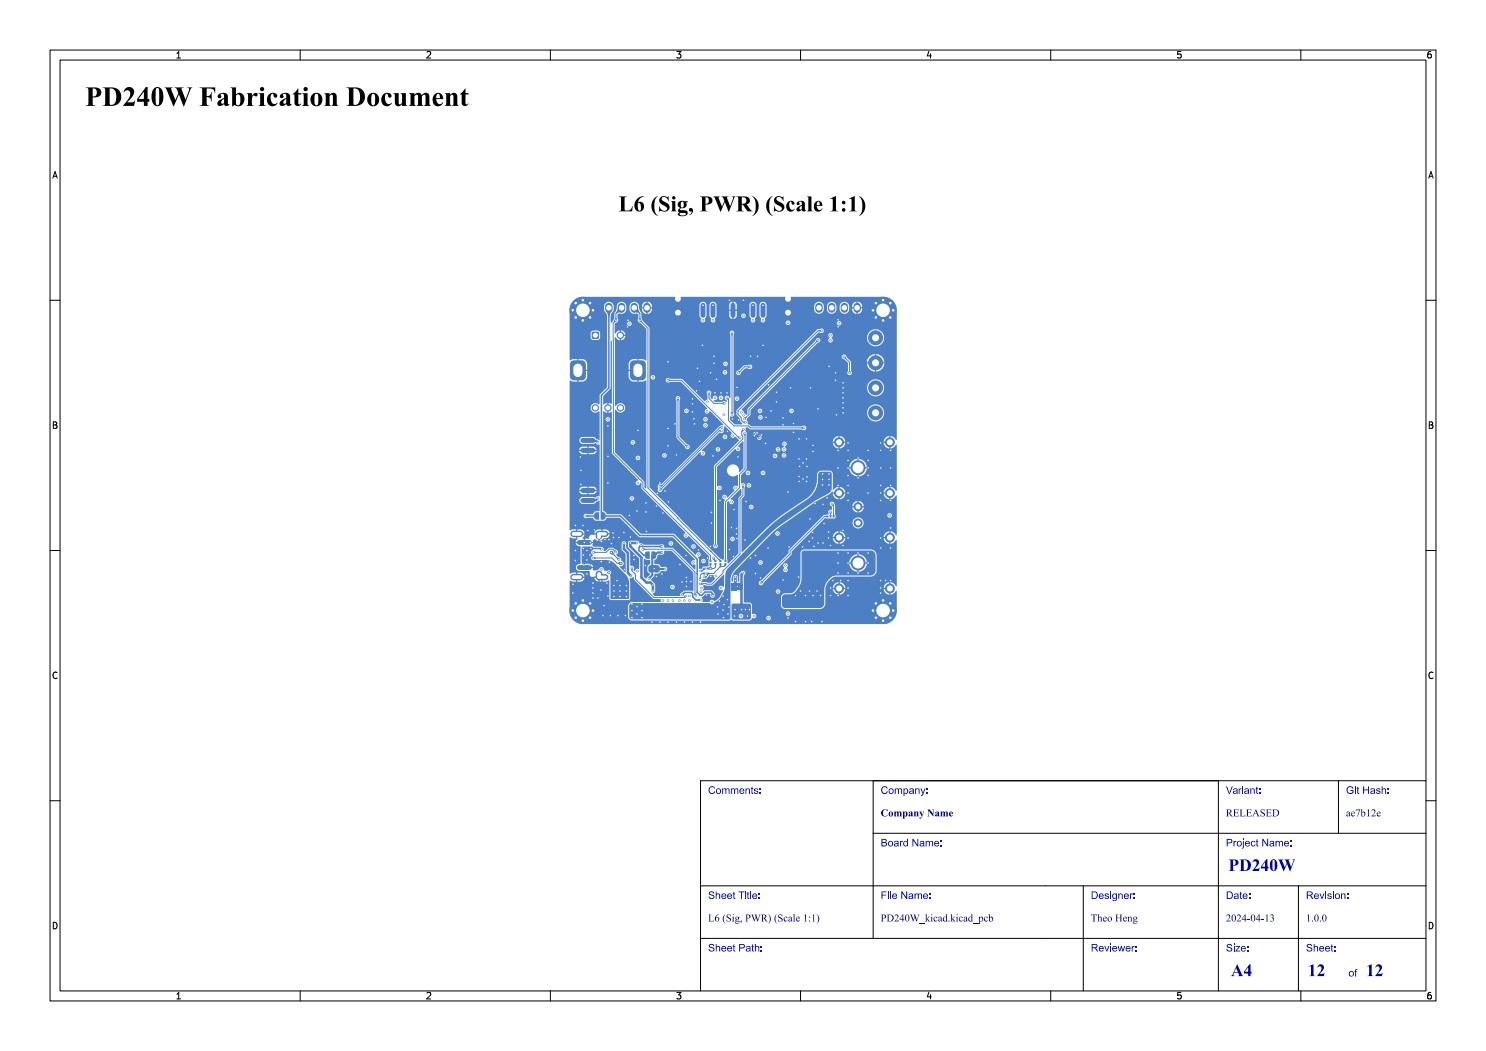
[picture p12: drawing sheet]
<svg xmlns="http://www.w3.org/2000/svg" width="297mm" height="210mm" viewBox="0 0 297 210" stroke-linecap="round" stroke-linejoin="round" font-family="sans-serif">
<defs><g id="words">
<text font-size="5.3" fill="#fff" x="17" y="21.5">PD240W Fabrication Document</text>
<text font-size="4.3" fill="#fff" x="116" y="42.5">L6 (Sig, PWR) (Scale 1:1)</text>
<g font-size="3.3" fill="#fff">
<text x="245.5" y="174.3">PD240W</text>
<text x="246" y="195.3">A4</text>
<text x="261.4" y="195.3">12</text>
<text x="273" y="195.3">12</text>
</g>
<g font-size="2" fill="#fff">
<text x="141.5" y="158.8">Comments:</text>
<text x="176" y="158.8">Company:</text>
<text x="245" y="158.8">Variant:</text>
<text x="269" y="158.8">Git Hash:</text>
<text x="176" y="163.3">Company Name</text>
<text x="245" y="163.3">RELEASED</text>
<text x="269" y="163.3">ae7b12e</text>
<text x="176" y="169.3">Board Name:</text>
<text x="245" y="169.3">Project Name:</text>
<text x="141.5" y="179.8">Sheet Title:</text>
<text x="176" y="179.8">File Name:</text>
<text x="218" y="179.8">Designer:</text>
<text x="245" y="179.8">Date:</text>
<text x="261" y="179.8">Revision:</text>
<text x="141.5" y="184.3">L6 (Sig, PWR) (Scale 1:1)</text>
<text x="176" y="184.3">PD240W_kicad.kicad_pcb</text>
<text x="218" y="184.3">Theo Heng</text>
<text x="245" y="184.3">2024-04-13</text>
<text x="261" y="184.3">1.0.0</text>
<text x="141.5" y="190.3">Sheet Path:</text>
<text x="218" y="190.3">Reviewer:</text>
<text x="245" y="190.3">Size:</text>
<text x="261" y="190.3">Sheet:</text>
<text x="269.5" y="195.3">of</text>
</g>
<g font-size="1.7" fill="#fff">
<text x="35" y="11.6">1</text>
<text x="85" y="11.6">2</text>
<text x="135" y="11.6">3</text>
<text x="185" y="11.6">4</text>
<text x="235" y="11.6">5</text>
<text x="285" y="11.6">6</text>
<text x="10.5" y="35.6">A</text>
<text x="285.5" y="35.6">A</text>
<text x="10.5" y="85.6">B</text>
<text x="285.5" y="85.6">B</text>
<text x="10.5" y="135.6">C</text>
<text x="285.5" y="135.6">C</text>
<text x="10.5" y="185.6">D</text>
<text x="285.5" y="185.6">D</text>
<text x="35" y="199.7">1</text>
<text x="85" y="199.7">2</text>
<text x="135" y="199.7">3</text>
<text x="185" y="199.7">4</text>
<text x="235" y="199.7">5</text>
<text x="285" y="199.7">6</text>
</g>
</g></defs>
<g fill="#4d7fc4">
<path d="M140.4 114.5l.2-.1v.4l-.2-.1z" fill-rule="evenodd"/>
<path d="M163.8 66l.2-.1v.4l-.2-.1z" fill-rule="evenodd"/>
<path d="M122.8 64l.3 .2-.2 .1-.1-.1z" fill-rule="evenodd"/>
<path d="M148.6 84.3l.2-.1v.4l-.2-.1z" fill-rule="evenodd"/>
<path d="M120.6 102.9l.3 .1v.2l-.3 .1z" fill-rule="evenodd"/>
<path d="M141.6 114.4l.2 .1v.2l-.2 .1z" fill-rule="evenodd"/>
<path d="M119.2 99.6l.3 .2-.2 .1-.1-.1z" fill-rule="evenodd"/>
<path d="M142.9 108.7h.2l.1 .2h-.4z" fill-rule="evenodd"/>
<path d="M122.8 110l.3 .1-.3 .2z" fill-rule="evenodd"/>
<path d="M141.6 113.4l.2 .1v.2l-.2 .1z" fill-rule="evenodd"/>
<path d="M136.4 118.6l.1-.1 .2 .2-.1 .1z" fill-rule="evenodd"/>
<path d="M139.9 115.4l.2 .1v.2l-.3-.1z" fill-rule="evenodd"/>
<path d="M166.2 100.9l.3-.1 .1 .1-.2 .2z" fill-rule="evenodd"/>
<path d="M121.4 62.4h.6l-.2 .4h-.3z" fill-rule="evenodd"/>
<path d="M131.9 97.7l.2-.1v.3z" fill-rule="evenodd"/>
<path d="M140.2 114h.1v.2z" fill-rule="evenodd"/>
<path d="M126.1 113.7h.4l-.1 .2h-.2z" fill-rule="evenodd"/>
<path d="M165.8 102.5h.4l-.1 .2h-.2z" fill-rule="evenodd"/>
<path d="M143.9 113l.2-.1 .2 .2-.1 .2-.3 .1-.1-.1z" fill-rule="evenodd"/>
<path d="M141.2 114.8h.4l-.1 .2h-.2z" fill-rule="evenodd"/>
<path d="M133.7 75.8l.2 .1v.2l-.2 .1z" fill-rule="evenodd"/>
<path d="M165.9 102.8h.2l.1 .2h-.4z" fill-rule="evenodd"/>
<path d="M141.9 111.7h.2l.1 .2h-.4z" fill-rule="evenodd"/>
<path d="M118.8 110.2l.2 .1-.2 .3z" fill-rule="evenodd"/>
<path d="M118.9 103l.3-.1v.4l-.3-.1z" fill-rule="evenodd"/>
<path d="M123.7 112.5l.3-.1-.1 .3h-.2z" fill-rule="evenodd"/>
<path d="M168.7 71.6l.3-.3v.2l-.1 .1z" fill-rule="evenodd"/>
<path d="M123.5 111.5l.2 .1-.2 .2-.2-.2z" fill-rule="evenodd"/>
<path d="M117.3 102.9l.2 .1v.2l-.2 .1z" fill-rule="evenodd"/>
<path d="M142.8 112.9h.4l-.1 .2h-.2z" fill-rule="evenodd"/>
<path d="M141.9 113.2h.2l.1 .2h-.4z" fill-rule="evenodd"/>
<path d="M122.4 110.4l.1 .2-.1 .1-.2-.1z" fill-rule="evenodd"/>
<path d="M137.1 89.1l.1-.1 .2 .1-.2 .2z" fill-rule="evenodd"/>
<path d="M147.2 117.4l.2 .1v.2l-.2 .1z" fill-rule="evenodd"/>
<path d="M166.5 102.8h.2l.1 .2h-.4z" fill-rule="evenodd"/>
<path d="M142.2 113.4l.2 .1v.2l-.2 .1z" fill-rule="evenodd"/>
<path d="M130.5 113.1h.4v.4h-.4z" fill-rule="evenodd"/>
<path d="M144.9 111.7h.2l.1 .2h-.4z" fill-rule="evenodd"/>
<path d="M119 87.9l.2 .1v.2h-.3z" fill-rule="evenodd"/>
<path d="M127.8 63.6h.2l.1 .2h-.4z" fill-rule="evenodd"/>
<path d="M145.3 79.7l.2-.2 .1 .2-.2 .2z" fill-rule="evenodd"/>
<path d="M149.5 73.2l.2-.1v.4l-.2-.1z" fill-rule="evenodd"/>
<path d="M118.8 111.3l.2 .1v.2l-.2 .1z" fill-rule="evenodd"/>
<path d="M147.5 117.4h.3l-.1 .2h-.2z" fill-rule="evenodd"/>
<path d="M128.6 109.6l.2 .1 .1 .2h-.2z" fill-rule="evenodd"/>
<path d="M140.6 113.5l.3 .3-.3 .1-.1-.1z" fill-rule="evenodd"/>
<path d="M141.8 112.9h.4l-.1 .2h-.2z" fill-rule="evenodd"/>
<path d="M160.3 85.4l.2-.1v.4l-.2-.1z" fill-rule="evenodd"/>
<path d="M142.8 111.8l.3 .1-.3 .3-.1-.3z" fill-rule="evenodd"/>
<path d="M123 63.6h.2l.1 .2h-.4z" fill-rule="evenodd"/>
<path d="M169.7 74.1h.2l.1 .2h-.4z" fill-rule="evenodd"/>
<path d="M143.8 112.9h.4l-.1 .2h-.2z" fill-rule="evenodd"/>
<path d="M147.6 74.3l.2-.1 .1 .1-.1 .2z" fill-rule="evenodd"/>
<path d="M165 103.1l.2-.1v.4l-.2-.1z" fill-rule="evenodd"/>
<path d="M143.8 86l.3-.1-.1 .3-.2-.1z" fill-rule="evenodd"/>
<path d="M118.3 109.4l.2 .1v.2l-.2 .1z" fill-rule="evenodd"/>
<path d="M136.9 119l.1 .3-.1 .1-.2-.2z" fill-rule="evenodd"/>
<path d="M147.1 117.4h.4v.4h-.4z" fill-rule="evenodd"/>
<path d="M127.9 64.2l.3-.2v.2l-.1 .1z" fill-rule="evenodd"/>
<path d="M148.4 85.9l.3 .1-.2 .2-.2-.2z" fill-rule="evenodd"/>
<path d="M144.8 112.9h.3l-.1 .2h-.2z" fill-rule="evenodd"/>
<path d="M146.7 116.1h.5v.4h-.7z" fill-rule="evenodd"/>
<path d="M146.1 66.7h.4l-.1 .2h-.2z" fill-rule="evenodd"/>
<path d="M123.5 61.9l.2 .4-.2 .1-.1-.2z" fill-rule="evenodd"/>
<path d="M163.3 68l.2 .3h-.2l-.1-.1z" fill-rule="evenodd"/>
<path d="M141.6 113.5l.2-.1v.4l-.2-.1z" fill-rule="evenodd"/>
<path d="M143.8 111.8l.3 .1-.3 .3-.1-.3z" fill-rule="evenodd"/>
<path d="M147.1 116.6h.4v.4h-.4z" fill-rule="evenodd"/>
<path d="M127.5 61.9l.1 .3-.1 .2-.2-.1z" fill-rule="evenodd"/>
<path d="M142.2 118.7h.3l.1 .1h-.4z" fill-rule="evenodd"/>
<path d="M152.1 116.2h.2l.1 .1v.2z" fill-rule="evenodd"/>
<path d="M140.1 116.5l.2 .1v.2l-.2 .1z" fill-rule="evenodd"/>
<path d="M143.9 85.3h.2v.2z" fill-rule="evenodd"/>
<path d="M130.5 113.9h.4v.4h-.4z" fill-rule="evenodd"/>
<path d="M139.7 119.8l.1-.1v.4h-.1z" fill-rule="evenodd"/>
<path d="M148.8 83.4h.2l.1 .1v.2z" fill-rule="evenodd"/>
<path d="M135.3 79.8h.4l-.1 .2h-.2z" fill-rule="evenodd"/>
<path d="M146.2 82.4h.2l.1 .2h-.4z" fill-rule="evenodd"/>
<path d="M142.5 111.7l.3-.1 .1 .2-.2 .1z" fill-rule="evenodd"/>
<path d="M131.9 109h.2v.4h-.2z" fill-rule="evenodd"/>
<path d="M132.1 97.1l.1 .1z" fill-rule="evenodd"/>
<path d="M129 110.8l.3-.1v.4h-.3z" fill-rule="evenodd"/>
<path d="M122.5 110.4l.2 .3-.2 .1-.2-.1z" fill-rule="evenodd"/>
<path d="M123.6 112.5l.2-.1v.4l-.2-.1z" fill-rule="evenodd"/>
<path d="M118.9 99.8h.3v.2l-.2 .1z" fill-rule="evenodd"/>
<path d="M127.9 109l.2 .2-.1 .2-.3-.3z" fill-rule="evenodd"/>
<path d="M119.3 88.1l.2 .1-.3 .2v-.2z" fill-rule="evenodd"/>
<path d="M148.3 97.2h.4l-.1 .2h-.2z" fill-rule="evenodd"/>
<path d="M150.9 86.9l.3-.3 .7 .7-.3 .3z" fill-rule="evenodd"/>
<path d="M130.5 113.1h.5v.4h-.5z" fill-rule="evenodd"/>
<path d="M130.5 113.9h.5v.4h-.5z" fill-rule="evenodd"/>
<path d="M147.1 116.6h.5v.4h-.5z" fill-rule="evenodd"/>
<path d="M147.1 117.4h.5v.4h-.5z" fill-rule="evenodd"/>
</g>
<g fill="#4d7fc4">
<circle cx="171.5" cy="93.4" r="1.5"/>
<circle cx="167.7" cy="98.5" r="1"/>
<circle cx="167.7" cy="88.4" r="1"/>
<circle cx="177.9" cy="98.5" r="1"/>
<circle cx="177.9" cy="88.4" r="1"/>
<circle cx="171.5" cy="101.3" r=".9"/>
<circle cx="171.5" cy="112.5" r="1.5"/>
<circle cx="167.7" cy="117.6" r="1"/>
<circle cx="167.7" cy="107.4" r="1"/>
<circle cx="177.9" cy="117.6" r="1"/>
<circle cx="177.9" cy="107.4" r="1"/>
</g>
<path d="M163.7 61.3v.4M166.2 61.2v.5M168.8 61.2v.5M171.3 61.2v.5" fill="none" stroke="#4d7fc4" stroke-width="1.5"/>
<g fill="#4d7fc4">
<circle cx="114.5" cy="122" r=".4"/>
<circle cx="115.1" cy="120.6" r=".4"/>
<circle cx="115.1" cy="123.4" r=".4"/>
<circle cx="116.5" cy="120" r=".4"/>
<circle cx="116.5" cy="122" r="2.7"/>
<circle cx="116.5" cy="124" r=".4"/>
<circle cx="117.9" cy="120.6" r=".4"/>
<circle cx="117.9" cy="123.4" r=".4"/>
<circle cx="118.5" cy="122" r=".4"/>
</g>
<path d="M114.6 106.7h1.3M114.6 115.3h1.3M119.7 106.7h1.3M119.7 115.3h1.3M119.7 106.9v.3M119.7 114.7v.6" fill="none" stroke="#4d7fc4" stroke-width="1.3"/>
<g fill="#4d7fc4">
<circle cx="114.5" cy="62" r=".4"/>
<circle cx="115.1" cy="60.6" r=".4"/>
<circle cx="115.1" cy="63.4" r=".4"/>
<circle cx="116.5" cy="60" r=".4"/>
<circle cx="116.5" cy="62" r="2.7"/>
<circle cx="116.5" cy="64" r=".4"/>
<circle cx="117.9" cy="60.6" r=".4"/>
<circle cx="117.9" cy="63.4" r=".4"/>
<circle cx="118.5" cy="62" r=".4"/>
<circle cx="174.5" cy="62" r=".4"/>
<circle cx="175.1" cy="60.6" r=".4"/>
<circle cx="175.1" cy="63.4" r=".4"/>
<circle cx="176.5" cy="60" r=".4"/>
<circle cx="176.5" cy="62" r="2.7"/>
<circle cx="176.5" cy="64" r=".4"/>
<circle cx="177.9" cy="60.6" r=".4"/>
<circle cx="177.9" cy="63.4" r=".4"/>
<circle cx="178.5" cy="62" r=".4"/>
</g>
<path d="M121.7 61.3v.4M124.2 61.2v.5M126.8 61.2v.5M129.3 61.2v.5" fill="none" stroke="#4d7fc4" stroke-width="1.5"/>
<g fill="#4d7fc4">
<circle cx="171.5" cy="104.5" r=".9"/>
<circle cx="124" cy="67" r=".75"/>
<circle cx="119" cy="81.5" r=".75"/>
<circle cx="124" cy="81.5" r=".75"/>
<circle cx="121.5" cy="81.5" r=".75"/>
<circle cx="175" cy="67.5" r="1.5"/>
<circle cx="175" cy="72.5" r="1.5"/>
<circle cx="174.5" cy="122" r=".4"/>
<circle cx="175.1" cy="120.6" r=".4"/>
<circle cx="175.1" cy="123.4" r=".4"/>
<circle cx="176.5" cy="120" r=".4"/>
<circle cx="176.5" cy="122" r="2.7"/>
<circle cx="176.5" cy="124" r=".4"/>
<circle cx="177.9" cy="120.6" r=".4"/>
<circle cx="177.9" cy="123.4" r=".4"/>
<circle cx="178.5" cy="122" r=".4"/>
<circle cx="175" cy="77.5" r="1.5"/>
<circle cx="175" cy="82.5" r="1.5"/>
</g>
<g fill="#4d7fc4">
<path d="M118.4 66.3h1l.3 .1 .1 1-.2 .3h-1l-.3-.1-.1-1z" fill-rule="evenodd"/>
<path d="M114.1 72.3l.6-.3h1.8l.4 .3 .2 .5v2.4l-.3 .6-.5 .2h-1.6l-.6-.3-.2-.5v-2.4z" fill-rule="evenodd"/>
<path d="M126.1 72.3l.6-.3h1.8l.4 .3 .2 .5v2.4l-.3 .6-.5 .2h-1.6l-.6-.3-.2-.5v-2.4z" fill-rule="evenodd"/>
</g>
<path d="M115.8 108.4h2" fill="none" stroke="#4d7fc4" stroke-width="1"/>
<g fill="#4d7fc4">
<path d="M129 110.4l.3-.2h.6v1.5h-.6l-.3-.2-.1-.3z" fill-rule="evenodd"/>
<path d="M130.2 110.2h.7l.2 .3 .1 .7-.3 .4-.7 .1z" fill-rule="evenodd"/>
<path d="M130.9 112.9l.7 .1 .2 .2 .1 .8-.3 .4h-.7z" fill-rule="evenodd"/>
<path d="M129.7 113.1l.3-.2h.6v1.5h-.6l-.3-.2-.1-.3z" fill-rule="evenodd"/>
</g>
<g fill="#4d7fc4">
<circle cx="151.8" cy="87.5" r=".25"/>
<circle cx="151" cy="86.7" r=".25"/>
</g>
<path d="M140.5 61v2" fill="none" stroke="#4d7fc4" stroke-width="1"/>
<g fill="#4d7fc4">
<path d="M120.1 102.3l.6 .1 .3 .3v.7l-.3 .4-.6 .1z" fill-rule="evenodd"/>
<path d="M118.9 102.5l.3-.1 .6-.1v1.6l-.6-.1-.3-.1-.2-.3z" fill-rule="evenodd"/>
</g>
<path d="M115.8 113.4h2" fill="none" stroke="#4d7fc4" stroke-width="1"/>
<g fill="#4d7fc4">
<path d="M141.8 111.9h.4v.4h-.4z" fill-rule="evenodd"/>
<path d="M141.8 112.5h.4v.4h-.4z" fill-rule="evenodd"/>
</g>
<path d="M116.5 98h2" fill="none" stroke="#4d7fc4" stroke-width="1"/>
<circle cx="122.2" cy="110.4" r=".35" fill="#4d7fc4"/>
<g fill="#4d7fc4">
<path d="M141.2 114.4h.4v.4h-.4z" fill-rule="evenodd"/>
<path d="M140.6 114.4h.4v.4h-.4z" fill-rule="evenodd"/>
<path d="M141.2 113.4h.4v.4h-.4z" fill-rule="evenodd"/>
<path d="M140.6 113.4h.4v.4h-.4z" fill-rule="evenodd"/>
<path d="M144.8 112.5h.4v.4h-.4z" fill-rule="evenodd"/>
<path d="M144.8 111.9h.4v.4h-.4z" fill-rule="evenodd"/>
<path d="M142.8 112.5h.4v.4h-.4z" fill-rule="evenodd"/>
<path d="M142.8 111.9h.4v.4h-.4z" fill-rule="evenodd"/>
</g>
<path d="M116.5 100h2" fill="none" stroke="#4d7fc4" stroke-width="1"/>
<g fill="#4d7fc4">
<path d="M147.5 116.4l.7 .1 .3 .3v.7l-.3 .4-.7 .1z" fill-rule="evenodd"/>
<path d="M146.2 116.4h1v1.6h-1z" fill-rule="evenodd"/>
<path d="M145 116.6l.3-.1 .6-.1v1.6l-.6-.1-.3-.1-.1-.3z" fill-rule="evenodd"/>
<path d="M143.8 111.9h.4v.4h-.4z" fill-rule="evenodd"/>
<path d="M143.8 112.5h.4v.4h-.4z" fill-rule="evenodd"/>
</g>
<path d="M146.5 61v2M150.5 61v2M116.5 88h2" fill="none" stroke="#4d7fc4" stroke-width="1"/>
<circle cx="124.1" cy="112.6" r=".35" fill="#4d7fc4"/>
<path d="M142.5 61v2M152.5 61v2M116.5 90h2" fill="none" stroke="#4d7fc4" stroke-width="1"/>
<g fill="#4d7fc4">
<path d="M165.2 103h.4v.4h-.4z" fill-rule="evenodd"/>
<path d="M165.8 103h.4v.4h-.4z" fill-rule="evenodd"/>
<path d="M166.4 103h.4v.4h-.4z" fill-rule="evenodd"/>
</g>
<g fill="#4d7fc4">
<circle cx="141.3" cy="82.2" r=".25"/>
<circle cx="151.9" cy="82.1" r=".25"/>
<circle cx="141" cy="85" r=".25"/>
<circle cx="137.2" cy="82.1" r=".25"/>
<circle cx="140" cy="119.9" r=".25"/>
<circle cx="136.4" cy="118.8" r=".25"/>
<circle cx="137.8" cy="120" r=".25"/>
<circle cx="143.8" cy="97.5" r=".25"/>
<circle cx="127.4" cy="114.1" r=".25"/>
<circle cx="149.7" cy="97" r=".25"/>
<circle cx="135.8" cy="120" r=".25"/>
<circle cx="139.6" cy="110.8" r=".25"/>
<circle cx="147" cy="97.5" r=".25"/>
<circle cx="146.4" cy="107.7" r=".25"/>
<circle cx="137.1" cy="107" r=".25"/>
<circle cx="117.1" cy="103.1" r=".25"/>
<circle cx="150.2" cy="101.3" r=".25"/>
<circle cx="142.3" cy="120.3" r=".25"/>
<circle cx="136.8" cy="120" r=".25"/>
<circle cx="143.1" cy="115.1" r=".25"/>
<circle cx="144.1" cy="79.5" r=".25"/>
<circle cx="147.3" cy="79.6" r=".25"/>
<circle cx="152" cy="112.4" r=".25"/>
<circle cx="127.5" cy="96.5" r=".25"/>
<circle cx="142.9" cy="79.5" r=".25"/>
<circle cx="155.4" cy="106.6" r=".25"/>
<circle cx="125.8" cy="64.7" r=".25"/>
<circle cx="132.5" cy="120" r=".25"/>
<circle cx="156.7" cy="91" r=".25"/>
<circle cx="154.9" cy="91.1" r=".25"/>
<circle cx="177.8" cy="103" r=".25"/>
<circle cx="167.7" cy="64.6" r=".25"/>
<circle cx="153.6" cy="123.5" r=".25"/>
<circle cx="130.5" cy="75.4" r=".25"/>
<circle cx="133.5" cy="120" r=".25"/>
<circle cx="145" cy="72.7" r=".25"/>
<circle cx="121.5" cy="83.8" r=".25"/>
<circle cx="155.5" cy="89.8" r=".25"/>
<circle cx="141" cy="83.8" r=".25"/>
<circle cx="144.9" cy="74.4" r=".25"/>
<circle cx="148.6" cy="63.1" r=".25"/>
<circle cx="141.4" cy="80.3" r=".25"/>
<circle cx="166" cy="67" r=".25"/>
<circle cx="156.7" cy="89.8" r=".25"/>
<circle cx="134.5" cy="120" r=".25"/>
<circle cx="156.8" cy="88.7" r=".25"/>
<circle cx="140.5" cy="90.6" r=".25"/>
<circle cx="132.8" cy="91" r=".25"/>
<circle cx="157.5" cy="64.5" r=".25"/>
<circle cx="127.5" cy="91.5" r=".25"/>
<circle cx="147.5" cy="89.7" r=".25"/>
<circle cx="166" cy="68" r=".25"/>
<circle cx="152" cy="83.4" r=".25"/>
<circle cx="143.5" cy="89.8" r=".25"/>
<circle cx="168.7" cy="71.3" r=".25"/>
<circle cx="169.8" cy="74.5" r=".25"/>
<circle cx="126" cy="108.5" r=".25"/>
<circle cx="127.3" cy="108.5" r=".25"/>
<circle cx="130.5" cy="118.1" r=".25"/>
<circle cx="130.5" cy="116.9" r=".25"/>
<circle cx="173.5" cy="110.5" r=".25"/>
<circle cx="169.5" cy="114.5" r=".25"/>
<circle cx="167.5" cy="112.5" r=".25"/>
<circle cx="169.5" cy="110.5" r=".25"/>
<circle cx="169.5" cy="112.5" r=".25"/>
<circle cx="167.5" cy="110.5" r=".25"/>
<circle cx="171.5" cy="114.5" r=".25"/>
<circle cx="161.8" cy="118.1" r=".25"/>
<circle cx="163.3" cy="118.1" r=".25"/>
<circle cx="159" cy="119" r=".25"/>
<circle cx="173.5" cy="112.5" r=".25"/>
<circle cx="164" cy="119" r=".25"/>
<circle cx="160" cy="118.1" r=".25"/>
<circle cx="167.5" cy="114.5" r=".25"/>
<circle cx="162.5" cy="119" r=".25"/>
<circle cx="171.5" cy="110.5" r=".25"/>
<circle cx="161" cy="119" r=".25"/>
<circle cx="173.5" cy="114.5" r=".25"/>
<circle cx="144.5" cy="121.9" r=".25"/>
<circle cx="143.8" cy="120.1" r=".25"/>
<circle cx="145.5" cy="122.7" r=".25"/>
<circle cx="164.4" cy="94.7" r=".25"/>
<circle cx="143.5" cy="122.7" r=".25"/>
<circle cx="165.7" cy="95.8" r=".25"/>
<circle cx="164.4" cy="96.9" r=".25"/>
<circle cx="144.5" cy="119.1" r=".25"/>
<circle cx="165.7" cy="94.7" r=".25"/>
<circle cx="128.3" cy="122" r=".25"/>
<circle cx="126.3" cy="123.4" r=".25"/>
<circle cx="145.4" cy="119.8" r=".25"/>
<circle cx="128.3" cy="123.4" r=".25"/>
<circle cx="145.7" cy="121.3" r=".25"/>
<circle cx="165.7" cy="96.9" r=".25"/>
<circle cx="126.3" cy="120.7" r=".25"/>
<circle cx="164.4" cy="95.8" r=".25"/>
<circle cx="144.6" cy="123.4" r=".25"/>
<circle cx="143.4" cy="121.3" r=".25"/>
<circle cx="144.7" cy="120.8" r=".25"/>
<circle cx="126.1" cy="115.1" r=".25"/>
<circle cx="124.7" cy="108.6" r=".25"/>
<circle cx="127.3" cy="121.2" r=".25"/>
<circle cx="128.3" cy="120.7" r=".25"/>
<circle cx="126.3" cy="122" r=".25"/>
<circle cx="127.3" cy="122.7" r=".25"/>
<circle cx="138.4" cy="82.3" r=".25"/>
<circle cx="133.6" cy="100.3" r=".25"/>
<circle cx="126.7" cy="111.8" r=".25"/>
<circle cx="145.4" cy="86.2" r=".25"/>
<circle cx="125.4" cy="65.3" r=".25"/>
<circle cx="122.2" cy="108.6" r=".25"/>
<circle cx="160.5" cy="92.5" r=".25"/>
<circle cx="120.8" cy="121" r=".25"/>
<circle cx="138.4" cy="79.7" r=".25"/>
<circle cx="118.5" cy="119.5" r=".25"/>
<circle cx="120.5" cy="123" r=".25"/>
<circle cx="138.1" cy="116.2" r=".25"/>
<circle cx="161.9" cy="103.7" r=".25"/>
<circle cx="129" cy="113" r=".25"/>
<circle cx="117.3" cy="114.7" r=".25"/>
<circle cx="147.2" cy="105.6" r=".25"/>
<circle cx="162.7" cy="109.2" r=".25"/>
<circle cx="148.6" cy="60" r=".25"/>
<circle cx="144.1" cy="78.5" r=".25"/>
<circle cx="120.9" cy="107.8" r=".25"/>
<circle cx="130.3" cy="124.3" r=".25"/>
<circle cx="168.5" cy="78.5" r=".25"/>
<circle cx="177" cy="116" r=".25"/>
<circle cx="145.3" cy="78.5" r=".25"/>
<circle cx="169.5" cy="95" r=".25"/>
<circle cx="142.1" cy="115.1" r=".25"/>
<circle cx="162.5" cy="89" r=".25"/>
<circle cx="167.5" cy="97" r=".25"/>
<circle cx="127.3" cy="102.1" r=".25"/>
<circle cx="151" cy="86.7" r=".25"/>
<circle cx="122.5" cy="106.5" r=".25"/>
<circle cx="116.8" cy="108.4" r=".25"/>
<circle cx="139.4" cy="73.6" r=".25"/>
<circle cx="162.5" cy="90.2" r=".25"/>
<circle cx="156.5" cy="115.9" r=".25"/>
<circle cx="176" cy="116" r=".25"/>
<circle cx="161.3" cy="95.3" r=".25"/>
<circle cx="131.9" cy="96.5" r=".25"/>
<circle cx="118.8" cy="105.9" r=".25"/>
<circle cx="155.2" cy="80.3" r=".25"/>
<circle cx="168.5" cy="82.5" r=".25"/>
<circle cx="147.2" cy="106.7" r=".25"/>
<circle cx="140" cy="124.3" r=".25"/>
<circle cx="169.5" cy="107.5" r=".25"/>
<circle cx="120.2" cy="108.2" r=".25"/>
<circle cx="126.7" cy="111" r=".25"/>
<circle cx="147.3" cy="107.6" r=".25"/>
<circle cx="156.5" cy="84.9" r=".25"/>
<circle cx="161.2" cy="96.2" r=".25"/>
<circle cx="169.5" cy="90" r=".25"/>
<circle cx="123.5" cy="123" r=".25"/>
<circle cx="147.6" cy="83.9" r=".25"/>
<circle cx="131.4" cy="98.6" r=".25"/>
<circle cx="153" cy="88.6" r=".25"/>
<circle cx="164.3" cy="124.2" r=".25"/>
<circle cx="171.5" cy="91.5" r=".25"/>
<circle cx="132.9" cy="98.1" r=".25"/>
<circle cx="142" cy="109.2" r=".25"/>
<circle cx="159.7" cy="91.7" r=".25"/>
<circle cx="159" cy="124.2" r=".25"/>
<circle cx="176" cy="93.5" r=".25"/>
<circle cx="142.2" cy="104.5" r=".25"/>
<circle cx="165.6" cy="106.3" r=".25"/>
<circle cx="163.5" cy="108.5" r=".25"/>
<circle cx="117.5" cy="106" r=".25"/>
<circle cx="173.5" cy="90" r=".25"/>
<circle cx="173.5" cy="98.5" r=".25"/>
<circle cx="129.1" cy="100.5" r=".25"/>
<circle cx="159.7" cy="87.7" r=".25"/>
<circle cx="168.5" cy="79.5" r=".25"/>
<circle cx="176" cy="107.5" r=".25"/>
<circle cx="178" cy="100" r=".25"/>
<circle cx="164.5" cy="100.8" r=".25"/>
<circle cx="137.2" cy="115.4" r=".25"/>
<circle cx="139.2" cy="78.1" r=".25"/>
<circle cx="122" cy="123" r=".25"/>
<circle cx="151" cy="111" r=".25"/>
<circle cx="162.9" cy="100.6" r=".25"/>
<circle cx="157.5" cy="123.5" r=".25"/>
<circle cx="155.2" cy="78.4" r=".25"/>
<circle cx="169.5" cy="97" r=".25"/>
<circle cx="169.5" cy="119" r=".25"/>
<circle cx="168.5" cy="77.5" r=".25"/>
<circle cx="169.5" cy="100" r=".25"/>
<circle cx="142.9" cy="78.5" r=".25"/>
<circle cx="133.5" cy="85.6" r=".25"/>
<circle cx="161.2" cy="87.7" r=".25"/>
<circle cx="135.9" cy="112.8" r=".25"/>
<circle cx="176" cy="98.5" r=".25"/>
<circle cx="168" cy="116" r=".25"/>
<circle cx="158" cy="77.5" r=".25"/>
<circle cx="150" cy="111.5" r=".25"/>
<circle cx="146.4" cy="83.7" r=".25"/>
<circle cx="168.5" cy="109" r=".25"/>
<circle cx="121.3" cy="116.5" r=".25"/>
<circle cx="126" cy="107.3" r=".25"/>
<circle cx="114.5" cy="116.7" r=".25"/>
<circle cx="133.5" cy="89.1" r=".25"/>
<circle cx="167.5" cy="65.3" r=".25"/>
<circle cx="166.5" cy="116" r=".25"/>
<circle cx="167.2" cy="82.9" r=".25"/>
<circle cx="125.8" cy="103" r=".25"/>
<circle cx="169.5" cy="116" r=".25"/>
<circle cx="164.5" cy="108.5" r=".25"/>
<circle cx="125.5" cy="64" r=".25"/>
<circle cx="169.5" cy="117.5" r=".25"/>
<circle cx="131.2" cy="101.1" r=".25"/>
<circle cx="121.5" cy="119.1" r=".25"/>
<circle cx="162.2" cy="124.2" r=".25"/>
<circle cx="159.7" cy="96.2" r=".25"/>
<circle cx="161.7" cy="108.2" r=".25"/>
<circle cx="161.3" cy="93.2" r=".25"/>
<circle cx="165.6" cy="107.5" r=".25"/>
<circle cx="145.8" cy="60" r=".25"/>
<circle cx="137.2" cy="116.2" r=".25"/>
<circle cx="135.2" cy="124.3" r=".25"/>
<circle cx="121.5" cy="96.5" r=".25"/>
<circle cx="129.2" cy="106.2" r=".25"/>
<circle cx="169.5" cy="88.5" r=".25"/>
<circle cx="134.9" cy="84.7" r=".25"/>
<circle cx="178" cy="116" r=".25"/>
<circle cx="115" cy="112" r=".25"/>
<circle cx="176" cy="117.5" r=".25"/>
<circle cx="166" cy="119" r=".25"/>
<circle cx="153.1" cy="83.4" r=".25"/>
<circle cx="135.2" cy="90.9" r=".25"/>
<circle cx="137.1" cy="111" r=".25"/>
<circle cx="139.6" cy="109.9" r=".25"/>
<circle cx="121.7" cy="114.4" r=".25"/>
<circle cx="141.4" cy="111.5" r=".25"/>
<circle cx="116.1" cy="94" r=".25"/>
<circle cx="152.5" cy="69" r=".25"/>
<circle cx="176" cy="88.5" r=".25"/>
<circle cx="149.1" cy="100.2" r=".25"/>
<circle cx="166" cy="117.5" r=".25"/>
<circle cx="142.7" cy="71.2" r=".25"/>
<circle cx="125" cy="123" r=".25"/>
<circle cx="115" cy="105" r=".25"/>
<circle cx="168.5" cy="80.5" r=".25"/>
<circle cx="167.5" cy="93.5" r=".25"/>
<circle cx="120.1" cy="117.9" r=".25"/>
<circle cx="158.6" cy="84.6" r=".25"/>
<circle cx="168.5" cy="81.5" r=".25"/>
<circle cx="115" cy="110" r=".25"/>
<circle cx="173.5" cy="92" r=".25"/>
<circle cx="160.4" cy="109.3" r=".25"/>
<circle cx="165.7" cy="73.2" r=".25"/>
<circle cx="169.5" cy="98.5" r=".25"/>
<circle cx="121.5" cy="85.1" r=".25"/>
<circle cx="138.8" cy="84.7" r=".25"/>
<circle cx="124.7" cy="106.4" r=".25"/>
<circle cx="151" cy="114.6" r=".25"/>
<circle cx="178" cy="93.5" r=".25"/>
<circle cx="124.8" cy="113.8" r=".25"/>
<circle cx="118.5" cy="118.5" r=".25"/>
<circle cx="159.6" cy="115.3" r=".25"/>
<circle cx="152" cy="115.5" r=".25"/>
<circle cx="154.1" cy="82.1" r=".25"/>
<circle cx="133.5" cy="124.3" r=".25"/>
<circle cx="176" cy="109.5" r=".25"/>
<circle cx="116.5" cy="105" r=".25"/>
<circle cx="114.5" cy="118.5" r=".25"/>
<circle cx="133.5" cy="72.3" r=".25"/>
<circle cx="146.2" cy="105.4" r=".25"/>
<circle cx="138.4" cy="124.3" r=".25"/>
<circle cx="148.9" cy="107.9" r=".25"/>
<circle cx="168.5" cy="106" r=".25"/>
<circle cx="136.3" cy="116.3" r=".25"/>
<circle cx="159.7" cy="95.2" r=".25"/>
<circle cx="132.5" cy="102.5" r=".25"/>
<circle cx="137.2" cy="117.2" r=".25"/>
<circle cx="161.2" cy="91.7" r=".25"/>
<circle cx="178" cy="105.5" r=".25"/>
<circle cx="152.2" cy="86.9" r=".25"/>
<circle cx="178" cy="97" r=".25"/>
<circle cx="162" cy="77.5" r=".25"/>
<circle cx="142.5" cy="91.1" r=".25"/>
<circle cx="151.4" cy="71.2" r=".25"/>
<circle cx="127.5" cy="86" r=".25"/>
<circle cx="120.2" cy="113.8" r=".25"/>
<circle cx="165.3" cy="99.5" r=".25"/>
<circle cx="136.8" cy="124.3" r=".25"/>
<circle cx="176" cy="118.5" r=".25"/>
<circle cx="142.7" cy="72.6" r=".25"/>
<circle cx="167.5" cy="90" r=".25"/>
<circle cx="147.5" cy="91.3" r=".25"/>
<circle cx="119.5" cy="119.5" r=".25"/>
<circle cx="122.6" cy="107.4" r=".25"/>
<circle cx="145.8" cy="109.8" r=".25"/>
<circle cx="116.1" cy="96.8" r=".25"/>
<circle cx="142" cy="74.5" r=".25"/>
<circle cx="140.4" cy="69" r=".25"/>
<circle cx="157.7" cy="109.3" r=".25"/>
<circle cx="146.7" cy="101.8" r=".25"/>
<circle cx="162.4" cy="106.4" r=".25"/>
<circle cx="161" cy="124.2" r=".25"/>
<circle cx="118.5" cy="117.5" r=".25"/>
<circle cx="118.5" cy="116.5" r=".25"/>
<circle cx="167.5" cy="63.9" r=".25"/>
<circle cx="121.5" cy="91.2" r=".25"/>
<circle cx="173.5" cy="93.5" r=".25"/>
<circle cx="158.6" cy="86.4" r=".25"/>
<circle cx="159.8" cy="93.2" r=".25"/>
<circle cx="131.9" cy="124.3" r=".25"/>
<circle cx="156.5" cy="83.5" r=".25"/>
<circle cx="143.2" cy="75.8" r=".25"/>
<circle cx="116" cy="91.3" r=".25"/>
<circle cx="178" cy="90" r=".25"/>
<circle cx="123.7" cy="107.4" r=".25"/>
<circle cx="164.7" cy="104.6" r=".25"/>
<circle cx="167.5" cy="119" r=".25"/>
<circle cx="138.4" cy="80.7" r=".25"/>
<circle cx="129.1" cy="102.3" r=".25"/>
<circle cx="153.5" cy="109.5" r=".25"/>
<circle cx="176" cy="97" r=".25"/>
<circle cx="160.5" cy="95.7" r=".25"/>
<circle cx="150" cy="71.2" r=".25"/>
<circle cx="153.6" cy="76.9" r=".25"/>
<circle cx="162.4" cy="107.5" r=".25"/>
<circle cx="167" cy="76" r=".25"/>
<circle cx="168.5" cy="76.5" r=".25"/>
<circle cx="171.5" cy="95.5" r=".25"/>
<circle cx="169.5" cy="93.5" r=".25"/>
<circle cx="178" cy="109.5" r=".25"/>
<circle cx="169.5" cy="92" r=".25"/>
<circle cx="163.5" cy="81.7" r=".25"/>
<circle cx="157.5" cy="98.3" r=".25"/>
<circle cx="146.6" cy="111.2" r=".25"/>
<circle cx="141.2" cy="118.9" r=".25"/>
<circle cx="131.2" cy="115.2" r=".25"/>
<circle cx="142.2" cy="102.4" r=".25"/>
<circle cx="176" cy="90" r=".25"/>
<circle cx="143.9" cy="100" r=".25"/>
<circle cx="132.3" cy="114.7" r=".25"/>
<circle cx="138.7" cy="83.7" r=".25"/>
<circle cx="121.7" cy="107.8" r=".25"/>
<circle cx="167" cy="74.5" r=".25"/>
<circle cx="176" cy="100" r=".25"/>
<circle cx="147.3" cy="77.4" r=".25"/>
<circle cx="173.5" cy="95" r=".25"/>
<circle cx="118" cy="108.4" r=".25"/>
<circle cx="166" cy="109" r=".25"/>
<circle cx="139.8" cy="76.2" r=".25"/>
<circle cx="142.4" cy="119" r=".25"/>
<circle cx="120.2" cy="109.8" r=".25"/>
<circle cx="120.2" cy="112.2" r=".25"/>
<circle cx="125.2" cy="118.1" r=".25"/>
<circle cx="121.8" cy="112.4" r=".25"/>
<circle cx="117.3" cy="111.9" r=".25"/>
<circle cx="116.6" cy="110.9" r=".25"/>
<circle cx="116.7" cy="112.9" r=".25"/>
<circle cx="118.1" cy="109.6" r=".25"/>
<circle cx="125.2" cy="119.2" r=".25"/>
<circle cx="116.6" cy="109.6" r=".25"/>
<circle cx="123.9" cy="118.1" r=".25"/>
<circle cx="117.9" cy="110.9" r=".25"/>
<circle cx="122.7" cy="118.1" r=".25"/>
<circle cx="117.3" cy="110" r=".25"/>
<circle cx="123.9" cy="117" r=".25"/>
<circle cx="122.7" cy="117" r=".25"/>
<circle cx="125.2" cy="117" r=".25"/>
<circle cx="117.9" cy="112.9" r=".25"/>
<circle cx="123.9" cy="119.2" r=".25"/>
<circle cx="123.3" cy="116" r=".25"/>
<circle cx="122.7" cy="119.2" r=".25"/>
<circle cx="128.1" cy="109" r=".25"/>
<circle cx="132.3" cy="109.2" r=".25"/>
<circle cx="132.9" cy="113.7" r=".25"/>
<circle cx="132.3" cy="110.4" r=".25"/>
<circle cx="129.7" cy="115.6" r=".25"/>
<circle cx="146.9" cy="121.8" r=".25"/>
<circle cx="147" cy="115.3" r=".25"/>
<circle cx="148.2" cy="121.8" r=".25"/>
<circle cx="149" cy="121.8" r=".25"/>
<circle cx="149.4" cy="123.1" r=".25"/>
<circle cx="149.8" cy="121.8" r=".25"/>
<circle cx="147" cy="116" r=".25"/>
<circle cx="146.8" cy="123.1" r=".25"/>
<circle cx="148.5" cy="114.5" r=".25"/>
<circle cx="160.7" cy="85.5" r=".25"/>
<circle cx="145.3" cy="79.5" r=".25"/>
<circle cx="155.5" cy="118.2" r=".25"/>
<circle cx="141.7" cy="78.5" r=".25"/>
<circle cx="144.8" cy="80.6" r=".25"/>
<circle cx="133.5" cy="76" r=".25"/>
<circle cx="147.9" cy="87.5" r=".25"/>
<circle cx="144.9" cy="87.3" r=".25"/>
<circle cx="146.5" cy="87" r=".25"/>
<circle cx="119.5" cy="88.4" r=".25"/>
<circle cx="126.5" cy="88.4" r=".25"/>
<circle cx="119.5" cy="99.6" r=".25"/>
<circle cx="126.3" cy="99.6" r=".25"/>
<circle cx="166.3" cy="100.7" r=".25"/>
<circle cx="127.9" cy="64" r=".25"/>
<circle cx="123.1" cy="64" r=".25"/>
<circle cx="123.1" cy="110.3" r=".25"/>
<circle cx="118.6" cy="110.4" r=".25"/>
<circle cx="124.1" cy="112.6" r=".25"/>
<circle cx="118.6" cy="111.5" r=".25"/>
<circle cx="123.7" cy="111.8" r=".25"/>
<circle cx="122.2" cy="110.4" r=".25"/>
<circle cx="149.9" cy="73.3" r=".25"/>
<circle cx="147.6" cy="74.5" r=".25"/>
<circle cx="139.9" cy="115.8" r=".25"/>
<circle cx="138.6" cy="112.4" r=".25"/>
<circle cx="140.7" cy="115.2" r=".25"/>
<circle cx="142" cy="113.6" r=".25"/>
<circle cx="138.6" cy="109.2" r=".25"/>
<circle cx="140" cy="114.1" r=".25"/>
<circle cx="150.5" cy="64" r=".25"/>
<circle cx="143" cy="109.1" r=".25"/>
<circle cx="148.6" cy="85.8" r=".25"/>
<circle cx="142.6" cy="111.5" r=".25"/>
<circle cx="142.5" cy="64" r=".25"/>
<circle cx="148.8" cy="86.6" r=".25"/>
<circle cx="152.1" cy="116.5" r=".25"/>
<circle cx="134.4" cy="117.3" r=".25"/>
<circle cx="166" cy="102.3" r=".25"/>
<circle cx="157.5" cy="122.6" r=".25"/>
<circle cx="151.7" cy="87.5" r=".25"/>
<circle cx="144.1" cy="117.5" r=".25"/>
<circle cx="150.7" cy="123.1" r=".25"/>
<circle cx="148.1" cy="123.1" r=".25"/>
<circle cx="126.3" cy="113.5" r=".25"/>
<circle cx="134.1" cy="108.6" r=".25"/>
<circle cx="137.1" cy="119.1" r=".25"/>
<circle cx="140.1" cy="118.2" r=".25"/>
<circle cx="144.8" cy="99.3" r=".25"/>
<circle cx="157" cy="113.9" r=".25"/>
<circle cx="140.2" cy="117.5" r=".25"/>
<circle cx="157" cy="113" r=".25"/>
<circle cx="146.2" cy="100.3" r=".25"/>
<circle cx="148.5" cy="97" r=".25"/>
<circle cx="139.9" cy="116.7" r=".25"/>
<circle cx="137.4" cy="89.3" r=".25"/>
<circle cx="135.5" cy="79.6" r=".25"/>
<circle cx="131.9" cy="97.2" r=".25"/>
<circle cx="144.3" cy="85.4" r=".25"/>
<circle cx="144.2" cy="86.1" r=".25"/>
<circle cx="131.9" cy="97.9" r=".25"/>
<circle cx="149.5" cy="94.5" r=".25"/>
<circle cx="137.8" cy="119.1" r=".25"/>
<circle cx="140.6" cy="112.1" r=".25"/>
<circle cx="152.5" cy="94.5" r=".25"/>
<circle cx="142.5" cy="61" r=".25"/>
<circle cx="150.5" cy="61" r=".25"/>
<circle cx="152.5" cy="64" r=".25"/>
<circle cx="148.6" cy="83" r=".25"/>
<circle cx="152.5" cy="61" r=".25"/>
<circle cx="158.2" cy="82.1" r=".25"/>
<circle cx="148.2" cy="82.4" r=".25"/>
<circle cx="146.3" cy="66.5" r=".25"/>
<circle cx="146.3" cy="82.8" r=".25"/>
<circle cx="164.2" cy="66.1" r=".25"/>
<circle cx="149" cy="84.4" r=".25"/>
<circle cx="148.8" cy="83.7" r=".25"/>
<circle cx="163.5" cy="68" r=".25"/>
<circle cx="140.5" cy="61" r=".25"/>
<circle cx="140.5" cy="64" r=".25"/>
<circle cx="144.7" cy="82.8" r=".25"/>
<circle cx="139.1" cy="119" r=".25"/>
<circle cx="128.5" cy="109.8" r=".25"/>
</g>
<path d="M117.1 103.1h2.3M136.4 118.9l.5-.5h1.3l.2 .2v.6l.7 .7h.9" fill="none" stroke="#4d7fc4" stroke-width=".3"/>
<path d="M168.7 71.3l1.1 1.1v2.1" fill="none" stroke="#4d7fc4" stroke-width=".2"/>
<circle cx="126" cy="108.5" r=".25" fill="#4d7fc4"/>
<path d="M124.7 108.6v1.1l.8 .8v4l.6 .6M127.3 108.5h-1.3v.7l2.2 2.2v4l1 1h.8l.5 .5v1.2M147 115.3l-.1 1.7M148.5 114.5l-.3 .3v7" fill="none" stroke="#4d7fc4" stroke-width=".5"/>
<path d="M121.7 61.5v16l-1.5 1.5v23.3l.1 .2M118.1 109.6h1.9l.2 .2M120.3 103l3.7 .1 3.9 3.9h6.7l4.8 4.8v2.7M132.3 109.2h-3.9l-.3-.2-.4 .4v.6l.9 .9h.9M139.4 118.3l.6 .7h.2l.7-.7h1.2l.3 .3v.4" fill="none" stroke="#4d7fc4" stroke-width=".3"/>
<path d="M139.3 118.3h.1M139.3 114.6v3.7M139.4 114.5l-.1 .1" fill="none" stroke="#4d7fc4" stroke-width=".28"/>
<path d="M130.5 110.9l-.1 .2v3.8l-.7 .7M132.3 110.4h-.9l-.5 .6h-.4M132.9 113.7h-1.7" fill="none" stroke="#4d7fc4" stroke-width=".4"/>
<g fill="none" stroke="#4d7fc4" stroke-width=".2">
<path d="M124.2 61.5l-1.1 1.1v1.4l-.5 .6v25.9l5.9 5.9v1.1l13.5 13.5v1.1M126.8 61.5l1.1 1.1v1.4l1.6 1.6v31.9l12.5 12.6M133.5 76h2.7l11.4 11.4 .3 .1M135.5 79.6v7.8l1.9 1.9M141.7 78.5v1.1l1 1h2.1M145.3 79.5l.3 .4v4.1l1.1 1.1h2.9l.4 .4h10.7M146.3 66.5v16.3M149.9 73.3h-1.1l-1.2 1.2M163.5 68l-13.8 13.8v1l-.9 .9M164.2 66.1l-.6-.1-16.1 16.1v.7l.7 .6v.6l.4 .4h.4M117.5 88l1.7 .1 .3 .3M119.5 99.6l-.3 .3-1.7 .1"/>
<path d="M144.2 86.1l-.4-.1-11.9 11.9M144.3 85.4h-.4l-11.7 11.7-.3 .1M144.3 85.4h.1M148.5 97v2l-.6 .6v11.1l-3.4 3.4v.4l-2.2 2.2h-1.1l-.1-.1-1.2 .1M148.6 85.8l-.4 .4 .3 1.5-5.5 5.5v15.9M148.8 86.6l.1 7.1-1.1 1.1v2.7l-2.8 2.8v11.8M148.8 83.7h.1M151.7 87.5v.1M118.6 111.5h3.7l1.1 1.1h.7M122.2 110.4l1.5 1.4M123.1 110.3l-.6-.6h-.7l-.7 .7h-2.5M123.1 110.3h.1"/>
<path d="M124.1 112.6h.1M126.3 113.5v.6l.7 .7v.9l3.7 3.7h6l.4-.3M128.5 109.8l5.9-.1 4.5 4.6v4.4l.2 .3M140.7 115.2v.1M140.8 114.6h-.5l-.3 .3-.1 .9M140.8 113.6l-.5 .5h-.3M142 110.1h.1M142 110.1l2 2M142 112.7v.9M142.6 111.5v.2l.4 .4M143 112.7v.6l-.3 .3h-1.3M144 113.2l-1.4 1.4h-1.2v.4l-.3 .3h-.4"/>
<path d="M144 112.7v.5M145 112.7l-.2 .5h-.8M146.7 117.2l.2 .4h.7l.1-.4M165.4 103.2h-.6l-6.9 6.9v.6l-5.8 5.8M166 102.3v.9M166.3 100.7l.3 .4v2.1"/>
</g>
<g fill="#4d7fc4">
<path d="M141.6 114.4l.2 .1v.2l-.2 .1-.2-.2z" fill-rule="evenodd"/>
<path d="M123.4 112.5l.6-.2 .1 .3-.2 .3-.5-.2z" fill-rule="evenodd"/>
<path d="M141.5 113.5l.4-.1 .1 .4-.5-.1z" fill-rule="evenodd"/>
<path d="M128.2 108.8l.3 .3v.2l-.4-.1z" fill-rule="evenodd"/>
<path d="M121.7 61.5l.6 .7-.3 .4-.2 .6h-.3l-.1-.7-.3-.3z" fill-rule="evenodd"/>
<path d="M127.8 63.5h.2l.1 .5-.4-.1z" fill-rule="evenodd"/>
<path d="M152 116.3l.4-.2 .1 .1-.2 .4z" fill-rule="evenodd"/>
<path d="M142.8 112.9l.2-.2 .2 .2-.1 .2h-.2z" fill-rule="evenodd"/>
<path d="M118.7 111.3l.4 .1v.2l-.4 .1z" fill-rule="evenodd"/>
<path d="M139.9 115.3h.2l.1 .5-.5-.1z" fill-rule="evenodd"/>
<path d="M140.1 113.9l.4 .1-.4 .3z" fill-rule="evenodd"/>
<path d="M146.2 82.3h.2l.1 .5-.4-.1z" fill-rule="evenodd"/>
<path d="M128.6 109.6l.4 .1v.1l-.4 .2z" fill-rule="evenodd"/>
<path d="M144.3 80.5l.4-.1v.4l-.4-.1z" fill-rule="evenodd"/>
<path d="M141.9 111.7h.2l.1 .2-.2 .2-.2-.2z" fill-rule="evenodd"/>
<path d="M147.5 74.3l.4-.2 .1 .1-.2 .4z" fill-rule="evenodd"/>
<path d="M143.7 86l.4-.1 .1 .2-.1 .2z" fill-rule="evenodd"/>
<path d="M133.6 75.8l.4 .1v.2l-.4 .1z" fill-rule="evenodd"/>
<path d="M160.4 110.1l.3-.1h13.3l.5 .1 .3 .4 .2 .5v3l-.2 .5-.3 .3-.5 .2h-7l-.8 .3-.6 .6a3 3 0 0 0-.8 2l-.1 2.8-.2 .5-.3 .2-7.3 .1-.4-.1-.2-.5v-1.5l.1-.4 .4-.2 1.3-.1 .5-.1 1-1.1a3.5 3.5 0 0 0 .6-2v-3.1h10.2v.2h-.7a1.75 1.75 0 0 0 1.7 1.7v-.7h.2v.7a1.75 1.75 0 0 0 1.7-1.7h-.7v-.2h.7a1.76 1.76 0 0 0-1.7-1.7v.7h-.2v-.7a1.75 1.75 0 0 0-1.7 1.7h-9.5v-1.9z" fill-rule="evenodd"/>
<path d="M141.8 112.9l.2-.2 .2 .2-.1 .2h-.2z" fill-rule="evenodd"/>
<path d="M140.6 113.5l.3 .3-.4 .2-.1-.1z" fill-rule="evenodd"/>
<path d="M126 120.7l.4-.2h15.4a.57 .57 0 0 0 .6 .2 .57 .57 0 0 0 .4-.4l1.2-.8 .8-1.7 .2-.8v-2.3l.4-1.1 9.1-9 2.3-1.8 4.4-2.9a5 5 0 0 0 2.3-4.1v-1l.3-.5h2l.3 .1 .1 .3v2.8l-.3 .9-3.3 1.8-7.5 5.4-8.3 8.3a2.86 2.86 0 0 0-.8 1.9v7.7l-.3 .3h-19.5l-.3-.2-.1-.3v-2.2z" fill-rule="evenodd"/>
<path d="M116.3 109.3l.3-.1h1.7l.2 .2v.4a.67 .67 0 0 0 0 1.2 .5 .5 0 0 0-.3 .6 .5 .5 0 0 0 .7 .3h2.5l.8 .2 .6 .4 2.4 2.4 .3 .6 .2 .8v3.4l-3.7-.1-.1-4.7a.53 .53 0 0 0 .1-.8 .53 .53 0 0 0-.8 0l-.2-.1a.3 .3 0 0 1-.3-.1 .3 .3 0 0 1-.1-.3 .53 .53 0 0 0-.5-.2 .53 .53 0 0 0-.4 .4l-1 .2-.2-.2v-.3h-1.6l-.2-.2h1.8l-.2-.5-.4-.2h-1v.7h-.2v-.7h-.4z" fill-rule="evenodd"/>
<path d="M131.9 97.7l.3-.2 .1 .1-.2 .4z" fill-rule="evenodd"/>
<path d="M126.1 113.6h.4l-.1 .4h-.2z" fill-rule="evenodd"/>
<path d="M122.2 110.4l.2-.1 .2 .4-.1 .1-.4-.2z" fill-rule="evenodd"/>
<path d="M140 116.5l.4 .1v.2l-.4 .1z" fill-rule="evenodd"/>
<path d="M136.3 118.6l.3-.2 .2 .2-.2 .4z" fill-rule="evenodd"/>
<path d="M169.7 74h.2l.1 .5-.4-.1z" fill-rule="evenodd"/>
<path d="M148.6 86.7h.4v.4h-.2z" fill-rule="evenodd"/>
<path d="M143.8 85.4l.4-.2 .1 .2-.1 .2z" fill-rule="evenodd"/>
<path d="M141.6 113.4l.2 .1v.2l-.2 .1-.2-.2z" fill-rule="evenodd"/>
<path d="M132.4 113.5h.4v.4h-.4z" fill-rule="evenodd"/>
<path d="M147.5 87.2l.4 .1v.2l-.2 .1-.3-.3z" fill-rule="evenodd"/>
<path d="M142.1 113.4l.4 .1v.2l-.4 .1z" fill-rule="evenodd"/>
<path d="M140.5 117l.4-.1 .3 .1h1.2l2.2-2.1 .1 1.7-.1 .7a.5 .5 0 0 0-.7-.2 .5 .5 0 0 0-.1 .8h.6l.1 .1-.6 1.1-.5 .6a.63 .63 0 0 1-1 .1l-.4 .1-.2 .4-1.4-.1 .1-.4-.2-.5 .8-.6h.8l.1 .1a.49 .49 0 0 0 .6 .7 .49 .49 0 0 0 .2-.9l-.6-.6h-1.7a.73 .73 0 0 0 0-.9z" fill-rule="evenodd"/>
<path d="M131.4 111l.2-.2a.94 .94 0 0 0 1.2-.3v-.4h1.4l4.4 4.3-.1 3.7-1.8-.1-.7 .6-.1 .5h-5l-.4-.4 .4-.4 .1-1.1h2.9a.45 .45 0 0 0 .6 .5 .45 .45 0 0 0 .2-.7 .45 .45 0 0 0-.7 .1l-.1 .1h-2.9l-.1-.6-.8-.7 .6-.8 .1-.5h.8l.5-.5h.3a.56 .56 0 0 0 .7 0 .56 .56 0 0 0 .1-.8h-1l-.5-.5-.9-.1v-.7a.98 .98 0 0 0 .6-1z" fill-rule="evenodd"/>
<path d="M140.4 115.7l.8-.1 .6-.7h.8l.3 .7-.8 .8h-1.8l-.1-.2z" fill-rule="evenodd"/>
<path d="M128.7 111.7l1.3 .3v.7l-.5 .3-.1 .4v.8l.6 .6-.9 .8-.4-.4z" fill-rule="evenodd"/>
<path d="M120.6 82.2l.8 .3v-.5h.2v.5l.6-.2 .1 .1v8.2l5.2 5.4a.47 .47 0 0 0-.5 .4 .47 .47 0 0 0 .4 .5 .47 .47 0 0 0 .6-.3l.1-.1h.1l.1 1.2 8.7 8.7a.5 .5 0 0 0-.3 .7 .5 .5 0 0 0 .7 .3l.3-.3 4 4-.1 2.1h-1.1l-.2 .5-.6-.1v-1.6h.4a.45 .45 0 0 0 .6 .5 .45 .45 0 0 0 .2-.7 .45 .45 0 0 0-.7 .1l-.1 .1h-.4l-.2-.7a.5 .5 0 0 0 .6-.4 .5 .5 0 0 0-.5-.6 .5 .5 0 0 0-.5 .6l-1.9-1.8h.9a.45 .45 0 0 0 .6 .5 .45 .45 0 0 0 .2-.7 .45 .45 0 0 0-.7 .1l-.1 .1h-.9l-2.6-2.5h-6.6l-3.8-3.8-2.9-.1-.3-.4-.4-.2v-2.6h5.2a.45 .45 0 0 0 .6 .5 .45 .45 0 0 0 .2-.7 .45 .45 0 0 0-.7 .1l-.1 .1h-5.2v-15.8h.4a.45 .45 0 0 0 .6 .5 .45 .45 0 0 0 .2-.7 .45 .45 0 0 0-.7 .1l-.1 .1h-.4z" fill-rule="evenodd"/>
<path d="M146.1 99.6l1.9-1.9h.2v1.1l-.6 .8v10.9l-2.1 2.1-.1-.1-.1-.9v-4h.6a.45 .45 0 0 0 .6 .5 .45 .45 0 0 0 .2-.7 .45 .45 0 0 0-.7 .1l-.1 .1h-.6v-7.1l.4-.4a.49 .49 0 0 0 .5 .6 .49 .49 0 0 0 .4-.7l-.5-.2z" fill-rule="evenodd"/>
<path d="M122.1 68.1l.2 .1v12.4l-.1 .1-.6-.2v.5h-.2v-.5l-.8 .3v-1.6l1.4-1.6z" fill-rule="evenodd"/>
<path d="M114.6 60.1l.9-.6 1-.2h18.4a.62 .62 0 0 0 .3 .9 .62 .62 0 0 0 .9-.4l-.1-.4 .1-.1 20.9 .1a.62 .62 0 0 0 .5 .9 .62 .62 0 0 0 .5-.9l18.8-.1 1.1 .4 .8 .7 .4 .7 .1 .8v26h-.2l-.5-.6-.5-.2v.7h-.3v-.7a1.25 1.25 0 0 0-1.1 1.1h.7v.3h-.7v.2a1.25 1.25 0 0 0 1.1 .9v-.6h.3v.6l.7-.3 .4-.5 .1 .1v9.1l-.2 .1a1.3 1.3 0 0 0-1-.8v.6h-.3v-.6h-.1a1.25 1.25 0 0 0-1 1.1h.7v.3h-.7v.1a1.25 1.25 0 0 0 1.1 1v-.7h.3v.7l.7-.3 .4-.5h.1v7.9h-.2a1.29 1.29 0 0 0-1-.7v.6h-.3v-.6h-.1a1.25 1.25 0 0 0-1 1.1h.7v.2h-.7v.2a1.25 1.25 0 0 0 1.1 1v-.7h.3v.7l.7-.3 .4-.5h.1v9.1l-.2 .1a1.3 1.3 0 0 0-1-.8v.7h-.3v-.7l-.1 .1a1.25 1.25 0 0 0-1 1.1h.7v.2h-.7v.2a1.25 1.25 0 0 0 1.1 .9v-.6h.3v.6l.7-.3 .4-.5 .1 .1v4.4l-.3 .8-.6 .7-.7 .5-.8 .2h-60.7l-.8-.3-.7-.6-.6-.8-.1-.8v-6.1l1.2 .1v-.5h.3v.5h.8l.4-.3 .2-.5h-.5v-.2h.5l-.2-.5-.4-.2-.8-.1v.5h-.3v-.5h-.6l-.5 .2-.2-.1v-6l1.3 .1a.99 .99 0 0 0 1 .6l-.1 3.5a.72 .72 0 0 0-.9 .6 .72 .72 0 0 0 .6 .8h2.1l.1 .8 .2 .3h1.3v.3h-.6l.2 .4 .4 .3h.2v-.6l.3 .1v.5h.3v-.5h.3v.5h.6l.7-.2v3.6l.2 .3h3.6l.3-.1 .1-3.3-.2-.9 .8-.3 .2 .6 3.7 3.7 1.6 .2-.1 .5h-6l-.4 .7-.1 2.3 .2 .4 .4 .2 19.6 .1 .4-.2 .5 .2h3.1l.4-.1 .3-.4 2.7-.1a.45 .45 0 0 0 .6 .5 .45 .45 0 0 0 .2-.7 .45 .45 0 0 0-.7 .1l-.1 .1h-2.1a.5 .5 0 0 0 0-.6 .5 .5 0 0 0-.6-.1l-.1-.2h6.7a.45 .45 0 0 0 .6 .5 .45 .45 0 0 0 .2-.7 .45 .45 0 0 0-.7 .1l-.1 .1h-6.7l-.1-1.8-.4-.3h-1.1v-1h7.4v1.7l.2 .3 .4 .3h7.3l.6-.3 .3-.6 .1-3.3h2.1v.2h-.6a1.25 1.25 0 0 0 1.1 1.1v-.6h.2v.6h.2a1.25 1.25 0 0 0 .9-1.1h-.6v-.2h.6v-.2a1.25 1.25 0 0 0-1.1-1v.7h-.2v-.7l-.2 .1a1.25 1.25 0 0 0-.9 1.1h-1.5l.5-1.3 .7-.6 .5-.3 7.4-.1 .7-.3 .4-.9v-3.1l-.3-.7-.8-.4h-13.6l-.4 .3-.1 .3-.1 5.8-.4 1-.8 1.1-.6 .2-1.5 .1-.4 .3-.1 .5h-7.4v-1.3h6.4a.45 .45 0 0 0 .5 .5 .45 .45 0 0 0 .2-.7 .45 .45 0 0 0-.7 .1v.1h-6.4v-1.7h2.9a.5 .5 0 0 0 .6 .5 .5 .5 0 0 0 .4-.5l3.5-3.5h.4v.2a.47 .47 0 0 1 0 .7 .48 .48 0 0 0 .8 .5 .48 .48 0 0 0-.1-.9 .46 .46 0 0 0 .1-.8 .46 .46 0 0 0-.8 .3h-.4l2.1-2 .1-.7 2.8-2.9h6v.2h-.6v.2a1.26 1.26 0 0 0 1.1 1v-.7h.2v.7l.2-.1a1.25 1.25 0 0 0 .9-1.1h-.6v-.2h.6v-.2a1.25 1.25 0 0 0-1.1-.9v.6h-.2v-.6h-.2a1.26 1.26 0 0 0-.9 1.1h-5.4l2.9-2.9h6.4v.2a1.1 1.1 0 0 0 1.7 .8 1.1 1.1 0 0 0 0-1.8 1.1 1.1 0 0 0-1.7 .8h-6.4l.9-.9 2 .1 .1-.7h10.3v.2a.45 .45 0 0 0 .7 .3 .45 .45 0 0 0 0-.8 .45 .45 0 0 0-.7 .3h-10.3l-.1-.1v-1.7h4.1v.3h-.6v.1a1.15 1.15 0 0 0 1 .9v-.7h.2v.7h.2a1.15 1.15 0 0 0 .8-1h-.6v-.3h.6v-.1a1.15 1.15 0 0 0-1-.9v.7h-.2v-.7h-.2a1.15 1.15 0 0 0-.8 1h-3.5l-.1-.3a.49 .49 0 0 0-.5-.5 .49 .49 0 0 0-.5 .4 .49 .49 0 0 0 .5 .5l-.1 .7a.57 .57 0 0 0-.6 .2 .57 .57 0 0 0 0 .7l-1 .2-6.9 6.9-.1 .7-6 5.8h-2.9v-1.4a.48 .48 0 0 0 .3-.5 .48 .48 0 0 0-.3-.4h-.5l-.4 .5-.1 1.5-.1 .1-.2-.1 .1-.9a.45 .45 0 0 0-.5-.4 .45 .45 0 0 0-.5 .4v.7a.21 .21 0 0 1 0 .2 .21 .21 0 0 1-.3 0l.1-1 .4-.7 1.9-2.1h2.9a.45 .45 0 0 0 .6 .5 .45 .45 0 0 0 .2-.7 .45 .45 0 0 0-.7 .1l-.1 .1h-2.9l5.7-5.8h.6v.2a.45 .45 0 0 0 .7 .3 .45 .45 0 0 0 0-.8 .45 .45 0 0 0-.7 .3h-.6l1.8-1.4 6.7-4.7 2.9-1.6 .6-.6 .2 .2h.6v.3h-.6a1.25 1.25 0 0 0 1.1 1.1v-.7h.2v.7h.2a1.25 1.25 0 0 0 .9-1.1h-.6v-.3h.6v-.2a1.25 1.25 0 0 0-1.1-.9v.6h-.2v-.6l-.6 .2-.4 .4-.2-.1 .1-3.1-.3-.5-.4-.2h-1.7l-.4 .2-.4 .5v1.4l-.3 1.1-.5 1-.5 .8-7.2 5.1-6.5 6.2-.1-9.1h1.5v.2a.45 .45 0 0 0 .7 .3 .45 .45 0 0 0 0-.8 .45 .45 0 0 0-.7 .3h-1.5v-1.4l.6-.7v-1.6l.2-.6h.2a.45 .45 0 0 0 .6 .5 .45 .45 0 0 0 .2-.7 .45 .45 0 0 0-.7 .1l-.3 .1a.56 .56 0 0 0-.8-.3l-.1-1.7 .5-.5h.5a.45 .45 0 0 0 .4 .6 .45 .45 0 0 0 .4-.6h2.2v.2a.45 .45 0 0 0 .6 .3 .45 .45 0 0 0 0-.8 .45 .45 0 0 0-.6 .3h-2.2v-.1a.45 .45 0 0 0-.5-.2 .45 .45 0 0 0-.3 .3h-.5l.6-.6v-.5h21.2v.3h-.7a1.75 1.75 0 0 0 1.7 1.6v-.7h.2v.7h.2a1.76 1.76 0 0 0 1.5-1.6h-.7v-.3h.7l-.1-.2a1.76 1.76 0 0 0-1.6-1.4v.7h-.2v-.7h-.2a1.75 1.75 0 0 0-1.5 1.6h-20.5v-2.3h5.2v.2a.45 .45 0 0 0 .6 .3 .45 .45 0 0 0 .3-.6h.9v.2a.45 .45 0 0 0 .7 .3 .45 .45 0 0 0 0-.8 .45 .45 0 0 0-.7 .3h-.9a.46 .46 0 0 0-.5-.2 .46 .46 0 0 0-.4 .3h-5.2v-1.3h5.9v.2a.45 .45 0 0 0 .5 .4 .45 .45 0 0 0 .3-.6h.3v.2a.48 .48 0 0 0 .9 .2 .48 .48 0 0 0-.3-.8l.1-.1a.46 .46 0 0 0 .2-.8 .46 .46 0 0 0-.8 .1 .46 .46 0 0 0 .4 .7l-.5 .5-.3-.1a.45 .45 0 0 0-.5-.3 .45 .45 0 0 0-.3 .4h-5.9v-1.5h17.9v.3h-.6v.2a1.26 1.26 0 0 0 1.1 .9v-.6h.2v.6h.2a1.25 1.25 0 0 0 .9-1.1h-.6v-.3h.6v-.1a1.25 1.25 0 0 0-1.1-1v.7h-.2v-.7h-.2a1.26 1.26 0 0 0-.9 1.1h-17.3v-1.3h1.4l.3 .3 .4 .1a.49 .49 0 0 0 .4 .6 .49 .49 0 0 0 .5-.6 .49 .49 0 0 0-.6-.3l-.4-.1v.3h-.3v-.3h-1.7l.1-.3h2.2l-.3-.3v.3h-.3v-.3l-.3 .3h-1.3l-.3-.4v-.7l.5-.1 .5 .4 10.4 .1a.49 .49 0 0 0 .7-.1 .49 .49 0 0 0-.2-.7 .49 .49 0 0 0-.7 .1h-10l-.8-.5 .1-.4-.3-.4 .4-.6h1.9a.45 .45 0 0 0 .6 .5 .45 .45 0 0 0 .2-.7 .45 .45 0 0 0-.7 .1l-.1 .1h-1.9l.4-.4v-.9h1.4v.2a.45 .45 0 0 0 .6 .3 .45 .45 0 0 0 .4-.5h5.3v.2a.45 .45 0 0 0 .4 .3 .45 .45 0 0 0 .4-.1h14.8v.2a1.7 1.7 0 0 0 2.6 1.4 1.7 1.7 0 0 0 0-3 1.7 1.7 0 0 0-2.6 1.4h-14.7a.45 .45 0 0 0-.2-.7 .45 .45 0 0 0-.7 .3h-5.3l-.1-.1a.45 .45 0 0 0-.5-.2 .45 .45 0 0 0-.4 .3h-1.4l4.5-4.6h18.8a1.7 1.7 0 0 0 2.4 1.7 1.7 1.7 0 0 0 .4-2.9 1.7 1.7 0 0 0-2.8 1v.2h-18.8l6.2-6.2h7.5l.1 .4 1.2 .9v1.7a.49 .49 0 0 0 0 .7 .49 .49 0 0 0 .7-.2 .49 .49 0 0 0-.1-.6v-1.7h4.2v.2h-1.1l.1 .2a1.76 1.76 0 0 0 1.6 1.5v-1.1h.2v1.1l.2-.1a1.76 1.76 0 0 0 1.5-1.6h-1.1v-.2h1.1l-.1-.2a1.76 1.76 0 0 0-1.6-1.5v1.1h-.2v-1.1l-.2 .1a1.76 1.76 0 0 0-1.5 1.6h-3.1l-.9-1a.5 .5 0 0 0-.4-.5 .5 .5 0 0 0-.6 .3h-7.5l2.8-2.7a.49 .49 0 0 0 .4-.6 .49 .49 0 0 0-.5-.4 .49 .49 0 0 0-.4 .6l-13.5 13.5-.1 1.1-.3 .2-.4-.4-.4-.7 14.8-14.9h2.4l.3 .7a.46 .46 0 0 0-.1 .7 .46 .46 0 0 0 .7 0 .46 .46 0 0 0-.2-.7v-.2h7.1a1.7 1.7 0 0 0 2.4 1.7 1.7 1.7 0 0 0 .4-2.9 1.7 1.7 0 0 0-2.8 1v.2h-7.1a.45 .45 0 0 0 0-.8 .45 .45 0 0 0-.7 .3h-2.4l.5-.5 .3 .1a.48 .48 0 0 0 .6-.1 .48 .48 0 0 0 0-.7 .48 .48 0 0 0-.7 .1h-.4l-16.1 16.1-.1 1 .6 .6 .1 .6 .5 .5v.2h-1.6l-.9-.9 .1-.7a.58 .58 0 0 0 .6-.2 .58 .58 0 0 0 0-.7v-2.7h.2a.45 .45 0 0 0 .6 .5 .45 .45 0 0 0 .2-.8 .45 .45 0 0 0-.7 .2l-.3 .1v-5.2h.5a.5 .5 0 0 0 .6 .5 .5 .5 0 0 0 .4-.5l.8-.8 .7 .1a.48 .48 0 0 0 .7-.2 .48 .48 0 0 0-.2-.7 .48 .48 0 0 0-.7 .2h-.7l-1 .9-.4 .2-.2 .3h-.5v-7.6a.49 .49 0 0 0 0-.6 .49 .49 0 0 0-.7 .1 .49 .49 0 0 0 .1 .7v12.4l-.2 .1a.48 .48 0 0 0-.5-.4 .48 .48 0 0 0-.5 .5 .48 .48 0 0 0 .5 .4l-.1 .3-.5-.2-.4 .2h-1.4l-.3-.2 .2-.2a.45 .45 0 0 0 .6-.5h.2v.2a.45 .45 0 0 0 .7 .3 .45 .45 0 0 0 0-.8 .45 .45 0 0 0-.7 .3l-.3-.1a.49 .49 0 0 0-.6-.2 .49 .49 0 0 0-.3 .6l-.4-.2v-.6a.5 .5 0 0 0 0-.7 .5 .5 0 0 0-.7 0 .5 .5 0 0 0 .1 .8v.8l-.6 .4-4.4-4.4-2.6-.2a.49 .49 0 0 0-.7 .1 .49 .49 0 0 0 .2 .7 .49 .49 0 0 0 .7-.1h2.1l5.2 5.3a.82 .82 0 0 0-.4 .9 .46 .46 0 0 0 .5 .1 .46 .46 0 0 0 .4-.3l.2-.1 2.6 2.7-.9 .4-11.5 11.5a.57 .57 0 0 0-.7 .1 .57 .57 0 0 0 0 .7 .48 .48 0 0 0 .4 .7 .48 .48 0 0 0 .5-.5l7.5-7.4 .2 .1a.46 .46 0 0 0 .4 .5 .46 .46 0 0 0 .5-.5 .46 .46 0 0 0-.7-.3v-.2l.2-.3h2.5a.45 .45 0 0 0 .6 .5 .45 .45 0 0 0 .2-.7 .45 .45 0 0 0-.7 .1l-.1 .1h-2.5l2.5-2.5h1.5a.45 .45 0 0 0 .5 .5 .45 .45 0 0 0 .2-.7 .45 .45 0 0 0-.7 .1v.1h-1.5l.9-.8a.51 .51 0 0 0 .7 0 .51 .51 0 0 0 0-.7l.1-.5h.2l1.4 1.3a.51 .51 0 0 0-.2 .9 .51 .51 0 0 0 .9-.2l.7 .9-5 5v15.7a.49 .49 0 0 0 0 .7 .49 .49 0 0 0 .7-.2 .49 .49 0 0 0-.1-.7l.1-10.8a.5 .5 0 0 0 .7 .1 .5 .5 0 0 0 0-.7 .5 .5 0 0 0-.7 0l-.1-3.9 3.7-3.6a.5 .5 0 0 0 .5 .5 .5 .5 0 0 0 .5-.5 .5 .5 0 0 0-.5-.5l.9-1h.2v5.3l-.8 .8a1.24 1.24 0 0 0-1.2-1.5 1.24 1.24 0 0 0-1.3 1.5 1.28 1.28 0 0 0 2.1 .6l.1 2.2-.1 .1a.49 .49 0 0 0-.8 .1 .49 .49 0 0 0 .2 .7l-1.5 1.4a.5 .5 0 0 0-.4-.6 .5 .5 0 0 0-.6 .5 .5 .5 0 0 0 .6 .5l-.2 .4v11.5l-.2 .2-.6-.4-14.1-14.1v-6.5h2.5v.2a.45 .45 0 0 0 .7 .3 .45 .45 0 0 0 0-.8 .45 .45 0 0 0-.7 .3h-2.5v-11.4h5.2l.2 .6v7.3l1.7 1.9a.49 .49 0 0 0 .5 .4 .49 .49 0 0 0 .5-.5 .49 .49 0 0 0-.6-.4l-1.5-1.5v-2.4h4.7a.45 .45 0 0 0 .6 .5 .45 .45 0 0 0 .2-.7 .45 .45 0 0 0-.7 .1l-.1 .1h-4.7v-1.2h4.7a.45 .45 0 0 0 .6 .5 .45 .45 0 0 0 .2-.7 .45 .45 0 0 0-.7 .1l-.1 .1h-4.7v-1.7h.9a.45 .45 0 0 0 .6 .5 .45 .45 0 0 0 .2-.7 .45 .45 0 0 0-.7 .1l-.1 .1h-.9v-2a.46 .46 0 0 0-.1-.7 .46 .46 0 0 0-.7 .2h-5.2v-4.2h.2v.2a.45 .45 0 0 0 .7 .3 .45 .45 0 0 0 0-.8 .45 .45 0 0 0-.7 .3h-.2v-1h14.7v.2a.45 .45 0 0 0 .6 .3 .45 .45 0 0 0 0-.8 .45 .45 0 0 0-.6 .3h-14.7v-1.7h14.7v.2a.45 .45 0 0 0 .7 .3 .45 .45 0 0 0 0-.8 .45 .45 0 0 0-.7 .3h-14.7v-7l-1.4-1.5-.2-.5v-.5h11.6l.1 .2a.47 .47 0 0 1 .1 .8 .49 .49 0 0 0 .8 .3 .49 .49 0 0 0 .1-.8l.3-.5h.6l.1 .2a.47 .47 0 0 1 .1 .8 .49 .49 0 0 0 .8 .3 .49 .49 0 0 0 .1-.8l.3-.5h2.5a.76 .76 0 0 0 .8 .7 .76 .76 0 0 0 .8-.8h.9v.2a.45 .45 0 0 0 .4 .4 .45 .45 0 0 0 .5-.5h.7l.2 .3a.39 .39 0 0 1 0 .7 .49 .49 0 0 0 .8 .3 .49 .49 0 0 0 .1-.8l.3-.5h.6l.1 .2a.47 .47 0 0 1 .2 .8l.3 .4 4.6-.1a.45 .45 0 0 0 .4 .6 .45 .45 0 0 0 .6-.5h9.2v.2a.45 .45 0 0 0 .7 .3 .45 .45 0 0 0 0-.8 .45 .45 0 0 0-.7 .3l-9.2-.1a.45 .45 0 0 0-.5-.4 .45 .45 0 0 0-.5 .4h-4.3a.58 .58 0 0 0 .2-.8l.3-.4v-.8h3.7v.2a.58 .58 0 0 0 .9 .4 .58 .58 0 0 0 0-1 .58 .58 0 0 0-.9 .4h-3.7v-1.2h9.5v.6a.97 .97 0 0 0 1 .9 .97 .97 0 0 0 1-.9v-.6h.6v.6a.96 .96 0 0 0 .9 .9 .96 .96 0 0 0 1-.9v-.6h.6l.1 .8a.96 .96 0 0 0 1 .7 .96 .96 0 0 0 .8-.9v-.6h.6v.2h.5v.2h-.5l.1 .6 .3 .3 .5 .2v-.7h.2v.7a1.01 1.01 0 0 0 .9-1.1h-.5v-.2h.5v-.4l-.3-.5-.6-.2v.7h-.2v-.7l-.7 .3-.2 .6h-.6a.96 .96 0 0 0-.9-.9 .96 .96 0 0 0-1 .9l-.6-.1a.95 .95 0 0 0-1-.8 .95 .95 0 0 0-.9 .9l-.7-.1a.96 .96 0 0 0-1-.8 .96 .96 0 0 0-.9 .9h-9.5v-.3a.7 .7 0 0 0-.7-.6 .7 .7 0 0 0-.7 .6v2.2h-.6v-2.3a.7 .7 0 0 0-.8-.5 .7 .7 0 0 0-.6 .6v2.2h-.7a.45 .45 0 0 0-.5-.5 .45 .45 0 0 0-.4 .4h-.9v-.9h-.7v1.6h-.2v-1.6h-.7v1h-2.5v-2.2h2.5v1h1.6l-.1-1.1-.3-.5h-.3v1.6h-.2v-1.6l-.5 .2-.2 .4h-2.5a.7 .7 0 0 0-.7-.6 .7 .7 0 0 0-.7 .6v2.2h-.6v-2.3a.7 .7 0 0 0-.8-.5 .7 .7 0 0 0-.6 .6v2.2h-11.6v-.5l-.4-.7-.1-.7h.6v.2h.5v.2h-.5a1.01 1.01 0 0 0 .9 1.1v-.7h.2v.7l.7-.3h4.8a.58 .58 0 0 0 .8 .7 .58 .58 0 0 0 .2-1 .58 .58 0 0 0-1 .3h-4.8l.2-.8h-.5v-.2h.5v-.4l-.3-.5-.6-.2v.7h-.2v-.7l-.7 .3-.2 .6h-.6a.96 .96 0 0 0-.9-.9 .96 .96 0 0 0-1 .9l.1 .8a1.36 1.36 0 0 0 1.5 .7l.2 .1-.1 1a.49 .49 0 0 0 .3 .7l1.4 1.2v6.2l-.1 .1-.6-.2-.9-.1v1h-.2v-1l-.9 .1-.5 .3-.3 .5-.1 1.3h1v.2h-1v1.2a1.04 1.04 0 0 0 1 1h.8v-1h.2v1l.9-.1 .6-.2 .1 .1-.1 21.5-.3-.2-.1-1.2-4.7-4.8h3a.45 .45 0 0 0 .6 .5 .45 .45 0 0 0 .2-.7 .45 .45 0 0 0-.7 .1l-.1 .1h-3l-1.1-1v-2.1h3.1v.2a.45 .45 0 0 0 .7 .3 .45 .45 0 0 0 0-.8 .45 .45 0 0 0-.7 .3h-3.1v-6.3l.2-.1a.96 .96 0 0 0 1.5 .3 .96 .96 0 0 0 0-1.5 .96 .96 0 0 0-1.5 .4l-.2-.1v-13.6h.2l.3 .4 .5 .2v-.5h.2v.5a1 1 0 0 0 .9-.9h-.5v-.2h.5l-.2-.5-.5-.4h-.2v.5h-.2v-.5l-.5 .2-.4 .4h-.1v-1.9l2.4-.1v.2a.45 .45 0 0 0 .7 .3 .45 .45 0 0 0 0-.8 .45 .45 0 0 0-.7 .3h-2.4l.3-.1a.51 .51 0 0 0 .3-.8l-.1-.9 .6-.1a.96 .96 0 0 0 1.2-.9v-.7a.99 .99 0 0 0-1.3-.8 .99 .99 0 0 0-.6 1.3l-.5 1v1l-.2 .5-.4 .4-.2-.1 .1-1.3 .5-1.1 .1-.8a.97 .97 0 0 0-1-.9 .97 .97 0 0 0-1 .9l.1 .8 .4 .6 .1 .7v14l-1.4 1.6-.1 1.8-.1 .1a.98 .98 0 0 0-1.4 .1 .98 .98 0 0 0 .1 1.4 .98 .98 0 0 0 1.4-.1v5.7l-.6-.2-.6-.4h-2.3a.7 .7 0 0 0-.5 .8 .7 .7 0 0 0 .6 .6h2.3a.36 .36 0 0 1 .6 .1l.5 .1v10.2l-.6 .1a.37 .37 0 0 1-.6 .1h-2.3a.7 .7 0 0 0-.5 .8 .7 .7 0 0 0 .6 .6h2.2l.6-.5 .6-.1v2l-.8 .1-.5 .5h-1.2a.47 .47 0 0 0-.7 .4 .47 .47 0 0 0 .8 .4h1.1l.3 .4 .3 .1 1.5 .1 .4-.2 .3-.4h2.5l4 3.8 6.7 .1 4.4 4.4v.2a.5 .5 0 0 0-.8 .5 .5 .5 0 0 0 .8 .3l.1 .9-.1 .1-4.4-4.3-1.7-.1a.54 .54 0 0 0-.2-.5 .54 .54 0 0 0-.6-.1h-3.4l-.3-.2-.5-.1h5.8a.45 .45 0 0 0 .6 .5 .45 .45 0 0 0 .2-.7 .45 .45 0 0 0-.7 .1l-.1 .1h-5.8l-.1-.3-.3-.2-1.7 .1-.2 .4 .1 .9 2.1 2.2v2.1a.78 .78 0 0 0-.8 .4l-.3-.3a.53 .53 0 0 0 0-.6 .53 .53 0 0 0-.6-.1l-.1-2.7-.7-.9-.1-1.1a.45 .45 0 0 0-.5-.3 .45 .45 0 0 0-.4 .4l.1 1.4 .7 .8v3.6h-.2l-.9-1.1a.64 .64 0 0 0 .7-.5 .64 .64 0 0 0-.5-.7 .68 .68 0 0 0-.6-.8l-.3-.3a.61 .61 0 0 0 .3-.7 .61 .61 0 0 0-.6-.5l-.4-.2h-.8l-.7 .6h-.3l-.1-.2a.61 .61 0 0 0-.6-.7h-1.4l-.2-.3 .1-.4h-4.7l.1-1.1 1.2 .2v-.5h.3v.6l-.3 .6h1.6v-.7h.2v.7h1.6v-.4l.3-.2 .8 .4v-.4h.3v.4l.4-.2 .3-.3a1.01 1.01 0 0 0 1.2-.8h-.5v-.3h.5l-.4-.6-.9-.1v.6h-.3v-.6h-.6l-.5 .2-.3 .4v.1h.6v.3l-.7 .1a.67 .67 0 0 0-.7 0 .67 .67 0 0 0-.3 .7h-1.3l.4-.8h-.5v-.2h.5l-.4-.7-1-.1v.5h-.3v-.5h-.6l-.5 .2-.2-.1v-7.8h2l.2 .5 .4 .2 2.3-.1 .4-.2 .1-.4h-1.6v.7h-.2v-.7h-3.6v-.2h5.4l-.2-.5-.4-.2h-1v.7h-.2v-.7l-1.1 .1-.4 .2-.1 .4h-2v-7.8h2l.2 .5 .4 .2 2.3-.1 .4-.2 .1-.4h-1.6v.7h-.2v-.7h-3.6v-.2h5.4l-.2-.5-.4-.2h-1v.7h-.2v-.7l-1.1 .1-.4 .2-.1 .4h-2v-13.8l.2-.1 .5 .2 .9 .1v-1h.2v1l.9-.1 .5-.3 .3-.5 .1-1.3h-1v-.2h1v-1.2a1.04 1.04 0 0 0-1-1h-.8v1h-.2v-1l-1.5 .2-.1-5.3h4.2l.1 .9 .1 .3 .3 .1 .9 .1 .4-.2 .1-.3v-1l-.4-.4-.9-.1-.4 .2-.2 .4h-4.2l.1-5 .2-.8z" fill-rule="evenodd"/>
<path d="M146.1 66.6h.4l-.1 .4h-.2z" fill-rule="evenodd"/>
<path d="M119.8 109.5h.5l-.2 .5-.3-.3z" fill-rule="evenodd"/>
<path d="M119.3 99.6l.3 .2-.4 .2z" fill-rule="evenodd"/>
<path d="M122.2 110.4l.3-.2 .3 .6-.2 .1-.5-.2z" fill-rule="evenodd"/>
<path d="M166.5 102.8h.2l.1 .2-.2 .2-.2-.2z" fill-rule="evenodd"/>
<path d="M148.4 85.8l.3 .2-.3 .3-.2-.2z" fill-rule="evenodd"/>
<path d="M165.8 102.4h.4l-.1 .4h-.2z" fill-rule="evenodd"/>
<path d="M140.8 115l.4 .3-.4 .2z" fill-rule="evenodd"/>
<path d="M136.9 119l.2 .3-.4 .2z" fill-rule="evenodd"/>
<path d="M123.5 61.2l.7 .3 .1 1-.5-.1-.8 .3 .4-.7z" fill-rule="evenodd"/>
<path d="M131.8 109.1l.4-.1v.4l-.4-.1z" fill-rule="evenodd"/>
<path d="M142.6 111.8l.1-.1 .4 .2-.1 .2-.2 .1z" fill-rule="evenodd"/>
<path d="M140.4 114.5l.2-.1 .2 .2-.2 .2-.2-.1z" fill-rule="evenodd"/>
<path d="M168.7 71.3l.2-.1 .2 .4-.1 .1-.4-.2z" fill-rule="evenodd"/>
<path d="M144.9 111.7h.2l.1 .2-.2 .2-.2-.2z" fill-rule="evenodd"/>
<path d="M126.8 61.5l.7-.3 .1 .8 .4 .7-.8-.3-.5 .1z" fill-rule="evenodd"/>
<path d="M141.5 78.6h.4l-.1 .4h-.2z" fill-rule="evenodd"/>
<path d="M132 97l.4 .1-.4 .3-.1-.2z" fill-rule="evenodd"/>
<path d="M127.9 64l.2-.1 .2 .4-.1 .1-.4-.2z" fill-rule="evenodd"/>
<path d="M118.6 110.1l.5 .2v.1l-.4 .2z" fill-rule="evenodd"/>
<path d="M123.6 112.5l.4-.1v.4l-.4-.1z" fill-rule="evenodd"/>
<path d="M122.9 63.9l.3 .3-.4 .2-.1-.1z" fill-rule="evenodd"/>
<path d="M119.1 88l.5 .2-.1 .2h-.2z" fill-rule="evenodd"/>
<path d="M145.3 79.5h.2l.2 .4-.5-.2z" fill-rule="evenodd"/>
<path d="M123 63.5h.2l.1 .4h-.4z" fill-rule="evenodd"/>
<path d="M163.3 67.9l.3 .3-.4 .2-.1-.1z" fill-rule="evenodd"/>
<path d="M146.3 120.7l.3-.1h3.1l.4 .2v2.6l-.1 .3-.3 .1h-3.1l-.4-.3v-.5h1.4a.45 .45 0 0 0 .6 .5 .45 .45 0 0 0 .2-.7 .45 .45 0 0 0-.7 .1l-.1 .1h-1.4v-2.1z" fill-rule="evenodd"/>
<path d="M165.9 102.8h.2l.1 .2-.2 .2-.2-.2z" fill-rule="evenodd"/>
<path d="M131.8 110.2h.4v.4h-.4z" fill-rule="evenodd"/>
<path d="M148.7 83.5l.4-.2 .1 .1-.2 .4z" fill-rule="evenodd"/>
<path d="M160.2 85.4l.4-.1v.4l-.4-.1z" fill-rule="evenodd"/>
<path d="M139.5 119.8l.4-.1v.4l-.4-.1z" fill-rule="evenodd"/>
<path d="M148.3 97.1h.4l-.1 .4h-.2z" fill-rule="evenodd"/>
<path d="M142.9 108.6h.2l.1 .5-.4-.1z" fill-rule="evenodd"/>
<path d="M137 89l.1-.1 .4 .2-.3 .3z" fill-rule="evenodd"/>
<path d="M123.4 111.4l.3 .2-.2 .3-.2-.4z" fill-rule="evenodd"/>
<path d="M122.8 109.9l.4 .2-.3 .3-.2-.4z" fill-rule="evenodd"/>
<path d="M117.2 102.9l.4 .1v.2l-.4 .1z" fill-rule="evenodd"/>
<path d="M141.9 113.1h.2l.1 .5-.4-.1z" fill-rule="evenodd"/>
<path d="M129.6 115.4l.3-.3 .3 .3-.3 .3z" fill-rule="evenodd"/>
<path d="M117.5 88l1.4-.3 .6 .5-.9 .3z" fill-rule="evenodd"/>
<path d="M118.1 109.4l.5 .1v.2l-.5 .1z" fill-rule="evenodd"/>
<path d="M135.3 79.7h.4l-.1 .4h-.2z" fill-rule="evenodd"/>
<path d="M127.9 108.9l.3 .3-.3 .3-.3-.3z" fill-rule="evenodd"/>
<path d="M138.8 118.6l.4 .2-.1 .2h-.2z" fill-rule="evenodd"/>
<path d="M144.8 112.9l.2-.2 .1 .2-.2 .3z" fill-rule="evenodd"/>
<path d="M117.5 100l1.1-.5 .9 .3-.6 .5z" fill-rule="evenodd"/>
<path d="M148.5 84.4l.5-.2-.1 .4z" fill-rule="evenodd"/>
<path d="M142.6 111.5h.2l.1 .4-.1 .1-.3-.3z" fill-rule="evenodd"/>
<path d="M141.2 114.8l.2-.2 .2 .2-.1 .2h-.2z" fill-rule="evenodd"/>
<path d="M143.6 111.8l.1-.1 .4 .2-.3 .3z" fill-rule="evenodd"/>
<path d="M165 103.1l.2-.1 .2 .2-.2 .2-.2-.1z" fill-rule="evenodd"/>
<path d="M143.8 112.9l.2-.2 .2 .2-.1 .2h-.2z" fill-rule="evenodd"/>
<path d="M142.2 118.6l.2-.2 .2 .5h-.4z" fill-rule="evenodd"/>
<path d="M149.4 73.2l.4-.1v.4l-.4-.1z" fill-rule="evenodd"/>
<path d="M166.3 100.7h.2l.2 .4-.5-.2z" fill-rule="evenodd"/>
<path d="M163.7 66l.4-.1v.4l-.4-.1z" fill-rule="evenodd"/>
<circle cx="121.6" cy="114.4" r=".3"/>
</g>
<g fill="#fff">
<circle cx="141.3" cy="82.2" r=".15"/>
<circle cx="151.9" cy="82.1" r=".15"/>
<circle cx="141" cy="85" r=".15"/>
<circle cx="137.2" cy="82.1" r=".15"/>
<circle cx="140" cy="119.9" r=".15"/>
<circle cx="136.4" cy="118.9" r=".15"/>
<circle cx="137.8" cy="120" r=".15"/>
<circle cx="143.8" cy="97.5" r=".15"/>
<circle cx="127.4" cy="114.1" r=".15"/>
<circle cx="149.7" cy="97" r=".15"/>
<circle cx="135.8" cy="120" r=".15"/>
<circle cx="139.6" cy="110.8" r=".15"/>
<circle cx="147" cy="97.5" r=".15"/>
<circle cx="146.4" cy="107.7" r=".15"/>
<circle cx="137.1" cy="107" r=".15"/>
<circle cx="117.1" cy="103.1" r=".15"/>
<circle cx="150.1" cy="101.3" r=".15"/>
<circle cx="142.3" cy="120.3" r=".15"/>
<circle cx="136.8" cy="120" r=".15"/>
<circle cx="143.1" cy="115.1" r=".15"/>
<circle cx="144.1" cy="79.5" r=".15"/>
<circle cx="147.3" cy="79.6" r=".15"/>
<circle cx="152" cy="112.4" r=".15"/>
<circle cx="127.5" cy="96.5" r=".15"/>
<circle cx="142.9" cy="79.5" r=".15"/>
<circle cx="155.4" cy="106.6" r=".15"/>
<circle cx="125.8" cy="64.7" r=".15"/>
<circle cx="132.5" cy="120" r=".15"/>
<circle cx="156.7" cy="91" r=".15"/>
<circle cx="154.9" cy="91.1" r=".15"/>
<circle cx="177.8" cy="103" r=".15"/>
<circle cx="167.7" cy="64.6" r=".15"/>
<circle cx="153.6" cy="123.5" r=".15"/>
<circle cx="130.5" cy="75.4" r=".15"/>
<circle cx="133.5" cy="120" r=".15"/>
<circle cx="145" cy="72.7" r=".15"/>
<circle cx="121.5" cy="83.8" r=".15"/>
<circle cx="155.5" cy="89.8" r=".15"/>
<circle cx="141" cy="83.8" r=".15"/>
<circle cx="144.9" cy="74.4" r=".15"/>
<circle cx="148.6" cy="63.1" r=".15"/>
<circle cx="141.4" cy="80.3" r=".15"/>
<circle cx="166" cy="67" r=".15"/>
<circle cx="156.7" cy="89.8" r=".15"/>
<circle cx="134.5" cy="120" r=".15"/>
<circle cx="156.8" cy="88.7" r=".15"/>
<circle cx="140.5" cy="90.6" r=".15"/>
<circle cx="132.8" cy="91" r=".15"/>
<circle cx="157.5" cy="64.5" r=".15"/>
<circle cx="127.5" cy="91.5" r=".15"/>
<circle cx="147.5" cy="89.7" r=".15"/>
<circle cx="166" cy="68" r=".15"/>
<circle cx="152" cy="83.4" r=".15"/>
<circle cx="143.5" cy="89.8" r=".15"/>
<circle cx="168.7" cy="71.3" r=".15"/>
<circle cx="169.8" cy="74.5" r=".15"/>
<circle cx="126" cy="108.5" r=".15"/>
<circle cx="127.3" cy="108.5" r=".15"/>
<circle cx="130.5" cy="118.1" r=".15"/>
<circle cx="130.5" cy="116.9" r=".15"/>
<circle cx="173.5" cy="110.5" r=".15"/>
<circle cx="169.5" cy="114.5" r=".15"/>
<circle cx="167.5" cy="112.5" r=".15"/>
<circle cx="169.5" cy="110.5" r=".15"/>
<circle cx="169.5" cy="112.5" r=".15"/>
<circle cx="167.5" cy="110.5" r=".15"/>
<circle cx="171.5" cy="114.5" r=".15"/>
<circle cx="161.8" cy="118.1" r=".15"/>
<circle cx="163.3" cy="118.1" r=".15"/>
<circle cx="159" cy="119" r=".15"/>
<circle cx="173.5" cy="112.5" r=".15"/>
<circle cx="164" cy="119" r=".15"/>
<circle cx="160" cy="118.1" r=".15"/>
<circle cx="167.5" cy="114.5" r=".15"/>
<circle cx="162.5" cy="119" r=".15"/>
<circle cx="171.5" cy="110.5" r=".15"/>
<circle cx="161" cy="119" r=".15"/>
<circle cx="173.5" cy="114.5" r=".15"/>
<circle cx="144.5" cy="121.9" r=".15"/>
<circle cx="143.8" cy="120.1" r=".15"/>
<circle cx="145.5" cy="122.7" r=".15"/>
<circle cx="164.4" cy="94.7" r=".15"/>
<circle cx="143.5" cy="122.7" r=".15"/>
<circle cx="165.7" cy="95.8" r=".15"/>
<circle cx="164.4" cy="96.9" r=".15"/>
<circle cx="144.5" cy="119.1" r=".15"/>
<circle cx="165.7" cy="94.7" r=".15"/>
<circle cx="128.3" cy="122" r=".15"/>
<circle cx="126.3" cy="123.4" r=".15"/>
<circle cx="145.4" cy="119.8" r=".15"/>
<circle cx="128.3" cy="123.4" r=".15"/>
<circle cx="145.7" cy="121.3" r=".15"/>
<circle cx="165.7" cy="96.9" r=".15"/>
<circle cx="126.3" cy="120.7" r=".15"/>
<circle cx="164.4" cy="95.8" r=".15"/>
<circle cx="144.6" cy="123.4" r=".15"/>
<circle cx="143.4" cy="121.3" r=".15"/>
<circle cx="144.7" cy="120.8" r=".15"/>
<circle cx="126.1" cy="115.1" r=".15"/>
<circle cx="124.7" cy="108.6" r=".15"/>
<circle cx="127.3" cy="121.2" r=".15"/>
<circle cx="128.3" cy="120.7" r=".15"/>
<circle cx="126.3" cy="122" r=".15"/>
<circle cx="127.3" cy="122.7" r=".15"/>
<circle cx="138.4" cy="82.3" r=".15"/>
<circle cx="133.6" cy="100.3" r=".15"/>
<circle cx="126.7" cy="111.8" r=".15"/>
<circle cx="145.4" cy="86.2" r=".15"/>
<circle cx="125.4" cy="65.3" r=".15"/>
<circle cx="122.2" cy="108.6" r=".15"/>
<circle cx="160.5" cy="92.5" r=".15"/>
<circle cx="120.7" cy="121" r=".15"/>
<circle cx="138.4" cy="79.7" r=".15"/>
<circle cx="118.5" cy="119.5" r=".15"/>
<circle cx="120.5" cy="123" r=".15"/>
<circle cx="138.1" cy="116.2" r=".15"/>
<circle cx="161.9" cy="103.7" r=".15"/>
<circle cx="129" cy="113" r=".15"/>
<circle cx="117.3" cy="114.7" r=".15"/>
<circle cx="147.2" cy="105.6" r=".15"/>
<circle cx="162.7" cy="109.2" r=".15"/>
<circle cx="148.6" cy="60" r=".15"/>
<circle cx="144.1" cy="78.5" r=".15"/>
<circle cx="120.9" cy="107.8" r=".15"/>
<circle cx="130.3" cy="124.3" r=".15"/>
<circle cx="168.5" cy="78.5" r=".15"/>
<circle cx="177" cy="116" r=".15"/>
<circle cx="145.3" cy="78.5" r=".15"/>
<circle cx="169.5" cy="95" r=".15"/>
<circle cx="142" cy="115.2" r=".15"/>
<circle cx="162.5" cy="89" r=".15"/>
<circle cx="167.5" cy="97" r=".15"/>
<circle cx="127.3" cy="102.1" r=".15"/>
<circle cx="151" cy="86.7" r=".15"/>
<circle cx="122.5" cy="106.5" r=".15"/>
<circle cx="116.8" cy="108.4" r=".15"/>
<circle cx="139.4" cy="73.6" r=".15"/>
<circle cx="162.5" cy="90.2" r=".15"/>
<circle cx="156.5" cy="115.9" r=".15"/>
<circle cx="176" cy="116" r=".15"/>
<circle cx="161.3" cy="95.3" r=".15"/>
<circle cx="131.9" cy="96.5" r=".15"/>
<circle cx="118.8" cy="105.9" r=".15"/>
<circle cx="155.2" cy="80.3" r=".15"/>
<circle cx="168.5" cy="82.5" r=".15"/>
<circle cx="147.2" cy="106.7" r=".15"/>
<circle cx="140" cy="124.3" r=".15"/>
<circle cx="169.5" cy="107.5" r=".15"/>
<circle cx="120.2" cy="108.2" r=".15"/>
<circle cx="126.7" cy="111" r=".15"/>
<circle cx="147.3" cy="107.6" r=".15"/>
<circle cx="156.5" cy="84.9" r=".15"/>
<circle cx="161.2" cy="96.2" r=".15"/>
<circle cx="169.5" cy="90" r=".15"/>
<circle cx="123.5" cy="123" r=".15"/>
<circle cx="147.6" cy="83.9" r=".15"/>
<circle cx="131.4" cy="98.6" r=".15"/>
<circle cx="153" cy="88.6" r=".15"/>
<circle cx="164.3" cy="124.2" r=".15"/>
<circle cx="171.5" cy="91.5" r=".15"/>
<circle cx="132.9" cy="98.1" r=".15"/>
<circle cx="142" cy="109.2" r=".15"/>
<circle cx="159.7" cy="91.7" r=".15"/>
<circle cx="159" cy="124.2" r=".15"/>
<circle cx="176" cy="93.5" r=".15"/>
<circle cx="142.2" cy="104.5" r=".15"/>
<circle cx="165.6" cy="106.3" r=".15"/>
<circle cx="163.5" cy="108.5" r=".15"/>
<circle cx="117.5" cy="106" r=".15"/>
<circle cx="173.5" cy="90" r=".15"/>
<circle cx="173.5" cy="98.5" r=".15"/>
<circle cx="129.1" cy="100.5" r=".15"/>
<circle cx="159.7" cy="87.7" r=".15"/>
<circle cx="168.5" cy="79.5" r=".15"/>
<circle cx="176" cy="107.5" r=".15"/>
<circle cx="178" cy="100" r=".15"/>
<circle cx="164.5" cy="100.8" r=".15"/>
<circle cx="137.2" cy="115.4" r=".15"/>
<circle cx="139.2" cy="78.1" r=".15"/>
<circle cx="122" cy="123" r=".15"/>
<circle cx="151" cy="111" r=".15"/>
<circle cx="162.9" cy="100.6" r=".15"/>
<circle cx="157.5" cy="123.5" r=".15"/>
<circle cx="155.2" cy="78.4" r=".15"/>
<circle cx="169.5" cy="97" r=".15"/>
<circle cx="169.5" cy="119" r=".15"/>
<circle cx="168.5" cy="77.5" r=".15"/>
<circle cx="169.5" cy="100" r=".15"/>
<circle cx="142.9" cy="78.5" r=".15"/>
<circle cx="133.5" cy="85.6" r=".15"/>
<circle cx="161.2" cy="87.7" r=".15"/>
<circle cx="135.9" cy="112.8" r=".15"/>
<circle cx="176" cy="98.5" r=".15"/>
<circle cx="168" cy="116" r=".15"/>
<circle cx="158" cy="77.5" r=".15"/>
<circle cx="150" cy="111.5" r=".15"/>
<circle cx="146.4" cy="83.7" r=".15"/>
<circle cx="168.5" cy="109" r=".15"/>
<circle cx="121.3" cy="116.5" r=".15"/>
<circle cx="126" cy="107.3" r=".15"/>
<circle cx="114.5" cy="116.8" r=".15"/>
<circle cx="133.5" cy="89.1" r=".15"/>
<circle cx="167.5" cy="65.3" r=".15"/>
<circle cx="166.5" cy="116" r=".15"/>
<circle cx="167.2" cy="82.9" r=".15"/>
<circle cx="125.8" cy="103" r=".15"/>
<circle cx="169.5" cy="116" r=".15"/>
<circle cx="164.5" cy="108.5" r=".15"/>
<circle cx="125.5" cy="64" r=".15"/>
<circle cx="169.5" cy="117.5" r=".15"/>
<circle cx="131.2" cy="101.1" r=".15"/>
<circle cx="121.5" cy="119.1" r=".15"/>
<circle cx="162.2" cy="124.2" r=".15"/>
<circle cx="159.7" cy="96.2" r=".15"/>
<circle cx="161.7" cy="108.2" r=".15"/>
<circle cx="161.3" cy="93.2" r=".15"/>
<circle cx="165.6" cy="107.5" r=".15"/>
<circle cx="145.8" cy="60" r=".15"/>
<circle cx="137.2" cy="116.2" r=".15"/>
<circle cx="135.2" cy="124.3" r=".15"/>
<circle cx="121.5" cy="96.5" r=".15"/>
<circle cx="129.2" cy="106.2" r=".15"/>
<circle cx="169.5" cy="88.5" r=".15"/>
<circle cx="134.9" cy="84.7" r=".15"/>
<circle cx="178" cy="116" r=".15"/>
<circle cx="115" cy="112" r=".15"/>
<circle cx="176" cy="117.5" r=".15"/>
<circle cx="166" cy="119" r=".15"/>
<circle cx="153.1" cy="83.4" r=".15"/>
<circle cx="135.2" cy="90.9" r=".15"/>
<circle cx="137.1" cy="111" r=".15"/>
<circle cx="139.6" cy="109.9" r=".15"/>
<circle cx="121.7" cy="114.4" r=".15"/>
<circle cx="141.4" cy="111.5" r=".15"/>
<circle cx="116.1" cy="94" r=".15"/>
<circle cx="152.5" cy="69" r=".15"/>
<circle cx="176" cy="88.5" r=".15"/>
<circle cx="149.1" cy="100.2" r=".15"/>
<circle cx="166" cy="117.5" r=".15"/>
<circle cx="142.7" cy="71.2" r=".15"/>
<circle cx="125" cy="123" r=".15"/>
<circle cx="115" cy="105" r=".15"/>
<circle cx="168.5" cy="80.5" r=".15"/>
<circle cx="167.5" cy="93.5" r=".15"/>
<circle cx="120.1" cy="117.9" r=".15"/>
<circle cx="158.6" cy="84.6" r=".15"/>
<circle cx="168.5" cy="81.5" r=".15"/>
<circle cx="115" cy="110" r=".15"/>
<circle cx="173.5" cy="92" r=".15"/>
<circle cx="160.4" cy="109.3" r=".15"/>
<circle cx="165.7" cy="73.2" r=".15"/>
<circle cx="169.5" cy="98.5" r=".15"/>
<circle cx="121.5" cy="85.1" r=".15"/>
<circle cx="138.8" cy="84.7" r=".15"/>
<circle cx="124.7" cy="106.4" r=".15"/>
<circle cx="151" cy="114.6" r=".15"/>
<circle cx="178" cy="93.5" r=".15"/>
<circle cx="124.8" cy="113.8" r=".15"/>
<circle cx="118.5" cy="118.5" r=".15"/>
<circle cx="159.6" cy="115.3" r=".15"/>
<circle cx="152" cy="115.5" r=".15"/>
<circle cx="154.1" cy="82.1" r=".15"/>
<circle cx="133.5" cy="124.3" r=".15"/>
<circle cx="176" cy="109.5" r=".15"/>
<circle cx="116.5" cy="105" r=".15"/>
<circle cx="114.5" cy="118.5" r=".15"/>
<circle cx="133.5" cy="72.3" r=".15"/>
<circle cx="146.2" cy="105.4" r=".15"/>
<circle cx="138.4" cy="124.3" r=".15"/>
<circle cx="148.9" cy="107.9" r=".15"/>
<circle cx="168.5" cy="106" r=".15"/>
<circle cx="136.3" cy="116.3" r=".15"/>
<circle cx="159.7" cy="95.2" r=".15"/>
<circle cx="132.5" cy="102.5" r=".15"/>
<circle cx="137.2" cy="117.2" r=".15"/>
<circle cx="161.2" cy="91.7" r=".15"/>
<circle cx="178" cy="105.5" r=".15"/>
<circle cx="152.2" cy="86.9" r=".15"/>
<circle cx="178" cy="97" r=".15"/>
<circle cx="162" cy="77.5" r=".15"/>
<circle cx="142.5" cy="91.1" r=".15"/>
<circle cx="151.4" cy="71.2" r=".15"/>
<circle cx="127.5" cy="86" r=".15"/>
<circle cx="120.2" cy="113.8" r=".15"/>
<circle cx="165.3" cy="99.5" r=".15"/>
<circle cx="136.8" cy="124.3" r=".15"/>
<circle cx="176" cy="118.5" r=".15"/>
<circle cx="142.7" cy="72.6" r=".15"/>
<circle cx="167.5" cy="90" r=".15"/>
<circle cx="147.5" cy="91.3" r=".15"/>
<circle cx="119.5" cy="119.5" r=".15"/>
<circle cx="122.6" cy="107.4" r=".15"/>
<circle cx="145.8" cy="109.8" r=".15"/>
<circle cx="116.1" cy="96.8" r=".15"/>
<circle cx="142" cy="74.5" r=".15"/>
<circle cx="140.4" cy="69" r=".15"/>
<circle cx="157.7" cy="109.3" r=".15"/>
<circle cx="146.7" cy="101.8" r=".15"/>
<circle cx="162.4" cy="106.4" r=".15"/>
<circle cx="161" cy="124.2" r=".15"/>
<circle cx="118.5" cy="117.5" r=".15"/>
<circle cx="118.5" cy="116.5" r=".15"/>
<circle cx="167.5" cy="63.9" r=".15"/>
<circle cx="121.5" cy="91.2" r=".15"/>
<circle cx="173.5" cy="93.5" r=".15"/>
<circle cx="158.6" cy="86.4" r=".15"/>
<circle cx="159.8" cy="93.2" r=".15"/>
<circle cx="131.9" cy="124.3" r=".15"/>
<circle cx="156.5" cy="83.5" r=".15"/>
<circle cx="143.2" cy="75.8" r=".15"/>
<circle cx="116" cy="91.3" r=".15"/>
<circle cx="178" cy="90" r=".15"/>
<circle cx="123.7" cy="107.4" r=".15"/>
<circle cx="164.7" cy="104.6" r=".15"/>
<circle cx="167.5" cy="119" r=".15"/>
<circle cx="138.4" cy="80.7" r=".15"/>
<circle cx="129.1" cy="102.3" r=".15"/>
<circle cx="153.5" cy="109.5" r=".15"/>
<circle cx="176" cy="97" r=".15"/>
<circle cx="160.5" cy="95.7" r=".15"/>
<circle cx="150" cy="71.2" r=".15"/>
<circle cx="153.6" cy="76.9" r=".15"/>
<circle cx="162.4" cy="107.5" r=".15"/>
<circle cx="167" cy="76" r=".15"/>
<circle cx="168.5" cy="76.5" r=".15"/>
<circle cx="171.5" cy="95.5" r=".15"/>
<circle cx="169.5" cy="93.5" r=".15"/>
<circle cx="178" cy="109.5" r=".15"/>
<circle cx="169.5" cy="92" r=".15"/>
<circle cx="163.5" cy="81.7" r=".15"/>
<circle cx="157.5" cy="98.3" r=".15"/>
<circle cx="146.6" cy="111.2" r=".15"/>
<circle cx="141.2" cy="118.9" r=".15"/>
<circle cx="131.2" cy="115.2" r=".15"/>
<circle cx="142.2" cy="102.4" r=".15"/>
<circle cx="176" cy="90" r=".15"/>
<circle cx="143.9" cy="100" r=".15"/>
<circle cx="132.3" cy="114.7" r=".15"/>
<circle cx="138.7" cy="83.7" r=".15"/>
<circle cx="121.7" cy="107.8" r=".15"/>
<circle cx="167" cy="74.5" r=".15"/>
<circle cx="176" cy="100" r=".15"/>
<circle cx="147.3" cy="77.4" r=".15"/>
<circle cx="173.5" cy="95" r=".15"/>
<circle cx="118" cy="108.4" r=".15"/>
<circle cx="166" cy="109" r=".15"/>
<circle cx="139.8" cy="76.2" r=".15"/>
<circle cx="142.4" cy="119" r=".15"/>
<circle cx="120.2" cy="109.8" r=".15"/>
<circle cx="120.2" cy="112.2" r=".15"/>
<circle cx="125.2" cy="118.1" r=".15"/>
<circle cx="121.8" cy="112.4" r=".15"/>
<circle cx="117.3" cy="111.9" r=".15"/>
<circle cx="116.6" cy="110.9" r=".15"/>
<circle cx="116.7" cy="112.9" r=".15"/>
<circle cx="118.1" cy="109.6" r=".15"/>
<circle cx="125.2" cy="119.2" r=".15"/>
<circle cx="116.6" cy="109.6" r=".15"/>
<circle cx="123.9" cy="118.1" r=".15"/>
<circle cx="117.9" cy="110.9" r=".15"/>
<circle cx="122.7" cy="118.1" r=".15"/>
<circle cx="117.3" cy="110" r=".15"/>
<circle cx="123.9" cy="117" r=".15"/>
<circle cx="122.7" cy="117" r=".15"/>
<circle cx="125.2" cy="117" r=".15"/>
<circle cx="117.9" cy="112.9" r=".15"/>
<circle cx="123.9" cy="119.2" r=".15"/>
<circle cx="123.3" cy="116" r=".15"/>
<circle cx="122.7" cy="119.2" r=".15"/>
<circle cx="128.1" cy="109" r=".15"/>
<circle cx="132.3" cy="109.2" r=".15"/>
<circle cx="132.9" cy="113.7" r=".15"/>
<circle cx="132.3" cy="110.4" r=".15"/>
<circle cx="129.7" cy="115.6" r=".15"/>
<circle cx="146.9" cy="121.8" r=".15"/>
<circle cx="147" cy="115.3" r=".15"/>
<circle cx="148.2" cy="121.8" r=".15"/>
<circle cx="149" cy="121.8" r=".15"/>
<circle cx="149.4" cy="123.1" r=".15"/>
<circle cx="149.8" cy="121.8" r=".15"/>
<circle cx="147" cy="116" r=".15"/>
<circle cx="146.8" cy="123.1" r=".15"/>
<circle cx="148.5" cy="114.5" r=".15"/>
<circle cx="160.7" cy="85.5" r=".15"/>
<circle cx="145.3" cy="79.5" r=".15"/>
<circle cx="155.5" cy="118.2" r=".15"/>
<circle cx="141.7" cy="78.5" r=".15"/>
<circle cx="144.8" cy="80.6" r=".15"/>
<circle cx="133.5" cy="76" r=".15"/>
<circle cx="147.9" cy="87.5" r=".15"/>
<circle cx="144.9" cy="87.3" r=".15"/>
<circle cx="146.5" cy="87" r=".15"/>
<circle cx="119.5" cy="88.4" r=".15"/>
<circle cx="126.5" cy="88.4" r=".15"/>
<circle cx="119.5" cy="99.6" r=".15"/>
<circle cx="126.3" cy="99.6" r=".15"/>
<circle cx="166.3" cy="100.7" r=".15"/>
<circle cx="127.9" cy="64" r=".15"/>
<circle cx="123.1" cy="64" r=".15"/>
<circle cx="123.1" cy="110.3" r=".15"/>
<circle cx="118.6" cy="110.4" r=".15"/>
<circle cx="124.1" cy="112.6" r=".15"/>
<circle cx="118.6" cy="111.5" r=".15"/>
<circle cx="123.7" cy="111.8" r=".15"/>
<circle cx="122.2" cy="110.4" r=".15"/>
<circle cx="149.9" cy="73.3" r=".15"/>
<circle cx="147.6" cy="74.5" r=".15"/>
<circle cx="139.9" cy="115.8" r=".15"/>
<circle cx="138.6" cy="112.4" r=".15"/>
<circle cx="140.7" cy="115.2" r=".15"/>
<circle cx="142" cy="113.6" r=".15"/>
<circle cx="138.6" cy="109.2" r=".15"/>
<circle cx="140" cy="114.1" r=".15"/>
<circle cx="150.5" cy="64" r=".15"/>
<circle cx="143" cy="109.1" r=".15"/>
<circle cx="148.6" cy="85.8" r=".15"/>
<circle cx="142.6" cy="111.5" r=".15"/>
<circle cx="142.5" cy="64" r=".15"/>
<circle cx="148.8" cy="86.6" r=".15"/>
<circle cx="152.1" cy="116.5" r=".15"/>
<circle cx="134.4" cy="117.3" r=".15"/>
<circle cx="166" cy="102.3" r=".15"/>
<circle cx="157.5" cy="122.6" r=".15"/>
<circle cx="151.7" cy="87.5" r=".15"/>
<circle cx="144.1" cy="117.5" r=".15"/>
<circle cx="150.7" cy="123.1" r=".15"/>
<circle cx="148.1" cy="123.1" r=".15"/>
<circle cx="126.3" cy="113.5" r=".15"/>
<circle cx="134.1" cy="108.6" r=".15"/>
<circle cx="137.1" cy="119.1" r=".15"/>
<circle cx="140.1" cy="118.2" r=".15"/>
<circle cx="144.8" cy="99.3" r=".15"/>
<circle cx="157" cy="113.9" r=".15"/>
<circle cx="140.2" cy="117.5" r=".15"/>
<circle cx="157" cy="113" r=".15"/>
<circle cx="146.2" cy="100.3" r=".15"/>
<circle cx="148.5" cy="97" r=".15"/>
<circle cx="139.9" cy="116.7" r=".15"/>
<circle cx="137.4" cy="89.3" r=".15"/>
<circle cx="135.5" cy="79.6" r=".15"/>
<circle cx="131.9" cy="97.2" r=".15"/>
<circle cx="144.3" cy="85.4" r=".15"/>
<circle cx="144.2" cy="86.1" r=".15"/>
<circle cx="131.9" cy="97.9" r=".15"/>
<circle cx="149.5" cy="94.5" r=".15"/>
<circle cx="137.8" cy="119.1" r=".15"/>
<circle cx="140.6" cy="112.1" r=".15"/>
<circle cx="152.5" cy="94.5" r=".15"/>
<circle cx="142.5" cy="61" r=".15"/>
<circle cx="150.5" cy="61" r=".15"/>
<circle cx="152.5" cy="64" r=".15"/>
<circle cx="148.6" cy="83" r=".15"/>
<circle cx="152.5" cy="61" r=".15"/>
<circle cx="158.2" cy="82.1" r=".15"/>
<circle cx="148.2" cy="82.4" r=".15"/>
<circle cx="146.3" cy="66.5" r=".15"/>
<circle cx="146.3" cy="82.8" r=".15"/>
<circle cx="164.2" cy="66.1" r=".15"/>
<circle cx="149" cy="84.4" r=".15"/>
<circle cx="148.8" cy="83.7" r=".15"/>
<circle cx="163.5" cy="68" r=".15"/>
<circle cx="140.5" cy="61" r=".15"/>
<circle cx="140.5" cy="64" r=".15"/>
<circle cx="144.7" cy="82.8" r=".15"/>
<circle cx="139.1" cy="119" r=".15"/>
<circle cx="128.5" cy="109.8" r=".15"/>
<circle cx="171.5" cy="93.5" r="1.1"/>
<circle cx="167.7" cy="98.5" r=".6"/>
<circle cx="167.7" cy="88.4" r=".6"/>
<circle cx="177.9" cy="98.5" r=".6"/>
<circle cx="177.9" cy="88.4" r=".6"/>
<circle cx="171.5" cy="101.2" r=".51"/>
<circle cx="157.5" cy="62.5" r=".19"/>
<circle cx="157.5" cy="59.7" r=".38"/>
<circle cx="171.5" cy="112.5" r="1.1"/>
<circle cx="167.7" cy="117.6" r=".6"/>
<circle cx="167.7" cy="107.4" r=".6"/>
<circle cx="177.9" cy="117.6" r=".6"/>
<circle cx="177.9" cy="107.4" r=".6"/>
<circle cx="163.7" cy="61.5" r=".55"/>
<circle cx="166.2" cy="61.5" r=".55"/>
<circle cx="168.8" cy="61.5" r=".55"/>
<circle cx="171.3" cy="61.5" r=".55"/>
<circle cx="114.5" cy="122" r=".25"/>
<circle cx="115.1" cy="120.6" r=".25"/>
<circle cx="115.1" cy="123.4" r=".25"/>
<circle cx="116.5" cy="120" r=".25"/>
<circle cx="116.5" cy="122" r="1.35"/>
<circle cx="116.5" cy="124" r=".25"/>
<circle cx="117.9" cy="120.6" r=".25"/>
<circle cx="117.9" cy="123.4" r=".25"/>
<circle cx="118.5" cy="122" r=".25"/>
</g>
<path d="M114.6 106.7h1.3M114.6 115.3h1.3M119.7 106.7v.6M119.7 114.7v.6" fill="none" stroke="#fff" stroke-width=".75"/>
<path d="M119.7 106.7h1.3M119.7 115.3h1.3" fill="none" stroke="#fff" stroke-width=".65"/>
<g fill="#fff">
<circle cx="114.5" cy="62" r=".25"/>
<circle cx="115.1" cy="60.6" r=".25"/>
<circle cx="115.1" cy="63.4" r=".25"/>
<circle cx="116.5" cy="60" r=".25"/>
<circle cx="116.5" cy="62" r="1.35"/>
<circle cx="116.5" cy="64" r=".25"/>
<circle cx="117.9" cy="60.6" r=".25"/>
<circle cx="117.9" cy="63.4" r=".25"/>
<circle cx="118.5" cy="62" r=".25"/>
<circle cx="174.5" cy="62" r=".25"/>
<circle cx="175.1" cy="60.6" r=".25"/>
<circle cx="175.1" cy="63.4" r=".25"/>
<circle cx="176.5" cy="60" r=".25"/>
<circle cx="176.5" cy="62" r="1.35"/>
<circle cx="176.5" cy="64" r=".25"/>
<circle cx="177.9" cy="60.6" r=".25"/>
<circle cx="177.9" cy="63.4" r=".25"/>
<circle cx="178.5" cy="62" r=".25"/>
<circle cx="121.7" cy="61.5" r=".55"/>
<circle cx="124.2" cy="61.5" r=".55"/>
<circle cx="126.8" cy="61.5" r=".55"/>
<circle cx="129.3" cy="61.5" r=".55"/>
<circle cx="135.5" cy="62.5" r=".19"/>
<circle cx="135.5" cy="59.7" r=".38"/>
<circle cx="171.5" cy="104.5" r=".51"/>
<circle cx="119" cy="67" r=".5"/>
<circle cx="124" cy="67" r=".5"/>
<circle cx="119" cy="81.5" r=".5"/>
<circle cx="124" cy="81.5" r=".5"/>
<circle cx="121.5" cy="81.5" r=".5"/>
</g>
<path d="M115.5 73.5v.9M127.5 73.5v.9" fill="none" stroke="#fff" stroke-width="1.8"/>
<g fill="#fff">
<circle cx="175" cy="67.5" r=".7"/>
<circle cx="175" cy="72.5" r=".7"/>
<circle cx="174.5" cy="122" r=".25"/>
<circle cx="175.1" cy="120.6" r=".25"/>
<circle cx="175.1" cy="123.4" r=".25"/>
<circle cx="176.5" cy="120" r=".25"/>
<circle cx="176.5" cy="122" r="1.35"/>
<circle cx="176.5" cy="124" r=".25"/>
<circle cx="177.9" cy="120.6" r=".25"/>
<circle cx="177.9" cy="123.4" r=".25"/>
<circle cx="178.5" cy="122" r=".25"/>
<circle cx="175" cy="77.5" r=".7"/>
<circle cx="175" cy="82.5" r=".7"/>
</g>
<g fill="none" stroke="#000" stroke-width=".2">
<path d="M10 10h277v190h-277zM12 12h273v186h-273zM35.3 11.6h.8M35.3 10.7l.4-.4v1.3M60 10v2M85.3 10.4l.5-.1 .3 .4-.8 .9h.8M110 10v2M135.3 10.3h.8l-.4 .5 .3 .1v.6l-.2 .1-.5-.1M160 10v2M185.7 10.2l-.4 1h.9M186 10.7v.9M210 10v2"/>
<path d="M236 10.3h-.6l-.1 .6 .2-.1 .5 .1 .1 .1-.1 .5-.2 .1-.5-.1M260 10v2M286 10.3l-.4 .1-.2 .2-.1 .7 .3 .3 .4-.1 .1-.5-.1-.1-.4-.1-.3 .2M10.6 35.6l.4-1.3 .4 1.3M10.7 35.2h.6M285.6 35.6l.4-1.3 .4 1.3M285.7 35.2h.6M10 60h2M285 60h2M10.7 84.3h.4l.2 .2-.2 .4 .2 .1 .1 .3-.2 .3h-.5zM10.7 84.9h.4M285.7 84.3h.4l.2 .2-.2 .4 .2 .1 .1 .3-.2 .3h-.5z"/>
<path d="M285.7 84.9h.4M10 110h2M285 110h2M11.4 134.4a.62 .62 0 0 0-.9 .5 .62 .62 0 0 0 .7 .7l.2-.1M286.4 134.4a.62 .62 0 0 0-.9 .5 .62 .62 0 0 0 .7 .7l.2-.1M10 160h2M285 160h2M10.7 184.3a.66 .66 0 0 1 .7 .6 .66 .66 0 0 1-.7 .7zM35.3 198.7l.4-.4v1.3M35.3 199.6h.8M60 198v2M85.3 198.4l.5-.1 .3 .4-.8 .9h.8"/>
<path d="M110 198v2M135.3 198.3h.8l-.4 .5 .3 .1v.6l-.2 .1-.5-.1M160 198v2M185.7 198.2l-.4 1h.9M186 198.7v.9M210 198v2M236 198.3h-.6l-.1 .6 .2-.1 .5 .1 .1 .1-.1 .5-.2 .1-.5-.1M260 198v2M285.7 184.3a.66 .66 0 0 1 .7 .6 .66 .66 0 0 1-.7 .7zM286 198.3l-.4 .1-.2 .2-.1 .8 .3 .2 .4-.1 .1-.5-.1-.1-.4-.1-.3 .2"/>
</g>
<g fill="#00007f">
<path d="M261.6 193.1l.9-.4v2.1l.4 .2h-1.2l.3-.1v-1.5v-.3z" fill-rule="evenodd"/>
<path d="M263.6 192.8a.67 .67 0 0 1 .9 .2 .67 .67 0 0 1-.1 .9l-.7 .7h.8l.2-.2-.1 .6h-1.4l.5-.5a.94 .94 0 0 0 .2-1.4h-.3l-.3 .2z" fill-rule="evenodd"/>
</g>
<g fill="#00f">
<path d="M261.3 188.7h.7l.2 .3-.1 .1a.32 .32 0 0 0-.4-.4 .32 .32 0 0 0-.2 .5h.2a.5 .5 0 0 1 .6 .6 .5 .5 0 0 1-.8 .3l-.4-.3v-.2h.2a.39 .39 0 0 0 .4 .4 .39 .39 0 0 0 .4-.4l-.8-.3-.1-.3z" fill-rule="evenodd"/>
<path d="M262.6 188.6h.1v.6l.4-.2 .3 .2v.9h-.1v-.7a.27 .27 0 0 0-.4-.2 .27 .27 0 0 0-.2 .3v.6h-.1z" fill-rule="evenodd"/>
<path d="M263.8 189.2l.1-.1a.51 .51 0 0 1 .5 0 .51 .51 0 0 1 .3 .5h-.9l.3 .4 .6-.2a.52 .52 0 0 1-.7 .3 .52 .52 0 0 1-.3-.6h.8l-.3-.3-.3 .3h-.2z" fill-rule="evenodd"/>
<path d="M265 189.2v-.1a.51 .51 0 0 1 .6 0 .51 .51 0 0 1 .2 .5h-.8l.3 .4 .5-.2a.52 .52 0 0 1-.6 .3 .52 .52 0 0 1-.4-.6h.8l-.3-.3-.3 .3h-.2z" fill-rule="evenodd"/>
<path d="M266.1 188.8l.2-.1v.3h.2v.2h-.2v.6l.2 .3a.27 .27 0 0 1-.3 0 .27 .27 0 0 1-.1-.3v-.6h-.2z" fill-rule="evenodd"/>
<path d="M266.7 189h.2v.2h-.2z" fill-rule="evenodd"/>
<path d="M266.7 189.9h.2v.2h-.2z" fill-rule="evenodd"/>
<path d="M269.8 194.1a.54 .54 0 0 1 .8 .2 .54 .54 0 0 1-.3 .7 .54 .54 0 0 1-.7-.4h.2a.37 .37 0 0 0 .5 .4 .37 .37 0 0 0 .1-.7l-.4-.1-.2 .4h-.2z" fill-rule="evenodd"/>
<path d="M270.9 193.7l.4-.1v.2l-.2 .1 .2 .3h-.3v.9h-.1v-.9h-.2z" fill-rule="evenodd"/>
</g>
<g fill="#00007f">
<path d="M273.2 193.1l.9-.4v2.1l.4 .2h-1.2l.3-.1v-1.5v-.3z" fill-rule="evenodd"/>
<path d="M275.2 192.8a.67 .67 0 0 1 .9 .2 .67 .67 0 0 1-.1 .9l-.7 .7h.8l.2-.2-.1 .6h-1.4l.5-.5a.94 .94 0 0 0 .2-1.4h-.3l-.3 .2z" fill-rule="evenodd"/>
</g>
<g fill="#00f">
<path d="M245.3 188.7h.7l.2 .3-.1 .1a.32 .32 0 0 0-.4-.4 .32 .32 0 0 0-.2 .5h.2a.5 .5 0 0 1 .6 .6 .5 .5 0 0 1-.8 .3l-.4-.3v-.2h.2a.39 .39 0 0 0 .4 .4 .39 .39 0 0 0 .4-.4l-.8-.3-.1-.3z" fill-rule="evenodd"/>
<path d="M246.6 188.6h.1v.2h-.1z" fill-rule="evenodd"/>
<path d="M246.6 189h.1v1.1h-.1z" fill-rule="evenodd"/>
<path d="M247 189h.8l-.7 1h.8v.1h-1l.7-.9h-.6z" fill-rule="evenodd"/>
<path d="M248.1 189.2l.1-.1a.51 .51 0 0 1 .6 0 .51 .51 0 0 1 .2 .5h-.8l.2 .4 .6-.2a.52 .52 0 0 1-.7 .3 .52 .52 0 0 1-.3-.6h.8l-.3-.3-.3 .3h-.2z" fill-rule="evenodd"/>
<path d="M249.3 189h.2v.2h-.2z" fill-rule="evenodd"/>
<path d="M249.3 189.9h.2v.2h-.2z" fill-rule="evenodd"/>
</g>
<g fill="#00007f">
<path d="M247.3 192.7l1 2.1 .2 .2h-1.1l.3-.1-.2-.5h-.9l-.1 .5 .3 .1h-.8l.6-.7h.8l-.3-.8-.4 .8h-.1z" fill-rule="evenodd"/>
<path d="M249.7 192.7h.2v1.5h.2v.3h-.2v.5h-.4v-.5h-.9v-.3h.9v-.9l-.7 .9h-.2z" fill-rule="evenodd"/>
</g>
<path d="M285 177h-41.5v21M243.5 187.5h41.5M259.5 187.5v10.5" fill="none" stroke="#000" stroke-width=".2"/>
<g fill="#00f">
<path d="M261.2 178.1h.6a.42 .42 0 0 1 .6 .4 .42 .42 0 0 1-.4 .4l.5 .7h-.2a.74 .74 0 0 0-.9-.6v.6h-.2v-.8l.9-.1a.25 .25 0 0 0 0-.3 .25 .25 0 0 0-.2-.1h-.5v.5h-.2z" fill-rule="evenodd"/>
<path d="M262.7 178.7a.51 .51 0 0 1 .7-.1 .51 .51 0 0 1 .2 .5h-.8l.2 .4 .6-.2a.52 .52 0 0 1-.7 .3 .52 .52 0 0 1-.3-.6h.8l-.3-.3-.3 .3h-.2z" fill-rule="evenodd"/>
<path d="M263.7 178.5h.2l.3 .9 .3-.9h.2l-.4 1.1h-.2z" fill-rule="evenodd"/>
<path d="M264.9 178.1h.2v.2h-.2z" fill-rule="evenodd"/>
<path d="M264.9 178.5h.2v1.1h-.2z" fill-rule="evenodd"/>
<path d="M265.4 178.6h.5l.2 .2h-.1a.21 .21 0 0 0-.3-.2 .21 .21 0 0 0-.1 .3 .43 .43 0 0 1 .4 .1 .43 .43 0 0 1 .2 .4l-.3 .2h-.4l-.2-.3h.2a.24 .24 0 0 0 .2 .3 .24 .24 0 0 0 .2-.4 .43 .43 0 0 1-.6-.5z" fill-rule="evenodd"/>
<path d="M266.4 178.1h.2v.2h-.2z" fill-rule="evenodd"/>
<path d="M266.4 178.5h.2v1.1h-.2z" fill-rule="evenodd"/>
<path d="M267 178.6a.55 .55 0 0 1 .8 .2 .55 .55 0 0 1-.3 .8 .55 .55 0 0 1-.7-.5h.2a.37 .37 0 0 0 .5 .4 .37 .37 0 0 0 .1-.7l-.4-.1-.2 .4h-.2z" fill-rule="evenodd"/>
<path d="M268 178.5h.2v.2l.3-.2a.35 .35 0 0 1 .4 .5v.6h-.2v-.6a.27 .27 0 0 0-.3-.3 .27 .27 0 0 0-.2 .3v.6h-.2z" fill-rule="evenodd"/>
<path d="M269.2 178.5h.3v.2h-.3z" fill-rule="evenodd"/>
<path d="M269.2 179.4h.3v.2h-.3z" fill-rule="evenodd"/>
</g>
<g fill="#00007f">
<path d="M261.3 182.9l.3-.2v1.3l.2 .1h-.5l.2-.1v-.9l-.1-.2z" fill-rule="evenodd"/>
<path d="M262.9 182.8l.1-.1a.7 .7 0 0 1 .6 .7 .7 .7 0 0 1-.6 .7l-.3-.5 .2-.1a.36 .36 0 0 0-.1 .4 .36 .36 0 0 0 .4 .1l.2-.8-.2-.4a.42 .42 0 0 0-.3 .7l-.2-.1z" fill-rule="evenodd"/>
<path d="M264.4 182.8l.2-.1a.7 .7 0 0 1 .5 .7 .7 .7 0 0 1-.6 .7l-.3-.5 .2-.1a.36 .36 0 0 0 0 .4 .36 .36 0 0 0 .4 .1l.1-.6-.2-.6a.34 .34 0 0 0-.3 .5v.2h-.2z" fill-rule="evenodd"/>
<circle cx="262.3" cy="184" r=".11"/>
<circle cx="263.9" cy="184" r=".11"/>
</g>
<path d="M259.5 177v10.5" fill="none" stroke="#000" stroke-width=".2"/>
<g fill="#00f">
<path d="M245.2 178.1h.5a.75 .75 0 0 1 .7 .8 .75 .75 0 0 1-.7 .7h-.5v-.1h.5a.58 .58 0 0 0 .5-.6 .58 .58 0 0 0-.5-.6h-.3v1.2h-.2z" fill-rule="evenodd"/>
<path d="M246.7 178.7l.2-.1a.47 .47 0 0 1 .6 0 .47 .47 0 0 1 0 .6l.1 .4-.2-.1-.5 .1-.3-.1v-.2l.6 .2 .2-.4-.8 .2a.57 .57 0 0 1 .8-.4l-.2-.2-.6 .1z" fill-rule="evenodd"/>
<path d="M247.9 178.3l.2-.1v.3h.1v.2h-.1v.6l.2 .3a.27 .27 0 0 1-.3 0 .27 .27 0 0 1-.1-.3v-.6h-.2z" fill-rule="evenodd"/>
<path d="M248.5 178.7a.51 .51 0 0 1 .6-.1 .51 .51 0 0 1 .3 .5h-.9l.3 .4 .6-.2a.52 .52 0 0 1-.7 .3 .52 .52 0 0 1-.3-.6h.8l-.3-.3-.3 .3h-.2z" fill-rule="evenodd"/>
<path d="M249.6 178.5h.2v.2h-.2z" fill-rule="evenodd"/>
<path d="M249.6 179.4h.2v.2h-.2z" fill-rule="evenodd"/>
</g>
<path d="M285 166.5h-41.5v10.5" fill="none" stroke="#000" stroke-width=".2"/>
<g fill="#00f">
<path d="M245.2 167.6h.5a.46 .46 0 0 1 .6 .5 .46 .46 0 0 1-.5 .4h-.4v.6h-.2v-.8h.7l.2-.2-.2-.3h-.5v.5h-.2z" fill-rule="evenodd"/>
<path d="M246.5 168h.2v.2l.4-.2v.2a.24 .24 0 0 0-.3 .1 .24 .24 0 0 0-.1 .3v.5h-.2z" fill-rule="evenodd"/>
<path d="M247.3 168.1a.54 .54 0 0 1 .9 .2 .54 .54 0 0 1-.3 .7 .54 .54 0 0 1-.7-.4h.2a.37 .37 0 0 0 .5 .4 .37 .37 0 0 0 .1-.7l-.4-.1-.2 .4h-.2z" fill-rule="evenodd"/>
<path d="M248.4 167.6h.2v.2h-.2z" fill-rule="evenodd"/>
<path d="M248.4 168h.2v1.2a.3 .3 0 0 1-.1 .3 .3 .3 0 0 1-.3 0l.2-.2z" fill-rule="evenodd"/>
<path d="M249 168.2v-.1a.51 .51 0 0 1 .6 0 .51 .51 0 0 1 .2 .5h-.8l.3 .4 .5-.2a.52 .52 0 0 1-.6 .3 .52 .52 0 0 1-.4-.6h.8l-.3-.3-.3 .3h-.2z" fill-rule="evenodd"/>
<path d="M250.2 168.1h.5l.2 .3h-.2a.34 .34 0 0 0-.5-.1 .34 .34 0 0 0 0 .5l.3 .2 .3-.3 .1 .1a.53 .53 0 0 1-.8 .2 .53 .53 0 0 1 0-.8z" fill-rule="evenodd"/>
<path d="M251.1 167.8l.2-.1v.3h.2v.2h-.2v.6l.2 .3a.27 .27 0 0 1-.3 0 .27 .27 0 0 1-.1-.3v-.6h-.1z" fill-rule="evenodd"/>
<path d="M252.3 167.6h.2l.8 1.2v-1.2h.2v1.5h-.2l-.8-1.2v1.2h-.2z" fill-rule="evenodd"/>
<path d="M253.9 168.1h.1a.47 .47 0 0 1 .6 0 .47 .47 0 0 1 .1 .6v.4l-.2-.1-.5 .1-.3-.1v-.2l.6 .2 .2-.4-.8 .2a.57 .57 0 0 1 .8-.4l-.2-.2-.6 .1z" fill-rule="evenodd"/>
<path d="M254.9 168h.2v.2l.4-.2 .2 .2 .3-.2 .3 .1 .1 1h-.2v-.9a.26 .26 0 0 0-.3 0 .26 .26 0 0 0-.1 .3v.6h-.2v-.8l-.3-.1-.2 .9h-.2z" fill-rule="evenodd"/>
<path d="M256.8 168.2v-.1a.51 .51 0 0 1 .6 0 .51 .51 0 0 1 .2 .5h-.8l.3 .4 .5-.2a.52 .52 0 0 1-.6 .3 .52 .52 0 0 1-.4-.6h.8l-.3-.3-.3 .3h-.2z" fill-rule="evenodd"/>
<path d="M257.9 168h.2v.2h-.2z" fill-rule="evenodd"/>
<path d="M257.9 168.9h.2v.2h-.2z" fill-rule="evenodd"/>
</g>
<g fill="#00007f">
<path d="M245.2 182.8a.42 .42 0 0 1 .6 .1 .42 .42 0 0 1-.1 .6l-.4 .5 .7-.1-.1 .2h-.8a.87 .87 0 0 0 .5-1.1l-.2-.1-.3 .2z" fill-rule="evenodd"/>
<path d="M246.3 182.8l.2-.1a.7 .7 0 0 1 .5 .7 .7 .7 0 0 1-.6 .7l-.3-.5 .2-.1a.36 .36 0 0 0 0 .4 .36 .36 0 0 0 .4 .1l.1-.8-.2-.4a.42 .42 0 0 0-.3 .7l-.2-.1z" fill-rule="evenodd"/>
<path d="M247.3 182.8a.42 .42 0 0 1 .6 .1 .42 .42 0 0 1-.1 .6l-.4 .5 .7-.1-.1 .2h-.8a.87 .87 0 0 0 .5-1.1l-.2-.1-.3 .2z" fill-rule="evenodd"/>
<path d="M248.8 182.7h.2v.9h.1v.2h-.1v.3h-.2v-.3h-.6v-.2h.6v-.7l-.6 .7z" fill-rule="evenodd"/>
<path d="M249.3 183.6h.5v.1h-.5z" fill-rule="evenodd"/>
<path d="M250.2 182.8l.1-.1a.7 .7 0 0 1 .6 .7 .7 .7 0 0 1-.6 .7l-.3-.5 .2-.1a.36 .36 0 0 0 0 .4 .36 .36 0 0 0 .3 .1l.2-.6-.2-.6a.34 .34 0 0 0-.3 .5v.2h-.2z" fill-rule="evenodd"/>
<path d="M251.6 182.7h.1v.9h.2v.2h-.2v.3h-.1v-.3h-.6v-.2h.6v-.7l-.6 .7z" fill-rule="evenodd"/>
<path d="M252.1 183.6h.5v.1h-.5z" fill-rule="evenodd"/>
<path d="M253 182.9l.3-.2v1.3l.2 .1h-.5l.2-.1v-1z" fill-rule="evenodd"/>
<path d="M254 182.8h.4a.31 .31 0 0 1 0 .5 .44 .44 0 0 1 .1 .7 .44 .44 0 0 1-.6 0 .34 .34 0 0 0 .6-.1 .34 .34 0 0 0-.4-.5 .28 .28 0 0 0 .3-.2 .28 .28 0 0 0-.1-.3 .28 .28 0 0 0-.4 .1z" fill-rule="evenodd"/>
</g>
<g fill="#00f">
<path d="M218.2 188.6h.6a.42 .42 0 0 1 .6 .4 .42 .42 0 0 1-.4 .4l.5 .7h-.2l-.4-.6h-.3h-.2v.6h-.2v-.8l.9-.1a.25 .25 0 0 0 0-.3 .25 .25 0 0 0-.2-.1h-.5v.5h-.2z" fill-rule="evenodd"/>
<path d="M219.7 189.2l.1-.1a.51 .51 0 0 1 .6 0 .51 .51 0 0 1 .2 .5h-.8l.2 .4 .6-.2a.52 .52 0 0 1-.7 .3 .52 .52 0 0 1-.3-.6h.8l-.3-.3-.3 .3h-.2z" fill-rule="evenodd"/>
<path d="M220.7 189h.2l.3 .9 .3-.9h.2l-.4 1.1h-.2z" fill-rule="evenodd"/>
<path d="M221.9 188.6h.2v.2h-.2z" fill-rule="evenodd"/>
<path d="M221.9 189h.2v1.1h-.2z" fill-rule="evenodd"/>
<path d="M222.4 189.2l.1-.1a.51 .51 0 0 1 .6 0 .51 .51 0 0 1 .2 .5h-.8l.2 .4 .6-.2a.52 .52 0 0 1-.7 .3 .52 .52 0 0 1-.3-.6h.8l-.3-.3-.3 .3h-.2z" fill-rule="evenodd"/>
<path d="M223.4 189h.2l.2 .9 .2-.9h.2l.2 .9 .3-.9h.2l-.4 1.1h-.2l-.2-.8-.2 .8h-.2z" fill-rule="evenodd"/>
<path d="M225.1 189.2l.1-.1a.51 .51 0 0 1 .6 0 .51 .51 0 0 1 .2 .5h-.8l.2 .4 .6-.2a.52 .52 0 0 1-.7 .3 .52 .52 0 0 1-.3-.6h.8l-.3-.3-.3 .3h-.2z" fill-rule="evenodd"/>
<path d="M226.2 189h.2v.2l.3-.2v.2a.24 .24 0 0 0-.3 .1 .24 .24 0 0 0 0 .3v.5h-.2z" fill-rule="evenodd"/>
<path d="M226.9 189h.3v.2h-.3z" fill-rule="evenodd"/>
<path d="M226.9 189.9h.3v.2h-.3z" fill-rule="evenodd"/>
</g>
<path d="M209 187.5h34.5M216.5 187.5v10.5" fill="none" stroke="#000" stroke-width=".2"/>
<g fill="#00f">
<path d="M218.2 178.1h.5a.75 .75 0 0 1 .7 .8 .75 .75 0 0 1-.7 .7h-.5v-.1h.5a.58 .58 0 0 0 .5-.6 .58 .58 0 0 0-.5-.6h-.3v1.2h-.2z" fill-rule="evenodd"/>
<path d="M219.7 178.7a.51 .51 0 0 1 .7-.1 .51 .51 0 0 1 .2 .5h-.8l.2 .4 .6-.2a.52 .52 0 0 1-.7 .3 .52 .52 0 0 1-.3-.6h.8l-.3-.3-.3 .3h-.2z" fill-rule="evenodd"/>
<path d="M220.9 178.6h.5l.2 .2h-.2a.21 .21 0 0 0-.2-.2 .21 .21 0 0 0-.1 .3 .43 .43 0 0 1 .4 .1 .43 .43 0 0 1 .1 .4l-.2 .2h-.4l-.2-.3h.1a.24 .24 0 0 0 .3 .3 .24 .24 0 0 0 .2-.4 .43 .43 0 0 1-.6-.5z" fill-rule="evenodd"/>
<path d="M221.9 178.1h.2v.2h-.2z" fill-rule="evenodd"/>
<path d="M221.9 178.5h.2v1.1h-.2z" fill-rule="evenodd"/>
<path d="M222.4 178.6l.3-.1 .4 .2v-.2h.1v1a.48 .48 0 0 1-.3 .6 .48 .48 0 0 1-.6-.4l.5 .2 .2-.1v-.2a.47 .47 0 0 1-.5-.1 .47 .47 0 0 1-.2-.4h.2a.34 .34 0 0 0 .4 .4 .34 .34 0 0 0 .1-.6 .3 .3 0 0 0-.3-.2 .3 .3 0 0 0-.2 .4h-.2z" fill-rule="evenodd"/>
<path d="M223.5 178.5h.2v.2l.3-.2 .3 .1 .1 1h-.2v-.6a.27 .27 0 0 0-.3-.3 .27 .27 0 0 0-.2 .3v.6h-.2z" fill-rule="evenodd"/>
<path d="M224.8 178.7a.51 .51 0 0 1 .6-.1 .51 .51 0 0 1 .2 .5h-.8l.3 .4 .5-.2a.52 .52 0 0 1-.6 .3 .52 .52 0 0 1-.4-.6h.8l-.3-.3-.3 .3h-.2z" fill-rule="evenodd"/>
<path d="M225.8 178.5h.2v.2l.4-.2v.2a.25 .25 0 0 0-.3 .1 .25 .25 0 0 0-.1 .3v.5h-.2z" fill-rule="evenodd"/>
<path d="M226.6 178.5h.2v.2h-.2z" fill-rule="evenodd"/>
<path d="M226.6 179.4h.2v.2h-.2z" fill-rule="evenodd"/>
</g>
<path d="M209 177h34.5M216.5 177v10.5" fill="none" stroke="#000" stroke-width=".2"/>
<g fill="#00007f">
<path d="M218.1 182.7h1.1v.4l-.1-.2-.3-.1v1.2l.1 .1h-.5l.2-.1v-1.2h-.3l-.2 .3z" fill-rule="evenodd"/>
<path d="M219.3 182.8l.3-.1v.7l.3-.2h.2l.1 .8 .1 .1h-.4l.1-.2v-.5l-.1-.1-.3 .1v.6l.2 .1h-.5l.2-.1v-.9l-.1-.3z" fill-rule="evenodd"/>
<path d="M220.5 183.3l.4-.1 .3 .2v.1h-.6l.1 .4 .3 .1 .2-.2a.41 .41 0 0 1-.6 .3 .41 .41 0 0 1-.2-.6h.6l-.2-.3-.4 .3z" fill-rule="evenodd"/>
<path d="M221.5 183.3a.46 .46 0 0 1 .7 .1 .46 .46 0 0 1-.3 .7 .46 .46 0 0 1-.5-.5h.1a.34 .34 0 0 0 .1 .4 .34 .34 0 0 0 .5 0 .34 .34 0 0 0-.1-.5l-.3-.3-.2 .4h-.1z" fill-rule="evenodd"/>
<path d="M222.9 182.7h.6l-.2 .1v.6h.6v-.6l-.2-.1h.6l-.2 .3v1l.2 .1h-.6l.2-.1v-.5h-.6v.5l.2 .1h-.6l.2-.2v-1z" fill-rule="evenodd"/>
<path d="M224.6 183.3l.4-.1 .2 .2v.1h-.6l.1 .4 .3 .1 .2-.2a.41 .41 0 0 1-.6 .3 .41 .41 0 0 1-.1-.6h.5l-.2-.3-.3 .3z" fill-rule="evenodd"/>
<path d="M225.3 183.3l.3-.1v.2a.29 .29 0 0 1 .4-.2 .29 .29 0 0 1 .2 .3v.5l.1 .1h-.4l.1-.2v-.5l-.1-.1-.3 .1v.6l.2 .1h-.5l.2-.1v-.4l-.1-.3z" fill-rule="evenodd"/>
<path d="M226.6 183.3l.8-.1-.2 .1-.1 .4-.5 .2 .6 .1a.43 .43 0 0 1-.2 .6 .43 .43 0 0 1-.6-.3 .43 .43 0 0 0 .5 .2 .43 .43 0 0 0 .3-.3l-.5-.1-.3 .2 .3-.5-.2-.3h.2v.2a.22 .22 0 0 0 .3-.1 .22 .22 0 0 0 0-.3 .22 .22 0 0 0-.3 .1l-.2 .1z" fill-rule="evenodd"/>
</g>
<path d="M209 177h-34.5v10.5h34.5" fill="none" stroke="#000" stroke-width=".2"/>
<g fill="#00007f">
<path d="M176 182.7h.6a.42 .42 0 0 1 .5 .5 .42 .42 0 0 1-.7 .3l.1 .5 .1 .1h-.6l.2-.1v-1.2h.2v.6a.31 .31 0 0 0 .5-.3 .31 .31 0 0 0-.5-.3z" fill-rule="evenodd"/>
<path d="M177.2 182.7h.6a.7 .7 0 0 1 .8 .7 .7 .7 0 0 1-.8 .7h-.6l.2-.1v-1.2h.2v1.2a.65 .65 0 0 0 .8-.7 .65 .65 0 0 0-1-.5z" fill-rule="evenodd"/>
<path d="M178.9 182.8a.42 .42 0 0 1 .6 .1 .42 .42 0 0 1-.1 .6l-.4 .5 .7-.1-.1 .2h-.9a.87 .87 0 0 0 .6-1.1l-.2-.1-.3 .2z" fill-rule="evenodd"/>
<path d="M180.4 182.7h.1v.9h.2v.2h-.2v.3h-.1v-.3h-.6v-.2h.6v-.7l-.6 .7z" fill-rule="evenodd"/>
<path d="M181.1 182.8l.1-.1a.7 .7 0 0 1 .6 .7 .7 .7 0 0 1-.6 .7l-.3-.5 .2-.1a.36 .36 0 0 0-.1 .4 .36 .36 0 0 0 .4 .1l.2-.6-.2-.6a.42 .42 0 0 0-.3 .7l-.2-.1z" fill-rule="evenodd"/>
<path d="M181.9 182.7h.5l-.2 .2 .4 .9 .2-.7-.3-.4h.6l-.2 .2 .3 .9 .3-.9-.1-.2h.4l-.6 1.5-.4-.9-.3 .9z" fill-rule="evenodd"/>
<path d="M183.8 184.5l1.1 .1z" fill-rule="evenodd"/>
<path d="M184.9 182.8l.3-.1v.9l.3-.3v-.1h.4l-.5 .3 .5 .6h-.4l-.3-.5v.4l.2 .1h-.5l.1-.2v-1z" fill-rule="evenodd"/>
<path d="M186 183.3l.3-.1v.8l.2 .1h-.5l.1-.1v-.4z" fill-rule="evenodd"/>
<path d="M186.7 183.3l.4-.1 .2 .1-.1 .2a.28 .28 0 0 0-.3-.3 .28 .28 0 0 0-.1 .5l.2 .3 .3-.2a.43 .43 0 0 1-.6 .3 .43 .43 0 0 1 0-.7z" fill-rule="evenodd"/>
<path d="M187.6 183.2l.6 .1v.7l.2-.1-.2 .2-.7-.1v-.1l.3 .1 .2-.1v-.3l-.5 .3 .5-.4-.1-.3-.3 .3z" fill-rule="evenodd"/>
<path d="M188.9 182.8l.4-.1v1.3h.1l-.6 .2-.3-.2-.1-.4h.2l.2 .4h.3l-.1-.7h-.3l-.1 .3h-.2l.1-.1a.4 .4 0 0 1 .6-.3v-.4z" fill-rule="evenodd"/>
<path d="M190 182.8l.3-.1v.9l.3-.3-.1-.1h.5l-.5 .3 .5 .6h-.5l-.2-.5v.4l.1 .1h-.4l.1-.2v-1z" fill-rule="evenodd"/>
<path d="M191.1 183.3l.3-.1v.8l.1 .1h-.4l.1-.1v-.4v-.3z" fill-rule="evenodd"/>
<path d="M191.8 183.3l.4-.1 .2 .1-.1 .2a.28 .28 0 0 0-.4-.3 .28 .28 0 0 0-.1 .5l.3 .3 .3-.2a.43 .43 0 0 1-.6 .3 .43 .43 0 0 1-.1-.7z" fill-rule="evenodd"/>
<path d="M192.7 183.2l.5 .1 .1 .7 .1-.1-.1 .2-.7-.1v-.1l.3 .1 .2-.1v-.3l-.5 .3 .5-.4-.2-.3-.2 .3z" fill-rule="evenodd"/>
<path d="M194 182.8l.3-.1v1.3h.2l-.6 .2-.3-.2-.1-.4h.2l.2 .4h.3l-.1-.7h-.3l-.1 .3h-.2v-.1a.41 .41 0 0 1 .7-.3v-.4z" fill-rule="evenodd"/>
<path d="M194.5 184.5l1.1 .1z" fill-rule="evenodd"/>
<path d="M195.5 183.3l.4-.1v.2a.39 .39 0 0 1 .5-.1 .39 .39 0 0 1 .1 .5l-.3 .3h-.3v.4l.1 .1h-.5l.2-.1v-1.1h.2v.6a.33 .33 0 0 0 .5-.3 .33 .33 0 0 0-.5-.3h-.2z" fill-rule="evenodd"/>
<path d="M196.8 183.3l.4-.1 .2 .1-.1 .2a.28 .28 0 0 0-.4-.3 .28 .28 0 0 0-.1 .5l.3 .3 .3-.2a.43 .43 0 0 1-.6 .3 .43 .43 0 0 1-.1-.7z" fill-rule="evenodd"/>
<path d="M197.5 182.8l.3-.1v.7a.45 .45 0 0 1 .8 .2 .45 .45 0 0 1-.6 .6l-.3-.2v-.6h.1v.6a.32 .32 0 0 0 .5-.3 .32 .32 0 0 0-.5-.3h-.1v-.5z" fill-rule="evenodd"/>
<circle cx="186.2" cy="182.8" r=".1"/>
<circle cx="189.7" cy="184" r=".11"/>
<circle cx="191.3" cy="182.8" r=".1"/>
</g>
<path d="M243.5 166.5h-69v10.5" fill="none" stroke="#000" stroke-width=".2"/>
<g fill="#00f">
<path d="M176.2 167.6l.9 .1 .1 .3-.2 .3 .3 .2a.45 .45 0 0 1-.1 .5 .45 .45 0 0 1-.5 .1h-.5v-.1l.9-.2-.1-.3-.6-.1v.6h-.2v-.7h.5a.24 .24 0 0 0 .3-.2 .24 .24 0 0 0-.2-.3h-.4v.5h-.2z" fill-rule="evenodd"/>
<path d="M177.7 168.1a.54 .54 0 0 1 .8 .2 .54 .54 0 0 1-.3 .7 .54 .54 0 0 1-.7-.4h.2a.37 .37 0 0 0 .5 .4 .37 .37 0 0 0 .1-.7l-.4-.1-.2 .4h-.2z" fill-rule="evenodd"/>
<path d="M178.8 168.1h.1a.47 .47 0 0 1 .6 0 .47 .47 0 0 1 .1 .6l.1 .4-.3-.1-.5 .1-.2-.1v-.2l.6 .2 .1-.4-.7 .2a.57 .57 0 0 1 .7-.4l-.2-.2-.5 .1z" fill-rule="evenodd"/>
<path d="M179.9 168h.1v.2l.4-.2v.2a.24 .24 0 0 0-.3 .1 .24 .24 0 0 0 0 .3v.5h-.2z" fill-rule="evenodd"/>
<path d="M180.7 168.1l.3-.1 .3 .2v-.6h.2v1.5h-.2v-.1l-.2 .1h-.4l-.2-.4 .2-.1a.34 .34 0 0 0 .5 .4 .34 .34 0 0 0 .1-.6l-.4-.2-.2 .4h-.2z" fill-rule="evenodd"/>
<path d="M182.4 167.6h.2l.7 1.2v-1.2h.2v1.5h-.2l-.8-1.2v1.2h-.1z" fill-rule="evenodd"/>
<path d="M183.9 168.1h.2a.47 .47 0 0 1 .5 0 .47 .47 0 0 1 .1 .6l.1 .4-.2-.1-.5 .1-.3-.1v-.2l.6 .2 .1-.4-.7 .2a.57 .57 0 0 1 .7-.4l-.1-.2-.6 .1z" fill-rule="evenodd"/>
<path d="M185 168h.2v.2l.4-.2 .2 .2 .3-.2 .3 .1 .1 1h-.2l-.1-.9a.26 .26 0 0 0-.3 0 .26 .26 0 0 0-.1 .3v.6h-.1l-.1-.8-.3-.1-.1 .9h-.2z" fill-rule="evenodd"/>
<path d="M186.8 168.2l.1-.1a.51 .51 0 0 1 .6 0 .51 .51 0 0 1 .2 .5h-.8l.2 .4 .6-.2a.52 .52 0 0 1-.7 .3 .52 .52 0 0 1-.3-.6h.8l-.3-.3-.3 .3h-.2z" fill-rule="evenodd"/>
<path d="M188 168h.2v.2h-.2z" fill-rule="evenodd"/>
<path d="M188 168.9h.2v.2h-.2z" fill-rule="evenodd"/>
<path d="M245 157.1h.2l.5 1.4 .5-1.4h.2l-.6 1.5h-.2z" fill-rule="evenodd"/>
<path d="M246.6 157.6h.1a.47 .47 0 0 1 .6 0 .47 .47 0 0 1 .1 .6v.4l-.2-.1-.5 .1-.3-.1v-.2l.6 .2 .2-.4-.8 .2a.57 .57 0 0 1 .8-.4l-.2-.2-.6 .1z" fill-rule="evenodd"/>
<path d="M247.6 157.5h.1v.2l.4-.2v.2a.24 .24 0 0 0-.3 .1 .24 .24 0 0 0-.1 .3v.5h-.1z" fill-rule="evenodd"/>
<path d="M248.3 157.1h.1v.2h-.1z" fill-rule="evenodd"/>
<path d="M248.3 157.5h.1v1.1h-.1z" fill-rule="evenodd"/>
<path d="M248.8 157.6h.1a.47 .47 0 0 1 .6 0 .47 .47 0 0 1 .1 .6l.1 .4-.3-.1-.5 .1-.2-.1v-.2l.6 .2 .1-.4-.7 .2a.57 .57 0 0 1 .7-.4l-.1-.2-.6 .1z" fill-rule="evenodd"/>
<path d="M249.9 157.5h.2v.2l.3-.2a.35 .35 0 0 1 .4 .5v.6h-.2v-.6a.27 .27 0 0 0-.3-.3 .27 .27 0 0 0-.2 .3v.6h-.2z" fill-rule="evenodd"/>
<path d="M251.1 157.3l.2-.1v.3h.2v.2h-.2v.6l.2 .3a.27 .27 0 0 1-.3 0 .27 .27 0 0 1-.1-.3v-.6h-.1z" fill-rule="evenodd"/>
<path d="M251.7 157.5h.2v.2h-.2z" fill-rule="evenodd"/>
<path d="M251.7 158.4h.2v.2h-.2z" fill-rule="evenodd"/>
</g>
<path d="M285 156h-41.5v10.5" fill="none" stroke="#000" stroke-width=".2"/>
<g fill="#00007f">
<path d="M245 161.7l.8 .1 .3 .1a.36 .36 0 0 1-.3 .5l.6 .7h-.3l-.5-.6h-.2v.5l.2 .1h-.6l.2-.1v-1.2h.2v.6a.32 .32 0 0 0 .5-.3 .32 .32 0 0 0-.5-.3z" fill-rule="evenodd"/>
<path d="M246.5 161.7h1v.3l-.1-.2h-.5v.6l.4-.1 .1-.1v.4l-.1-.1-.4-.1v.6a.51 .51 0 0 0 .7-.2l-.1 .3h-1l.2-.2-.1-1z" fill-rule="evenodd"/>
<path d="M247.7 161.7h.7l-.3 .2v1a.48 .48 0 0 0 .8-.2l-.1 .4h-1.1l.2-.2v-1z" fill-rule="evenodd"/>
<path d="M249 161.7h1.1v.3l-.2-.2h-.5v.6l.5-.1 .1-.1v.4l-.1-.1-.5-.1 .1 .6a.52 .52 0 0 0 .7-.2l-.1 .3h-1.1l.2-.2v-1z" fill-rule="evenodd"/>
<path d="M251 161.7l.8 1.4h-.6l.1-.1-.1-.3h-.5l-.1 .3 .1 .1h-.4l.3-.5h.6l-.2-.6-.4 .6z" fill-rule="evenodd"/>
<path d="M252 161.8l.7-.1v.5a.29 .29 0 0 0-.3-.4 .29 .29 0 0 0-.2 .4h.1a.49 .49 0 0 1 .5 .3 .49 .49 0 0 1-.2 .6l-.7 .1 .1-.5a.33 .33 0 0 0 .3 .4 .33 .33 0 0 0 .2-.4v-.1a.51 .51 0 0 1-.5-.2 .51 .51 0 0 1 0-.6z" fill-rule="evenodd"/>
<path d="M253 161.7h1.1v.3l-.2-.2h-.5v.6l.4-.1 .1-.1v.4l-.1-.1-.4-.1v.6a.51 .51 0 0 0 .7-.2v.3h-1.1l.2-.2v-1z" fill-rule="evenodd"/>
<path d="M254.3 161.7h.5a.7 .7 0 0 1 .9 .7 .7 .7 0 0 1-.8 .7h-.6l.2-.1-.1-1.2h.3v1.2a.65 .65 0 0 0 .7-.7 .65 .65 0 0 0-1-.5z" fill-rule="evenodd"/>
</g>
<path d="M243.5 156h-69v10.5" fill="none" stroke="#000" stroke-width=".2"/>
<g fill="#00f">
<path d="M176.3 157.3l.7-.2 .4 .3v.1l-.2 .1a.53 .53 0 0 0-.7-.2 .53 .53 0 0 0-.1 .8l.4 .3 .3-.1 .1-.3h.2a.74 .74 0 0 1-1.1 .4 .74 .74 0 0 1 0-1.2z" fill-rule="evenodd"/>
<path d="M177.8 157.6a.55 .55 0 0 1 .8 .2 .55 .55 0 0 1-.3 .8 .55 .55 0 0 1-.7-.5h.2a.37 .37 0 0 0 .5 .4 .37 .37 0 0 0 .1-.7l-.4-.1-.2 .4h-.2z" fill-rule="evenodd"/>
<path d="M178.8 157.5h.2v.2l.3-.2 .3 .2 .3-.2 .3 .1 .1 1h-.2l-.1-.9a.26 .26 0 0 0-.2 0 .26 .26 0 0 0-.1 .3v.6h-.2v-.8l-.4-.1-.1 .9h-.2z" fill-rule="evenodd"/>
<path d="M180.6 157.5h.1v.2a.5 .5 0 0 1 .8 .4 .5 .5 0 0 1-.7 .4v.5h-.2v-.9h.1a.33 .33 0 0 0 .4 .4 .33 .33 0 0 0 .2-.5l-.1-.3h-.2l-.3 .4h-.1z" fill-rule="evenodd"/>
<path d="M181.8 157.6h.2a.47 .47 0 0 1 .5 0 .47 .47 0 0 1 .1 .6l.1 .4-.2-.1-.5 .1-.3-.1v-.2l.6 .2 .1-.4-.7 .2a.57 .57 0 0 1 .7-.4l-.1-.2-.6 .1z" fill-rule="evenodd"/>
<path d="M182.9 157.5h.2v.2l.3-.2a.35 .35 0 0 1 .4 .5v.6h-.2v-.6a.27 .27 0 0 0-.3-.3 .27 .27 0 0 0-.2 .3v.6h-.2z" fill-rule="evenodd"/>
<path d="M184 157.5h.2l.3 .9 .3-.9h.2l-.5 1.3-.3 .3-.1-.1v-.1h.2l.1-.3z" fill-rule="evenodd"/>
<path d="M185.2 157.5h.2v.2h-.2z" fill-rule="evenodd"/>
<path d="M185.2 158.4h.2v.2h-.2z" fill-rule="evenodd"/>
</g>
<g fill="#00007f">
<path d="M176.3 161.9l.4-.2h.7v.5a.53 .53 0 0 0-.7-.3 .53 .53 0 0 0-.2 .8 .48 .48 0 0 0 .4 .4 .48 .48 0 0 0 .5-.3 .7 .7 0 0 1-1.1 .2 .7 .7 0 0 1 0-1.1z" fill-rule="evenodd"/>
<path d="M177.8 162.2a.47 .47 0 0 1 .7 .2 .47 .47 0 0 1-.3 .6 .47 .47 0 0 1-.6-.3h.3l.1 .3h.2l-.1-.8-.2 .1v.4h-.3z" fill-rule="evenodd"/>
<path d="M178.7 162.2h.3v.1l.4-.2 .2 .2 .2-.1a.28 .28 0 0 1 .3 0 .28 .28 0 0 1 .1 .3l.1 .6h-.5l.1-.2-.1-.6-.2 .1 .1 .7h-.5l.1-.2-.1-.6-.2 .1 .1 .7h-.4l.1-.2z" fill-rule="evenodd"/>
<path d="M180.4 162.2h.4v.1a.46 .46 0 0 1 .6 .3 .46 .46 0 0 1-.4 .6l-.2-.2v.5l.1 .1h-.5l.1-1.2h.3v.5l.1 .1 .2-.3-.1-.4-.5 .1z" fill-rule="evenodd"/>
<path d="M181.7 162.3l.3-.2 .3 .1 .2 .9h-.9v-.2h.5v-.3l-.2 .3h-.3l.5-.4-.1-.3-.2 .1 .1 .2-.1 .1-.2-.1z" fill-rule="evenodd"/>
<path d="M182.6 162.2h.4v.1l.4-.1 .2 .9h-.4v-.8l-.2 .1 .1 .7h-.5l.1-.2z" fill-rule="evenodd"/>
<path d="M183.7 162.2h.5v.1l.2 .5 .1-.5-.1-.1h.3l-.5 1.2-.2 .2a.16 .16 0 0 1-.3-.1 .16 .16 0 0 1 .2-.2 .16 .16 0 0 1 .1 .2l.2-.3z" fill-rule="evenodd"/>
<path d="M185.3 161.7h.5l.7 .9v-.7l-.2-.2h.4l-.1 .2v1.3l-1-1.2v1l.2 .1h-.5l.2-.2v-1z" fill-rule="evenodd"/>
<path d="M187 162.3l.3-.2 .3 .1 .1 .8h.1l-.1 .1-.3-.1-.3 .1-.2-.1v-.1h.5v-.3l-.2 .3h-.3l.5-.4v-.2h-.3a.15 .15 0 0 1 .1 .2 .15 .15 0 0 1-.2 0 .15 .15 0 0 1 0-.2z" fill-rule="evenodd"/>
<path d="M187.9 162.2h.4v.1l.4-.2 .2 .2 .2-.1a.28 .28 0 0 1 .3 0 .28 .28 0 0 1 0 .3l.1 .6h-.5l.1-.2v-.6l-.2 .1 .1 .7h-.5l.1-.2-.1-.6-.2 .1 .1 .7h-.5l.1-.2z" fill-rule="evenodd"/>
<path d="M189.8 162.3l.5-.1 .2 .4-.5 .1 .2 .3 .2-.2a.41 .41 0 0 1-.5 .3 .41 .41 0 0 1-.2-.6h.5l-.1-.3-.2 .3h-.2z" fill-rule="evenodd"/>
<path d="M245.6 171.7h1a.66 .66 0 0 1 .9 .5 .66 .66 0 0 1-.7 .8h-.3v.9l.3 .1h-1.2l.3-.1v-1h.6a.5 .5 0 0 0 .5-.5 .5 .5 0 0 0-.5-.5v1h-.6v-1z" fill-rule="evenodd"/>
<path d="M247.7 171.7h1a1.17 1.17 0 0 1 1.3 1.2 1.17 1.17 0 0 1-1.3 1.1h-1l.3-.1v-.2h.6v.1a.53 .53 0 0 0 .6 0 .53 .53 0 0 0 .2-.6 .93 .93 0 0 0-.8-1.3v1.8h-.6v-1.7z" fill-rule="evenodd"/>
<path d="M250.6 171.8a.67 .67 0 0 1 1 .2 .67 .67 0 0 1-.2 .9l-.6 .7h.7l.3-.2-.2 .6h-1.3l.4-.5a.94 .94 0 0 0 .3-1.4h-.3l-.4 .2z" fill-rule="evenodd"/>
<path d="M253.1 171.7h.2v1.5h.2v.3h-.2v.5h-.4v-.5h-.9v-.3h.9v-.9l-.7 .9h-.2z" fill-rule="evenodd"/>
<path d="M254.1 171.9a.73 .73 0 0 1 .8-.1 .73 .73 0 0 1 .4 .8 1.04 1.04 0 0 1-.9 1.5 .96 .96 0 0 1-.6-1h.5l.1 .7a.2 .2 0 0 0 .2 .2 .2 .2 0 0 0 .1-.3v-1.7a.2 .2 0 0 0-.2-.2 .2 .2 0 0 0-.2 .2v1.1h-.5v-.7z" fill-rule="evenodd"/>
<path d="M255.5 171.7h1l-.2 .3 .5 1.3 .4-.9-.3-.5-.2-.2h1.1l-.2 .2 .5 1.3 .4-1.2-.2-.3 .6 .1-.2 .1-.8 2.2-.7-1.5-.7 1.5z" fill-rule="evenodd"/>
</g>
<path d="M174.5 177h-34.5v21M140 187.5h34.5" fill="none" stroke="#000" stroke-width=".2"/>
<g fill="#00f">
<path d="M176.2 178.1h1v.2h-.8v.5h.7v.1h-.7v.7h-.2z" fill-rule="evenodd"/>
<path d="M177.4 178.1h.2v.2h-.2z" fill-rule="evenodd"/>
<path d="M177.4 178.5h.2v1.1h-.2z" fill-rule="evenodd"/>
<path d="M177.9 178.1h.2v1.5h-.2z" fill-rule="evenodd"/>
<path d="M178.4 178.7a.51 .51 0 0 1 .7-.1 .51 .51 0 0 1 .2 .5h-.8l.2 .4 .6-.2a.52 .52 0 0 1-.7 .3 .52 .52 0 0 1-.3-.6h.8l-.3-.3-.3 .3h-.2z" fill-rule="evenodd"/>
<path d="M180.1 178.1h.2l.8 1.2v-1.2h.2v1.5h-.2l-.8-1.2v1.2h-.2z" fill-rule="evenodd"/>
<path d="M181.7 178.7l.1-.1a.47 .47 0 0 1 .6 0 .47 .47 0 0 1 .1 .6l.1 .4-.3-.1-.5 .1-.2-.1v-.2l.6 .2 .1-.4-.7 .2a.57 .57 0 0 1 .7-.4l-.1-.2-.6 .1z" fill-rule="evenodd"/>
<path d="M182.8 178.5h.2v.2l.2-.2 .4 .2 .3-.2 .2 .1 .2 1h-.2l-.1-.9a.26 .26 0 0 0-.3 0 .26 .26 0 0 0-.1 .3v.6h-.2v-.8l-.3-.1-.1 .9h-.2z" fill-rule="evenodd"/>
<path d="M184.6 178.7a.51 .51 0 0 1 .6-.1 .51 .51 0 0 1 .3 .5h-.8l.2 .4 .6-.2a.52 .52 0 0 1-.7 .3 .52 .52 0 0 1-.3-.6h.8l-.3-.3-.3 .3h-.2z" fill-rule="evenodd"/>
<path d="M185.8 178.5h.2v.2h-.2z" fill-rule="evenodd"/>
<path d="M185.8 179.4h.2v.2h-.2z" fill-rule="evenodd"/>
<path d="M141.8 178.2h.7l.2 .3-.1 .1a.32 .32 0 0 0-.4-.4 .32 .32 0 0 0-.2 .5h.2a.5 .5 0 0 1 .6 .6 .5 .5 0 0 1-.8 .3l-.4-.3v-.2h.2a.39 .39 0 0 0 .4 .4 .39 .39 0 0 0 .4-.4l-.8-.3-.1-.3z" fill-rule="evenodd"/>
<path d="M143.1 178.1h.1v.6l.4-.2 .3 .2v.9h-.1v-.7a.27 .27 0 0 0-.4-.2 .27 .27 0 0 0-.2 .3v.6h-.1z" fill-rule="evenodd"/>
<path d="M144.3 178.7a.51 .51 0 0 1 .6-.1 .51 .51 0 0 1 .3 .5h-.9l.3 .4 .6-.2a.52 .52 0 0 1-.7 .3 .52 .52 0 0 1-.3-.6h.8l-.3-.3-.3 .3h-.2z" fill-rule="evenodd"/>
<path d="M145.5 178.7a.51 .51 0 0 1 .6-.1 .51 .51 0 0 1 .2 .5h-.8l.3 .4 .5-.2a.52 .52 0 0 1-.6 .3 .52 .52 0 0 1-.4-.6h.8l-.3-.3-.3 .3h-.2z" fill-rule="evenodd"/>
<path d="M146.6 178.3l.2-.1v.3h.2v.2h-.2v.6l.2 .3a.27 .27 0 0 1-.3 0 .27 .27 0 0 1-.1-.3v-.6h-.2z" fill-rule="evenodd"/>
<path d="M147.6 178.1h1.2v.2h-.5v1.3h-.2v-1.3h-.5z" fill-rule="evenodd"/>
<path d="M148.9 178.1h.2v.2h-.2z" fill-rule="evenodd"/>
<path d="M148.9 178.5h.2v1.1h-.2z" fill-rule="evenodd"/>
<path d="M149.4 178.3l.2-.1v.3h.2v.2h-.2v.6l.2 .3a.27 .27 0 0 1-.3 0 .27 .27 0 0 1-.1-.3v-.6h-.2z" fill-rule="evenodd"/>
<path d="M149.9 178.1h.2v1.5h-.2z" fill-rule="evenodd"/>
<path d="M150.5 178.7a.51 .51 0 0 1 .6-.1 .51 .51 0 0 1 .2 .5h-.8l.3 .4 .5-.2a.52 .52 0 0 1-.6 .3 .52 .52 0 0 1-.4-.6h.8l-.3-.3-.3 .3h-.2z" fill-rule="evenodd"/>
<path d="M151.6 178.5h.2v.2h-.2z" fill-rule="evenodd"/>
<path d="M151.6 179.4h.2v.2h-.2z" fill-rule="evenodd"/>
<path d="M141.8 188.7h.7l.2 .3-.1 .1a.32 .32 0 0 0-.4-.4 .32 .32 0 0 0-.2 .5h.2a.5 .5 0 0 1 .6 .6 .5 .5 0 0 1-.8 .3l-.4-.3v-.2h.2a.39 .39 0 0 0 .4 .4 .39 .39 0 0 0 .4-.4l-.8-.3-.1-.3z" fill-rule="evenodd"/>
<path d="M143.1 188.6h.1v.6l.4-.2 .3 .1v1h-.1v-.7a.27 .27 0 0 0-.4-.2 .27 .27 0 0 0-.2 .3v.6h-.1z" fill-rule="evenodd"/>
<path d="M144.3 189.2l.1-.1a.51 .51 0 0 1 .5 0 .51 .51 0 0 1 .3 .5h-.9l.3 .4 .6-.2a.52 .52 0 0 1-.7 .3 .52 .52 0 0 1-.3-.6h.8l-.3-.3-.3 .3h-.2z" fill-rule="evenodd"/>
<path d="M145.5 189.2v-.1a.51 .51 0 0 1 .6 0 .51 .51 0 0 1 .2 .5h-.8l.3 .4 .5-.2a.52 .52 0 0 1-.6 .3 .52 .52 0 0 1-.4-.6h.8l-.3-.3-.3 .3h-.2z" fill-rule="evenodd"/>
<path d="M146.6 188.8l.2-.1v.3h.2v.2h-.2v.6l.2 .3a.27 .27 0 0 1-.3 0 .27 .27 0 0 1-.1-.3v-.6h-.2z" fill-rule="evenodd"/>
<path d="M147.7 188.6h.6a.46 .46 0 0 1 .6 .5 .46 .46 0 0 1-.6 .4h-.4v.6h-.2v-.8h.8l.2-.2-.2-.3h-.6v.5h-.2z" fill-rule="evenodd"/>
<path d="M149.2 189.1h.1a.47 .47 0 0 1 .6 0 .47 .47 0 0 1 .1 .6l.1 .4-.3-.1-.5 .1-.2-.1v-.2l.6 .2 .1-.4-.7 .2a.57 .57 0 0 1 .7-.4l-.2-.2-.5 .1z" fill-rule="evenodd"/>
<path d="M150.3 188.8l.2-.1v.3h.2v.2h-.2v.6l.2 .3a.27 .27 0 0 1-.3 0 .27 .27 0 0 1-.1-.3v-.6h-.1z" fill-rule="evenodd"/>
<path d="M150.9 188.6h.2v.6l.3-.2 .3 .1 .1 1h-.2v-.7a.27 .27 0 0 0-.3-.2 .27 .27 0 0 0-.2 .3v.6h-.2z" fill-rule="evenodd"/>
<path d="M152.1 189h.2v.2h-.2z" fill-rule="evenodd"/>
<path d="M152.1 189.9h.2v.2h-.2z" fill-rule="evenodd"/>
</g>
<g fill="#00007f">
<path d="M141.6 182.7h.6l-.2 .2v1a.48 .48 0 0 0 .7-.2l-.1 .4h-1l.2-.2v-1z" fill-rule="evenodd"/>
<path d="M143.2 182.9l.5-.2-.4 .2-.2 .4a.43 .43 0 0 1 .6 .3 .43 .43 0 0 1-.4 .6 .43 .43 0 0 1-.4-.6h.2a.31 .31 0 0 0 .1 .4 .31 .31 0 0 0 .4 0 .31 .31 0 0 0 0-.4l-.3-.3-.2 .1v.2h-.2z" fill-rule="evenodd"/>
<path d="M144.8 182.8l.2-.1a1.42 1.42 0 0 0 0 1.9l-.5-.6a1.12 1.12 0 0 1 .3-1.2z" fill-rule="evenodd"/>
<path d="M145.3 182.8l.7-.1v.5a.29 .29 0 0 0-.3-.4 .29 .29 0 0 0-.2 .4 .49 .49 0 0 1 .6 .3 .49 .49 0 0 1-.2 .6l-.7 .1 .1-.5a.33 .33 0 0 0 .3 .4 .33 .33 0 0 0 .3-.4l-.1-.1a.51 .51 0 0 1-.5-.2 .51 .51 0 0 1 0-.6z" fill-rule="evenodd"/>
<path d="M146.3 183.3l.3-.1v.8l.2 .1h-.5l.1-.1 .1-.4z" fill-rule="evenodd"/>
<path d="M147.1 183.3l.7-.1-.2 .1v.4l-.5 .2 .6 .1a.43 .43 0 0 1-.3 .6 .43 .43 0 0 1-.5-.3 .42 .42 0 0 0 .4 .2 .42 .42 0 0 0 .4-.3l-.6-.1-.2 .2 .2-.5-.1-.3h.1l.1 .2a.22 .22 0 0 0 .3-.1 .22 .22 0 0 0-.1-.3 .22 .22 0 0 0-.3 .1l-.1 .1z" fill-rule="evenodd"/>
<path d="M148 184h.2l.1 .1-.3 .4 .2-.3-.2-.1z" fill-rule="evenodd"/>
<path d="M149 182.7h.5a.42 .42 0 0 1 .5 .5 .42 .42 0 0 1-.7 .3l.1 .5 .1 .1h-.5l.1-.1v-1.2h.2v.6a.31 .31 0 0 0 .5-.3 .31 .31 0 0 0-.5-.3z" fill-rule="evenodd"/>
<path d="M150.1 182.7h.5l-.1 .2 .3 .9 .2-.7-.2-.4h.5l-.1 .2 .3 .9 .3-.9-.2-.2h.4l-.6 1.5-.3-.9-.4 .9z" fill-rule="evenodd"/>
<path d="M152.1 182.7l.8 .1 .3 .1a.36 .36 0 0 1-.4 .6l.7 .6h-.4l-.5-.6h-.1v.5l.2 .1h-.6l.2-.1v-1.2h.2v.6a.32 .32 0 0 0 .5-.3 .32 .32 0 0 0-.5-.3z" fill-rule="evenodd"/>
<path d="M153.5 182.7a1.08 1.08 0 0 1 0 1.9 1.42 1.42 0 0 0 0-1.9z" fill-rule="evenodd"/>
<path d="M155.1 182.8l.2-.1a1.42 1.42 0 0 0 0 1.9l-.4-.6a1.12 1.12 0 0 1 .2-1.2z" fill-rule="evenodd"/>
<path d="M155.6 182.8l.7-.1v.5a.29 .29 0 0 0-.2-.4 .29 .29 0 0 0-.3 .4h.1a.51 .51 0 0 1 .5 .3 .51 .51 0 0 1-.1 .5l-.8 .2 .1-.5a.32 .32 0 0 0 .3 .4 .32 .32 0 0 0 .3-.4l-.1-.1a.51 .51 0 0 1-.5-.2 .51 .51 0 0 1 0-.6z" fill-rule="evenodd"/>
<path d="M156.8 183.3l.4-.1 .2 .1-.1 .2a.28 .28 0 0 0-.4-.3 .28 .28 0 0 0-.1 .5l.2 .3 .4-.2a.43 .43 0 0 1-.6 .3 .43 .43 0 0 1-.1-.7z" fill-rule="evenodd"/>
<path d="M157.7 183.2l.5 .1 .1 .7 .1-.1-.1 .2-.7-.1v-.1l.2 .1 .3-.1v-.3l-.5 .3 .5-.4-.2-.3-.3 .3z" fill-rule="evenodd"/>
<path d="M158.5 182.8l.3-.1v1.3l.2 .1h-.5l.1-.1v-.9z" fill-rule="evenodd"/>
<path d="M159.2 183.3l.4-.1 .2 .2 .1 .1h-.7l.2 .4 .3 .1 .1-.2a.41 .41 0 0 1-.5 .3 .41 .41 0 0 1-.2-.6h.6l-.2-.3-.4 .3z" fill-rule="evenodd"/>
<path d="M160.7 182.9l.4-.2v1.3l.1 .1h-.5l.2-.1v-.9v-.2z" fill-rule="evenodd"/>
<path d="M162.3 182.9l.4-.2v1.3l.2 .1h-.5l.1-.1v-.9v-.2z" fill-rule="evenodd"/>
<path d="M163.2 182.7a1.08 1.08 0 0 1 0 1.9 1.42 1.42 0 0 0 0-1.9z" fill-rule="evenodd"/>
<circle cx="146.5" cy="182.8" r=".1"/>
<circle cx="161.8" cy="183.3" r=".11"/>
<circle cx="161.8" cy="184" r=".11"/>
</g>
<path d="M174.5 156h-34.5v21" fill="none" stroke="#000" stroke-width=".2"/>
<g fill="#00f">
<path d="M141.8 157.3l.7-.2 .4 .3v.1l-.2 .1a.53 .53 0 0 0-.7-.2 .53 .53 0 0 0-.1 .8l.4 .3 .3-.1 .1-.3h.2a.73 .73 0 0 1-1 .4 .73 .73 0 0 1-.1-1.1z" fill-rule="evenodd"/>
<path d="M143.3 157.6a.55 .55 0 0 1 .8 .2 .55 .55 0 0 1-.3 .8 .55 .55 0 0 1-.7-.5h.2a.37 .37 0 0 0 .5 .4 .37 .37 0 0 0 .1-.7l-.4-.1-.2 .4h-.2z" fill-rule="evenodd"/>
<path d="M144.3 157.5h.2v.2l.3-.2 .3 .2 .3-.2 .3 .1 .1 1h-.2l-.1-.9a.26 .26 0 0 0-.2 0 .26 .26 0 0 0-.1 .3v.6h-.2v-.8l-.4-.1-.1 .9h-.2z" fill-rule="evenodd"/>
<path d="M146.1 157.5h.1v.2l.3-.2 .4 .2 .2-.2 .3 .1 .2 1h-.2l-.1-.9a.26 .26 0 0 0-.3 0 .26 .26 0 0 0-.1 .3v.6h-.2v-.8l-.3-.1-.1 .9h-.2z" fill-rule="evenodd"/>
<path d="M147.9 157.7a.51 .51 0 0 1 .6-.1 .51 .51 0 0 1 .3 .5h-.8l.2 .4 .6-.2a.52 .52 0 0 1-.7 .3 .52 .52 0 0 1-.3-.6h.8l-.3-.3-.3 .3h-.2z" fill-rule="evenodd"/>
<path d="M149 157.5h.2v.2l.3-.2a.35 .35 0 0 1 .4 .5v.6h-.2v-.6a.27 .27 0 0 0-.3-.3 .27 .27 0 0 0-.2 .3v.6h-.2z" fill-rule="evenodd"/>
<path d="M150.2 157.3l.2-.1v.3h.2v.2h-.2v.6l.2 .3a.27 .27 0 0 1-.3 0 .27 .27 0 0 1-.1-.3v-.6h-.1z" fill-rule="evenodd"/>
<path d="M150.8 157.6h.5l.2 .2h-.1a.21 .21 0 0 0-.3-.2 .21 .21 0 0 0-.1 .3 .43 .43 0 0 1 .4 .1 .43 .43 0 0 1 .2 .4l-.6 .2-.3-.1v-.2h.2a.24 .24 0 0 0 .2 .3 .24 .24 0 0 0 .2-.4 .43 .43 0 0 1-.6-.5z" fill-rule="evenodd"/>
<path d="M151.8 157.5h.3v.2h-.3z" fill-rule="evenodd"/>
<path d="M151.8 158.4h.3v.2h-.3z" fill-rule="evenodd"/>
</g>
<path d="M174.5 156h69" fill="none" stroke="#000" stroke-width=".2"/>
<g fill="#000">
<path d="M17.2 17.5a5.3 5.3 0 0 1 2.5 .1 .98 .98 0 0 1 .5 1.2 .98 .98 0 0 1-1.1 .7h-.6l.1 1.4 .4 .3h-1.8l.4-.3 .1-1.6h.8a.81 .81 0 0 0 .9-.8 .81 .81 0 0 0-.9-.8v1.6h-.8l-.1-1.6z" fill-rule="evenodd"/>
<path d="M20.5 17.5a5.9 5.9 0 0 1 2.7 .1 1.87 1.87 0 0 1 1 2.2 1.87 1.87 0 0 1-2 1.4h-1.7l.5-.2v-.4h.9v.2a.65 .65 0 0 0 .7 .2 .65 .65 0 0 0 .5-.6 2.08 2.08 0 0 0-.7-2.7h-.5v2.9h-.9v-2.8l-.1-.2z" fill-rule="evenodd"/>
<path d="M29.2 17.4h.3v2.4h.3v.5h-.3v.9h-.7v-.9h-1.4v-.5h1.4v-1.5l-1.1 1.5h-.3z" fill-rule="evenodd"/>
<path d="M30.7 17.8a1.07 1.07 0 0 1 1.2-.3 1.07 1.07 0 0 1 .7 1 2.14 2.14 0 0 1-.9 2.7 1.31 1.31 0 0 1-1.4-1.5h.8l.1 1a.32 .32 0 0 0 .3 .3 .32 .32 0 0 0 .3-.3v-2.8a.33 .33 0 0 0-.4-.3 .33 .33 0 0 0-.3 .4v1.7h-.8v-1.1z" fill-rule="evenodd"/>
<path d="M32.9 17.5h1.6l-.3 .2v.2l.9 2.1 .5-1.4a1.18 1.18 0 0 0-.7-1.1h1.8l-.4 .3 .8 2.1 .7-1.9v-.3l-.3-.2h.9l-.3 .3-1.3 3.4-1-2.3-1.2 2.3-1.4-3.4z" fill-rule="evenodd"/>
<path d="M39.9 17.5h3.1v1h-.1a.94 .94 0 0 0-1.3-.8h-.3v1.5a.9 .9 0 0 0 1-.8v1.9a.94 .94 0 0 0-1-.9v1.1a.54 .54 0 0 0 .5 .7h-1.9l.4-.2 .1-.5v-2.7z" fill-rule="evenodd"/>
<path d="M43.6 18.9a1.05 1.05 0 0 1 1.2-.4 1.05 1.05 0 0 1 .7 1l.1 1.2h.2a.52 .52 0 0 1-.5 .5 .52 .52 0 0 1-.5-.4 .75 .75 0 0 1-.7 .4 .75 .75 0 0 1-.6-.4v-.4h.7l.3 .3 .3-.1v-.9l-.5 .5-.1 .2h-.7l.4-.4 .9-.4v-.6a.33 .33 0 0 0-.5-.3 .33 .33 0 0 0 0 .6 .39 .39 0 0 1-.6 .3 .39 .39 0 0 1-.1-.7z" fill-rule="evenodd"/>
<path d="M46.1 17.5h1.1v1.4a1.04 1.04 0 0 1 1.3-.1 1.04 1.04 0 0 1 .3 1.3 1.17 1.17 0 0 1-.6 1 1.17 1.17 0 0 1-1.3-.1l-.5 .2v-2.1h.8v1.6a.4 .4 0 0 0 .4 .4 .4 .4 0 0 0 .4-.4v-1.3a.46 .46 0 0 0-.3-.5 .46 .46 0 0 0-.5 .2h-.8v-1.4z" fill-rule="evenodd"/>
<path d="M49.3 18.6h1v.6a.68 .68 0 0 1 .5-.6 .68 .68 0 0 1 .7 .1 .4 .4 0 0 1-.2 .6 .4 .4 0 0 1-.6-.2l-.3 .3-.1 1.2a.47 .47 0 0 0 .4 .6h-1.4l.2-.2 .1-.4v-1.6z" fill-rule="evenodd"/>
<path d="M51.7 18.6h1.1v2.3l.3 .3h-1.4l.2-.2 .1-.4v-1.7z" fill-rule="evenodd"/>
<path d="M56.1 18.9a1.05 1.05 0 0 1 1.2-.4 1.05 1.05 0 0 1 .7 1v1.2h.2a.52 .52 0 0 1-.5 .5 .52 .52 0 0 1-.5-.4 .74 .74 0 0 1-.6 .4 .74 .74 0 0 1-.7-.4v-.4h.7l.3 .3 .3-.1v-.9l-.5 .5-.1 .2h-.7l.4-.4 .9-.4v-.6a.33 .33 0 0 0-.5-.3 .33 .33 0 0 0 0 .6 .39 .39 0 0 1-.6 .3 .39 .39 0 0 1 0-.7z" fill-rule="evenodd"/>
<path d="M59.5 17.7l.1 .9h.6v.3h-.6v1.8l.2 .2 .3-.3a.68 .68 0 0 1-.8 .6 .68 .68 0 0 1-.4-.9v-1.4l-.4-.1z" fill-rule="evenodd"/>
<path d="M60.4 18.6h1.1v2.3l.3 .3h-1.4l.2-.2 .1-.4v-1.7z" fill-rule="evenodd"/>
<path d="M62.5 18.8a1.29 1.29 0 0 1 1.9 1.1 1.29 1.29 0 0 1-1.9 1.1l-.4-.9h.7l.1 .6a.35 .35 0 0 0 .3 .4 .35 .35 0 0 0 .4-.4v-1.7a.37 .37 0 0 0-.5-.3 .37 .37 0 0 0-.2 .5l-.1 .9h-.7v-.7z" fill-rule="evenodd"/>
<path d="M64.8 18.6h1.1v.4a.79 .79 0 0 1 1-.4 .79 .79 0 0 1 .4 1v1.3l.3 .3h-1.3l.2-.3v-1.7a.28 .28 0 0 0-.2-.3 .28 .28 0 0 0-.3 .2l-.1 .2v1.6l.2 .3h-1.3l.3-.2v-.4v-1.7z" fill-rule="evenodd"/>
<path d="M69.2 17.5a5.9 5.9 0 0 1 2.7 .1 1.87 1.87 0 0 1 1 2.2 1.87 1.87 0 0 1-2 1.4h-1.7l.5-.2v-.4h.9v.2a.65 .65 0 0 0 .7 .2 .65 .65 0 0 0 .5-.6 2.08 2.08 0 0 0-.7-2.7h-.5v2.9h-.9v-2.8z" fill-rule="evenodd"/>
<path d="M73.9 18.8a1.29 1.29 0 0 1 1.9 1.1 1.29 1.29 0 0 1-1.9 1.1l-.5-.9h.8v.6a.35 .35 0 0 0 .3 .4 .35 .35 0 0 0 .4-.4v-1.7a.37 .37 0 0 0-.4-.3 .37 .37 0 0 0-.3 .5v.9h-.8l.1-.7z" fill-rule="evenodd"/>
<path d="M78.6 18.6h1.1v2a.27 .27 0 0 0 .2 .3 .27 .27 0 0 0 .3-.2l.2-.2v-1.3l-.1-.4-.2-.2h1v2.3l.3 .3h-1v-.4a.79 .79 0 0 1-1.1 .4 .79 .79 0 0 1-.4-1v-1.3z" fill-rule="evenodd"/>
<path d="M81.8 18.6h1v.4a.79 .79 0 0 1 .8-.5 .79 .79 0 0 1 .7 .5 .82 .82 0 0 1 1-.4 .82 .82 0 0 1 .5 1v1.3l.3 .3h-1.3l.2-.3v-1.7a.31 .31 0 0 0-.2-.3 .31 .31 0 0 0-.3 .2l-.2 .2v1.6l.3 .3h-1.3l.3-.4-.1-1.6a.3 .3 0 0 0-.2-.3 .3 .3 0 0 0-.3 .2l-.2 .2v1.3l.1 .4 .2 .2h-1.3l.2-.2 .1-.4-.1-1.7z" fill-rule="evenodd"/>
<path d="M86.8 18.9a1.03 1.03 0 0 1 1.2-.2 1.03 1.03 0 0 1 .6 1.1h-1.4a.72 .72 0 0 0 .4 .9 .72 .72 0 0 0 .9-.3 .95 .95 0 0 1-1.4 .8 1.38 1.38 0 0 1-.6-1.7l1.4 .1v-.6l-.3-.3-.3 .3-.1 .5h-.7z" fill-rule="evenodd"/>
<path d="M88.9 18.6h1.1v.4a.79 .79 0 0 1 1-.4 .79 .79 0 0 1 .4 1v1.3l.3 .3h-1.3l.2-.3v-1.7a.28 .28 0 0 0-.2-.3 .28 .28 0 0 0-.3 .2l-.1 .2v1.6l.2 .3h-1.3l.2-.2 .1-.4v-1.7z" fill-rule="evenodd"/>
<path d="M92.9 17.7l.1 .9h.6v.3h-.6l.1 1.8 .1 .2 .4-.3a.68 .68 0 0 1-.9 .6 .68 .68 0 0 1-.4-.9v-1.4l-.4-.1z" fill-rule="evenodd"/>
<path d="M25.1 17.6a1.08 1.08 0 0 1 1.6 .2 1.08 1.08 0 0 1-.3 1.6l-1 1h1.2l.4-.3-.2 1.1h-2.2l.7-.9a1.64 1.64 0 0 0 .6-2.1l-.7-.2-.5 .4z" fill-rule="evenodd"/>
<path d="M53.8 18.8a.84 .84 0 0 1 1-.3 .84 .84 0 0 1 .5 .9 .46 .46 0 0 1-.5 0 .46 .46 0 0 1-.2-.5l-.2-.2a1.36 1.36 0 0 0 .5 2.1l.5-.3a1 1 0 0 1-.9 .7 1 1 0 0 1-1-.5 1.6 1.6 0 0 1 .3-1.9z" fill-rule="evenodd"/>
<path d="M76.6 18.8a.85 .85 0 0 1 1-.3 .85 .85 0 0 1 .6 .9 .46 .46 0 0 1-.6 0 .46 .46 0 0 1-.1-.5l-.3-.2a1.36 1.36 0 0 0 .5 2.1l.6-.3a1 1 0 0 1-.9 .7 1 1 0 0 1-1-.5 1.6 1.6 0 0 1 .2-1.9z" fill-rule="evenodd"/>
<path d="M127.3 39.8l.6-.5h.8a1.45 1.45 0 0 0-1.2 1.2 .95 .95 0 0 1 1.3 .7 .95 .95 0 0 1-1 1.1 1.07 1.07 0 0 1-1-1.2h.7l.1 .7a.27 .27 0 0 0 .3 .3 .27 .27 0 0 0 .2-.3 .91 .91 0 0 0-.4-1.2h-.2v.5h-.7l.1-.7z" fill-rule="evenodd"/>
<path d="M130.8 39.7l.7-.5a3.2 3.2 0 0 0-.2 3.7l.2 .2a2.2 2.2 0 0 1-.7-3.4z" fill-rule="evenodd"/>
<path d="M132 39.4a1.69 1.69 0 0 1 1.5 0l.1-.2 .1 1a.84 .84 0 0 0-.6-.7 .84 .84 0 0 0-.9 .1l.1 .4a2.28 2.28 0 0 1 1.5 1.4 1.2 1.2 0 0 1-1.8 .7l-.3 .2v-1.1a.98 .98 0 0 0 1.6 .7 .62 .62 0 0 0-.6-.8 .99 .99 0 0 1-.9-.6 .99 .99 0 0 1 .2-1.1z" fill-rule="evenodd"/>
<path d="M139.9 39.3h1.3a.84 .84 0 0 1 1.1 .4 .84 .84 0 0 1-.4 1.1l-.9 .1v1.1l.4 .2h-1.5l.4-.2v-1.3h.7a.65 .65 0 0 0 .7-.6 .65 .65 0 0 0-.7-.7v1.3h-.7v-1.2z" fill-rule="evenodd"/>
<path d="M142.6 39.3h1.3l-.3 .1v.2l.7 1.7 .5-1.1a.96 .96 0 0 0-.6-.9h1.4l-.3 .2 .6 1.7 .6-1.5v-.3l-.3-.1h.8l-.2 .2-1.1 2.8-.8-1.9-.9 1.9-1.2-2.8z" fill-rule="evenodd"/>
<path d="M147.1 39.3h1.4a.95 .95 0 0 1 1 .1 .95 .95 0 0 1 .3 1l-.6 .4 1.2 1.4h-1l-.9-1.3h-.2v1l.4 .3h-1.6l.4-.2 .1-1.3h.8a.68 .68 0 0 0 .8-.7 .68 .68 0 0 0-.9-.6v1.3h-.7l-.1-1.2z" fill-rule="evenodd"/>
<path d="M153.7 39.7l.7-.5a3.2 3.2 0 0 0-.2 3.7l.2 .2a2.2 2.2 0 0 1-.7-3.4z" fill-rule="evenodd"/>
<path d="M155 39.4a1.69 1.69 0 0 1 1.4 0l.2-.2v1a.84 .84 0 0 0-.5-.7 .84 .84 0 0 0-.9 .1l.1 .4a2.28 2.28 0 0 1 1.5 1.4 1.2 1.2 0 0 1-1.9 .7l-.2 .2v-1.1a.98 .98 0 0 0 1.5 .7 .62 .62 0 0 0-.6-.8 .99 .99 0 0 1-.8-.6 .99 .99 0 0 1 .2-1.1z" fill-rule="evenodd"/>
<path d="M161.3 39.3h.9v2.7l.2 .2h-1.1l.3-.4-.1-2.3z" fill-rule="evenodd"/>
<path d="M165.9 39.7l1.2-.5v2.7l.1 .2 .3 .1h-1.6l.5-.2v-1.9l-.1-.4z" fill-rule="evenodd"/>
<path d="M169.7 39.7l1.1-.5v2.7l.2 .2 .3 .1h-1.6l.5-.2v-1.9l-.1-.4z" fill-rule="evenodd"/>
<path d="M123.7 39.3h1.6l-.5 .3v2.3a.94 .94 0 0 0 1 .1 .94 .94 0 0 0 .6-.8l-.1 1h-2.6l.4-.1v-.4v-2.1z" fill-rule="evenodd"/>
<path d="M134.1 40.2h.9v1.8l.2 .2h-1.1l.3-.4-.1-1.4z" fill-rule="evenodd"/>
<path d="M135.7 40.3l.6-.2 1.1 .1v.2h-.4a.79 .79 0 0 1 0 1 .79 .79 0 0 1-.9 .2l-.1 .4a1.49 1.49 0 0 1 1.4 .4 .79 .79 0 0 1-1 .8 .67 .67 0 0 1-1-.4h.4a.78 .78 0 0 0 1.3-.1l-.9-.2-.8 .3 .4-.3a.49 .49 0 0 1-.3-.6 .49 .49 0 0 1 .5-.3l-.4-.3-.2-.4h.7v.2a.29 .29 0 0 0 .3 .4 .29 .29 0 0 0 .2-.4v-.6a.26 .26 0 0 0-.2-.2 .26 .26 0 0 0-.3 .2v.4h-.7z" fill-rule="evenodd"/>
<path d="M137.8 41.7a.52 .52 0 0 1 .7 .1 .52 .52 0 0 1-.1 .7l-.2 .3-.4 .1a.49 .49 0 0 0 .4-.7 .34 .34 0 0 1-.5-.1 .34 .34 0 0 1 .1-.4z" fill-rule="evenodd"/>
<path d="M150.4 39.2a2.18 2.18 0 0 1 1.2 2 2.18 2.18 0 0 1-1.2 1.9 3.2 3.2 0 0 0 .2-3.7z" fill-rule="evenodd"/>
<path d="M157.5 40.4a.68 .68 0 0 1 .8-.3 .68 .68 0 0 1 .4 .7 .41 .41 0 0 1-.4 0 .41 .41 0 0 1-.2-.5h-.1a.99 .99 0 0 0 .5 1.6l.3-.2a.89 .89 0 0 1-1.2 .5 .89 .89 0 0 1-.5-1.2z" fill-rule="evenodd"/>
<path d="M159.3 40.4a.85 .85 0 0 1 1-.3 .85 .85 0 0 1 .6 .8v1h.2a.42 .42 0 0 1-.4 .4 .42 .42 0 0 1-.4-.4 .56 .56 0 0 1-.6 .4 .56 .56 0 0 1-.5-.4v-.2h.6l.2 .2 .3-.1v-.7l-.5 .6h-.6l.3-.4 .8-.4-.1-.4a.27 .27 0 0 0-.3-.2 .27 .27 0 0 0-.1 .4 .32 .32 0 0 1-.5 .2 .32 .32 0 0 1 0-.5z" fill-rule="evenodd"/>
<path d="M162.9 40.4a.83 .83 0 0 1 1-.2 .83 .83 0 0 1 .5 .9h-1.2a.58 .58 0 0 0 .3 .8 .58 .58 0 0 0 .8-.3 .85 .85 0 0 1-1 .7 .85 .85 0 0 1-.6-1.1v-.3l1.1 .1-.1-.7a.39 .39 0 0 0-.5 .2 .39 .39 0 0 0 0 .4h-.5z" fill-rule="evenodd"/>
<path d="M171.7 39.2a2.18 2.18 0 0 1 1.3 2 2.18 2.18 0 0 1-1.3 1.9 3.2 3.2 0 0 0 .2-3.7z" fill-rule="evenodd"/>
<circle cx="52.4" cy="17.8" r=".42"/>
<circle cx="61.1" cy="17.8" r=".42"/>
<circle cx="134.7" cy="39.5" r=".34"/>
<circle cx="168.6" cy="41.9" r=".36"/>
<circle cx="168.6" cy="40.5" r=".36"/>
</g>
<g fill="#00007f">
<path d="M269.2 162.2l.5 .1 .1 .7 .1-.1-.1 .2-.7-.1v-.1l.3 .1 .2-.1v-.3l-.5 .3 .5-.4-.2-.3-.2 .3z" fill-rule="evenodd"/>
<path d="M270.1 162.3l.4-.1 .3 .2v.1h-.6l.1 .4 .3 .1 .2-.2a.41 .41 0 0 1-.6 .3 .41 .41 0 0 1-.2-.6h.6l-.2-.3-.4 .3z" fill-rule="evenodd"/>
<path d="M271.1 161.7h.7l-.4 1.5h-.1l.4-1.3h-.5l-.2 .2z" fill-rule="evenodd"/>
<path d="M271.9 161.8l.3-.1v.7a.45 .45 0 0 1 .8 .2 .45 .45 0 0 1-.6 .6l-.3-.2v-.6h.1v.6a.32 .32 0 0 0 .5-.3 .32 .32 0 0 0-.5-.3h-.1v-.5z" fill-rule="evenodd"/>
<path d="M273.2 161.9l.4-.2v1.3l.2 .1h-.6l.2-.1v-.9v-.2z" fill-rule="evenodd"/>
<path d="M274.2 161.8a.42 .42 0 0 1 .7 .1 .42 .42 0 0 1-.2 .6l-.4 .5 .7-.1-.1 .2h-.8a.87 .87 0 0 0 .5-1.1l-.2-.1-.3 .2z" fill-rule="evenodd"/>
<path d="M275.3 162.3l.4-.1 .2 .2v.1h-.6l.2 .4 .3 .1 .1-.2a.41 .41 0 0 1-.6 .3 .41 .41 0 0 1-.1-.6h.5l-.2-.3-.3 .3z" fill-rule="evenodd"/>
</g>
<path d="M267.5 156v10.5" fill="none" stroke="#000" stroke-width=".2"/>
<g fill="#00f">
<path d="M269.3 157.3l.8-.2 .3 .3 .1 .1-.2 .1a.58 .58 0 0 0-.8-.2 .58 .58 0 0 0-.1 .8 .58 .58 0 0 0 .7 .2l.2-.1v-.3h-.4v-.1h.6v.5a.81 .81 0 0 1-1.1 .1 .81 .81 0 0 1-.1-1.2z" fill-rule="evenodd"/>
<path d="M270.8 157.1h.2v.2h-.2z" fill-rule="evenodd"/>
<path d="M270.8 157.5h.2v1.1h-.2z" fill-rule="evenodd"/>
<path d="M271.3 157.3l.2-.1v.3h.2v.2h-.2v.6l.2 .3a.27 .27 0 0 1-.3 0 .27 .27 0 0 1-.1-.3v-.6h-.2z" fill-rule="evenodd"/>
<path d="M272.4 157.1h.2v.6h.8v-.6h.2v1.5h-.2v-.7h-.8v.7h-.2z" fill-rule="evenodd"/>
<path d="M274 157.7l.1-.1a.47 .47 0 0 1 .6 0 .47 .47 0 0 1 .1 .6l.1 .4-.3-.1-.4 .1-.3-.1v-.2l.6 .2 .1-.4-.7 .2a.57 .57 0 0 1 .7-.4l-.1-.2-.6 .1z" fill-rule="evenodd"/>
<path d="M275.1 157.6h.6l.2 .2h-.2a.21 .21 0 0 0-.2-.2 .21 .21 0 0 0-.2 .3 .43 .43 0 0 1 .5 .1 .43 .43 0 0 1 .1 .4l-.5 .2-.3-.1-.1-.2h.2a.24 .24 0 0 0 .3 .3 .24 .24 0 0 0 .1-.4 .43 .43 0 0 1-.5-.5z" fill-rule="evenodd"/>
<path d="M276.1 157.1h.2v.6l.4-.2 .3 .2v.9h-.2v-.7a.27 .27 0 0 0-.3-.2 .27 .27 0 0 0-.2 .3v.6h-.2z" fill-rule="evenodd"/>
<path d="M277.4 157.5h.2v.2h-.2z" fill-rule="evenodd"/>
<path d="M277.4 158.4h.2v.2h-.2z" fill-rule="evenodd"/>
</g>
<use href="#words"/>
</svg>
